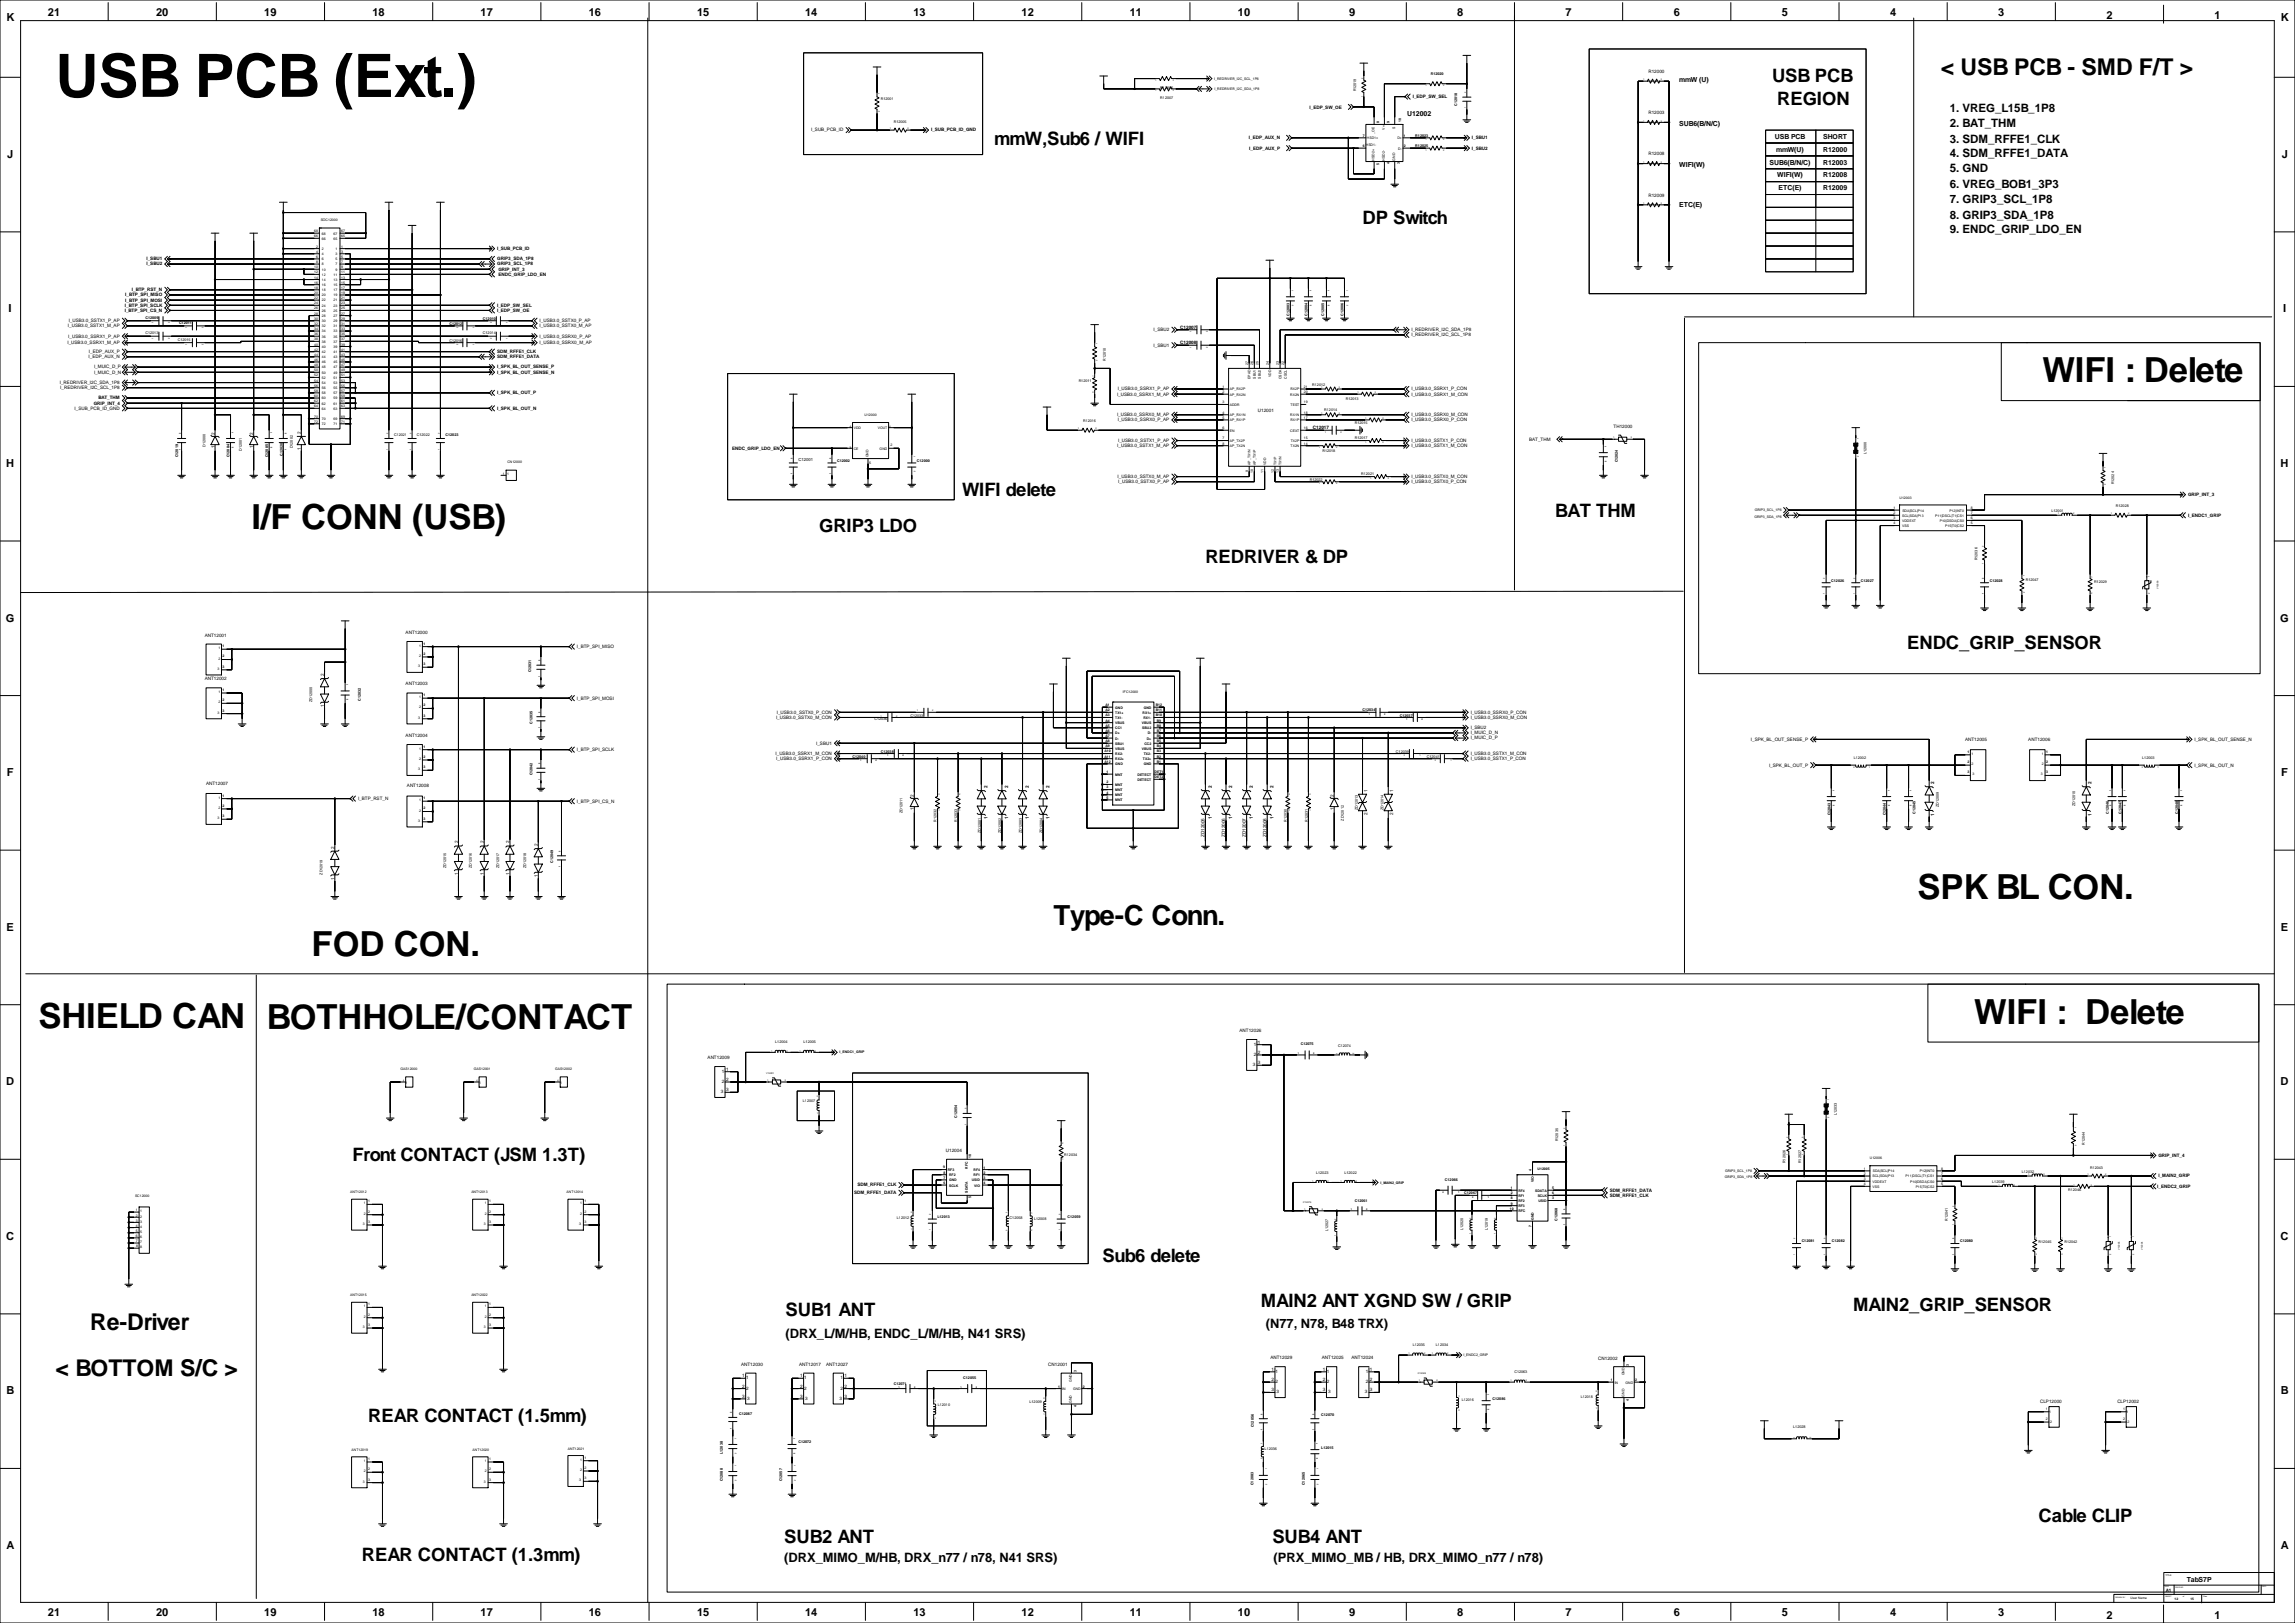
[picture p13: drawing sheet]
<svg xmlns="http://www.w3.org/2000/svg" width="2263mm" height="1600mm" viewBox="0 0 2263 1600" stroke-linecap="round" stroke-linejoin="round" font-family="sans-serif">
<defs><g id="words">
<text font-size="59.1" x="55" y="96">USB PCB (Ext.)</text>
<g font-size="34.1">
<text x="2014" y="377">WIFI : Delete</text>
<text x="248" y="522">I/F CONN (USB)</text>
<text x="1891" y="886">SPK BL CON.</text>
<text x="307" y="942">FOD CON.</text>
<text x="38" y="1013">SHIELD CAN</text>
<text x="1946" y="1009">WIFI : Delete</text>
<text x="263" y="1015">BOTHHOLE/CONTACT</text>
</g>
<text font-size="27.3" x="1039" y="912">Type-C Conn.</text>
<g font-size="22.7">
<text x="1913" y="73">&lt; USB PCB - SMD F/T &gt;</text>
<text x="89" y="1311">Re-Driver</text>
<text x="55" y="1356">&lt; BOTTOM S/C &gt;</text>
</g>
<g font-size="18.2">
<text x="1747" y="81">USB PCB</text>
<text x="1752" y="104">REGION</text>
<text x="980" y="143">mmW,Sub6 / WIFI</text>
<text x="1343" y="221">DP Switch</text>
<text x="948" y="488">WIFI delete</text>
<text x="1533" y="510">BAT THM</text>
<text x="808" y="524">GRIP3 LDO</text>
<text x="1188" y="554">REDRIVER &amp; DP</text>
<text x="1880" y="640">ENDC_GRIP_SENSOR</text>
<text x="347" y="1144">Front CONTACT (JSM 1.3T)</text>
<text x="1087" y="1244">Sub6 delete</text>
<text x="1243" y="1288">MAIN2 ANT XGND SW / GRIP</text>
<text x="1827" y="1292">MAIN2_GRIP_SENSOR</text>
<text x="775" y="1297">SUB1 ANT</text>
<text x="363" y="1401">REAR CONTACT (1.5mm)</text>
<text x="2010" y="1500">Cable CLIP</text>
<text x="773" y="1521">SUB2 ANT</text>
<text x="1254" y="1521">SUB4 ANT</text>
<text x="357" y="1539">REAR CONTACT (1.3mm)</text>
</g>
<g font-size="12.7">
<text x="1248" y="1309">(N77, N78, B48 TRX)</text>
<text x="775" y="1319">(DRX_L/M/HB, ENDC_L/M/HB, N41 SRS)</text>
<text x="773" y="1540">(DRX_MIMO_M/HB, DRX_n77 / n78, N41 SRS)</text>
<text x="1256" y="1540">(PRX_MIMO_MB / HB, DRX_MIMO_n77 / n78)</text>
</g>
<g font-size="11.4">
<text x="1922" y="110">1. VREG_L15B_1P8</text>
<text x="1922" y="125">2. BAT_THM</text>
<text x="1922" y="141">3. SDM_RFFE1_CLK</text>
<text x="1922" y="154">4. SDM_RFFE1_DATA</text>
<text x="1922" y="170">5. GND</text>
<text x="1922" y="185">6. VREG_BOB1_3P3</text>
<text x="1922" y="200">7. GRIP3_SCL_1P8</text>
<text x="1922" y="215">8. GRIP3_SDA_1P8</text>
<text x="1922" y="229">9. ENDC_GRIP_LDO_EN</text>
</g>
<g font-size="10.9">
<text x="47" y="16">21</text>
<text x="154" y="16">20</text>
<text x="261" y="16">19</text>
<text x="367" y="16">18</text>
<text x="474" y="16">17</text>
<text x="581" y="16">16</text>
<text x="687" y="16">15</text>
<text x="794" y="16">14</text>
<text x="901" y="16">13</text>
<text x="1007" y="16">12</text>
<text x="1114" y="16">11</text>
<text x="1220" y="16">10</text>
<text x="1330" y="16">9</text>
<text x="1437" y="16">8</text>
<text x="1543" y="16">7</text>
<text x="1650" y="16">6</text>
<text x="1757" y="16">5</text>
<text x="1863" y="16">4</text>
<text x="1970" y="16">3</text>
<text x="6" y="21">K</text>
<text x="2077" y="19">2</text>
<text x="2183" y="19">1</text>
<text x="2249" y="21">K</text>
<text x="7" y="156">J</text>
<text x="2250" y="156">J</text>
<text x="8" y="308">I</text>
<text x="2251" y="308">I</text>
<text x="6" y="460">H</text>
<text x="2249" y="460">H</text>
<text x="6" y="613">G</text>
<text x="2248" y="613">G</text>
<text x="7" y="765">F</text>
<text x="2249" y="765">F</text>
<text x="6" y="917">E</text>
<text x="2249" y="917">E</text>
<text x="6" y="1070">D</text>
<text x="2249" y="1070">D</text>
<text x="6" y="1222">C</text>
<text x="2249" y="1222">C</text>
<text x="6" y="1375">B</text>
<text x="2249" y="1375">B</text>
<text x="6" y="1527">A</text>
<text x="2249" y="1527">A</text>
<text x="47" y="1593">21</text>
<text x="154" y="1593">20</text>
<text x="261" y="1593">19</text>
<text x="367" y="1593">18</text>
<text x="474" y="1593">17</text>
<text x="581" y="1593">16</text>
<text x="687" y="1593">15</text>
<text x="794" y="1593">14</text>
<text x="901" y="1593">13</text>
<text x="1007" y="1593">12</text>
<text x="1114" y="1593">11</text>
<text x="1220" y="1593">10</text>
<text x="1330" y="1593">9</text>
<text x="1437" y="1593">8</text>
<text x="1543" y="1593">7</text>
<text x="1650" y="1593">6</text>
<text x="1757" y="1593">5</text>
<text x="1863" y="1593">4</text>
<text x="1970" y="1593">3</text>
<text x="2077" y="1595">2</text>
<text x="2183" y="1595">1</text>
</g>
<g font-size="6.8">
<text x="1656" y="81">mmW (U)</text>
<text x="1387" y="114">U12002</text>
<text x="1656" y="124">SUB6(B/N/C)</text>
<text x="1750" y="137">USB PCB</text>
<text x="1797" y="137">SHORT</text>
<text x="1751" y="150">mmW(U)</text>
<text x="1797" y="150">R12000</text>
<text x="1656" y="165">WIFI(W)</text>
<text x="1745" y="162">SUB6(B/N/C)</text>
<text x="1797" y="162">R12003</text>
<text x="1752" y="175">WIFI(W)</text>
<text x="1797" y="175">R12008</text>
<text x="1754" y="188">ETC(E)</text>
<text x="1797" y="188">R12009</text>
<text x="1656" y="204">ETC(E)</text>
<text x="2156" y="1559">TabS7P</text>
</g>
<g font-size="4.5">
<text x="1625" y="72">R12000</text>
<text x="1393" y="97">I_EDP_SW_SEL</text>
<text x="1291" y="107">I_EDP_SW_OE</text>
<text x="1625" y="113">R12003</text>
<text x="800" y="130">I_SUB_PCB_ID</text>
<text x="918" y="130">I_SUB_PCB_ID_GND</text>
<text x="1231" y="137">I_EDP_AUX_N</text>
<text x="1451" y="137">I_SBU1</text>
<text x="1232" y="147">I_EDP_AUX_P</text>
<text x="1451" y="147">I_SBU2</text>
<text x="1625" y="153">R12008</text>
<text x="1625" y="194">R12009</text>
<text x="490" y="246">I_SUB_PCB_ID</text>
<text x="144" y="257">I_SBU1</text>
<text x="490" y="257">GRIP3_SDA_1P8</text>
<text x="144" y="262">I_SBU2</text>
<text x="490" y="262">GRIP3_SCL_1P8</text>
<text x="491" y="267">GRIP_INT_3</text>
<text x="491" y="272">ENDC_GRIP_LDO_EN</text>
<text x="130" y="287">I_BTP_RST_N</text>
<text x="123" y="292">I_BTP_SPI_MISO</text>
<text x="123" y="297">I_BTP_SPI_MOSI</text>
<text x="123" y="302">I_BTP_SPI_SCLK</text>
<text x="490" y="302">I_EDP_SW_SEL</text>
<text x="123" y="307">I_BTP_SPI_CS_N</text>
<text x="490" y="307">I_EDP_SW_OE</text>
<text x="68" y="318">I_USB3.0_SSTX1_P_AP</text>
<text x="532" y="318">I_USB3.0_SSTX0_P_AP</text>
<text x="67" y="323">I_USB3.0_SSTX1_M_AP</text>
<text x="532" y="323">I_USB3.0_SSTX0_M_AP</text>
<text x="1137" y="326">I_SBU2</text>
<text x="1164" y="324">C12007</text>
<text x="1392" y="326">I_REDRIVER_I2C_SDA_1P8</text>
<text x="67" y="333">I_USB3.0_SSRX1_P_AP</text>
<text x="532" y="333">I_USB3.0_SSRX0_P_AP</text>
<text x="1392" y="331">I_REDRIVER_I2C_SCL_1P8</text>
<text x="66" y="339">I_USB3.0_SSRX1_M_AP</text>
<text x="532" y="339">I_USB3.0_SSRX0_M_AP</text>
<text x="1137" y="342">I_SBU1</text>
<text x="1164" y="339">C12008</text>
<text x="88" y="348">I_EDP_AUX_P</text>
<text x="490" y="348">SDM_RFFE1_CLK</text>
<text x="87" y="353">I_EDP_AUX_N</text>
<text x="490" y="353">SDM_RFFE1_DATA</text>
<text x="93" y="363">I_MUIC_D_P</text>
<text x="490" y="363">I_SPK_BL_OUT_SENSE_P</text>
<text x="93" y="368">I_MUIC_D_N</text>
<text x="490" y="368">I_SPK_BL_OUT_SENSE_N</text>
<text x="59" y="378">I_REDRIVER_I2C_SDA_1P8</text>
<text x="59" y="384">I_REDRIVER_I2C_SCL_1P8</text>
<text x="490" y="389">I_SPK_BL_OUT_P</text>
<text x="1101" y="390">I_USB3.0_SSRX1_M_AP</text>
<text x="1102" y="385">I_USB3.0_SSRX1_P_AP</text>
<text x="1392" y="390">I_USB3.0_SSRX1_M_CON</text>
<text x="1392" y="385">I_USB3.0_SSRX1_P_CON</text>
<text x="97" y="394">BAT_THM</text>
<text x="92" y="399">GRIP_INT_4</text>
<text x="74" y="404">I_SUB_PCB_ID_GND</text>
<text x="490" y="404">I_SPK_BL_OUT_N</text>
<text x="1240" y="406">U12001</text>
<text x="1101" y="410">I_USB3.0_SSRX0_M_AP</text>
<text x="1392" y="410">I_USB3.0_SSRX0_M_CON</text>
<text x="1102" y="415">I_USB3.0_SSRX0_P_AP</text>
<text x="1392" y="415">I_USB3.0_SSRX0_P_CON</text>
<text x="1294" y="423">C12017</text>
<text x="1591" y="422">TH12000</text>
<text x="212" y="429" transform="rotate(-90 212 429)">2</text>
<text x="250" y="429" transform="rotate(-90 250 429)">2</text>
<text x="297" y="428" transform="rotate(-90 297 428)">2</text>
<text x="1102" y="436">I_USB3.0_SSTX1_P_AP</text>
<text x="1392" y="436">I_USB3.0_SSTX1_P_CON</text>
<text x="1508" y="435">BAT_THM</text>
<text x="212" y="442" transform="rotate(-90 212 442)">1</text>
<text x="250" y="442" transform="rotate(-90 250 442)">1</text>
<text x="297" y="443" transform="rotate(-90 297 443)">1</text>
<text x="722" y="443">ENDC_GRIP_LDO_EN</text>
<text x="1102" y="441">I_USB3.0_SSTX1_M_AP</text>
<text x="1392" y="441">I_USB3.0_SSTX1_M_CON</text>
<text x="1102" y="471">I_USB3.0_SSTX0_M_AP</text>
<text x="1392" y="471">I_USB3.0_SSTX0_M_CON</text>
<text x="1103" y="476">I_USB3.0_SSTX0_P_AP</text>
<text x="1392" y="476">I_USB3.0_SSTX0_P_CON</text>
<text x="2157" y="489">GRIP_INT_3</text>
<text x="2157" y="509">I_ENDC1_GRIP</text>
<text x="202" y="627">ANT12001</text>
<text x="400" y="625">ANT12000</text>
<text x="569" y="639">I_BTP_SPI_MISO</text>
<text x="202" y="671">ANT12002</text>
<text x="320" y="666" transform="rotate(-90 320 666)">2</text>
<text x="400" y="676">ANT12003</text>
<text x="569" y="690">I_BTP_SPI_MOSI</text>
<text x="320" y="697" transform="rotate(-90 320 697)">1</text>
<text x="766" y="704">I_USB3.0_SSTX0_P_CON</text>
<text x="1450" y="704">I_USB3.0_SSRX0_P_CON</text>
<text x="765" y="709">I_USB3.0_SSTX0_M_CON</text>
<text x="1450" y="709">I_USB3.0_SSRX0_M_CON</text>
<text x="1450" y="719">I_SBU2</text>
<text x="1450" y="724">I_MUIC_D_N</text>
<text x="400" y="727">ANT12004</text>
<text x="1450" y="729">I_MUIC_D_P</text>
<text x="1726" y="730">I_SPK_BL_OUT_SENSE_P</text>
<text x="1937" y="730">ANT12005</text>
<text x="2000" y="730">ANT12006</text>
<text x="2164" y="730">I_SPK_BL_OUT_SENSE_N</text>
<text x="805" y="734">I_SBU1</text>
<text x="569" y="740">I_BTP_SPI_SCLK</text>
<text x="765" y="744">I_USB3.0_SSRX1_M_CON</text>
<text x="765" y="749">I_USB3.0_SSRX1_P_CON</text>
<text x="1450" y="749">I_USB3.0_SSTX1_P_CON</text>
<text x="1450" y="744">I_USB3.0_SSTX1_M_CON</text>
<text x="1744" y="756">I_SPK_BL_OUT_P</text>
<text x="2164" y="756">I_SPK_BL_OUT_N</text>
<text x="203" y="773">ANT12007</text>
<text x="1907" y="773" transform="rotate(-90 1907 773)">2</text>
<text x="2062" y="773" transform="rotate(-90 2062 773)">2</text>
<text x="401" y="776">ANT12008</text>
<text x="974" y="777" transform="rotate(-90 974 777)">2</text>
<text x="994" y="777" transform="rotate(-90 994 777)">2</text>
<text x="1014" y="777" transform="rotate(-90 1014 777)">2</text>
<text x="1035" y="777" transform="rotate(-90 1035 777)">2</text>
<text x="1195" y="777" transform="rotate(-90 1195 777)">2</text>
<text x="1215" y="777" transform="rotate(-90 1215 777)">2</text>
<text x="1235" y="777" transform="rotate(-90 1235 777)">2</text>
<text x="1256" y="777" transform="rotate(-90 1256 777)">2</text>
<text x="901" y="786" transform="rotate(-90 901 786)">2</text>
<text x="1315" y="786" transform="rotate(-90 1315 786)">2</text>
<text x="1348" y="781" transform="rotate(-90 1348 781)">1</text>
<text x="1374" y="781" transform="rotate(-90 1374 781)">1</text>
<text x="353" y="789">I_BTP_RST_N</text>
<text x="569" y="791">I_BTP_SPI_CS_N</text>
<text x="901" y="799" transform="rotate(-90 901 799)">1</text>
<text x="1315" y="799" transform="rotate(-90 1315 799)">1</text>
<text x="1348" y="804" transform="rotate(-90 1348 804)">2</text>
<text x="1374" y="804" transform="rotate(-90 1374 804)">2</text>
<text x="1907" y="804" transform="rotate(-90 1907 804)">1</text>
<text x="2062" y="804" transform="rotate(-90 2062 804)">1</text>
<text x="974" y="808" transform="rotate(-90 974 808)">1</text>
<text x="994" y="808" transform="rotate(-90 994 808)">1</text>
<text x="1014" y="808" transform="rotate(-90 1014 808)">1</text>
<text x="1035" y="808" transform="rotate(-90 1035 808)">1</text>
<text x="1195" y="808" transform="rotate(-90 1195 808)">1</text>
<text x="1215" y="808" transform="rotate(-90 1215 808)">1</text>
<text x="1235" y="808" transform="rotate(-90 1235 808)">1</text>
<text x="1256" y="808" transform="rotate(-90 1256 808)">1</text>
<text x="1188" y="825" transform="rotate(-90 1188 825)">ZD12005</text>
<text x="1208" y="825" transform="rotate(-90 1208 825)">ZD12006</text>
<text x="1228" y="825" transform="rotate(-90 1228 825)">ZD12007</text>
<text x="1249" y="825" transform="rotate(-90 1249 825)">ZD12008</text>
<text x="452" y="831" transform="rotate(-90 452 831)">2</text>
<text x="477" y="831" transform="rotate(-90 477 831)">2</text>
<text x="502" y="831" transform="rotate(-90 502 831)">2</text>
<text x="530" y="834" transform="rotate(-90 530 834)">2</text>
<text x="330" y="836" transform="rotate(-90 330 836)">2</text>
<text x="452" y="862" transform="rotate(-90 452 862)">1</text>
<text x="477" y="862" transform="rotate(-90 477 862)">1</text>
<text x="502" y="862" transform="rotate(-90 502 862)">1</text>
<text x="330" y="867" transform="rotate(-90 330 867)">1</text>
<text x="530" y="865" transform="rotate(-90 530 865)">1</text>
<text x="1222" y="1017">ANT12026</text>
<text x="1236" y="1031">1</text>
<text x="1240" y="1029">1</text>
<text x="698" y="1044">ANT12009</text>
<text x="1236" y="1041">2</text>
<text x="1240" y="1039">2</text>
<text x="1240" y="1049">3</text>
<text x="716" y="1055">1</text>
<text x="1235" y="1051">3</text>
<text x="712" y="1057">1</text>
<text x="712" y="1068">2</text>
<text x="716" y="1066">2</text>
<text x="711" y="1078">3</text>
<text x="716" y="1076">3</text>
<text x="933" y="1136">U12004</text>
<text x="2128" y="1140">GRIP_INT_4</text>
<text x="2128" y="1161">I_MAIN2_GRIP</text>
<text x="845" y="1170">SDM_RFFE1_CLK</text>
<text x="1587" y="1175">SDM_RFFE1_DATA</text>
<text x="2127" y="1171">I_ENDC2_GRIP</text>
<text x="842" y="1177">SDM_RFFE1_DATA</text>
<text x="1587" y="1180">SDM_RFFE1_CLK</text>
<text x="1253" y="1340">ANT12029</text>
<text x="1303" y="1340">ANT12025</text>
<text x="1333" y="1340">ANT12024</text>
<text x="1576" y="1341">CN12002</text>
<text x="731" y="1346">ANT12030</text>
<text x="788" y="1346">ANT12017</text>
<text x="814" y="1346">ANT12027</text>
<text x="1034" y="1346">CN12001</text>
<text x="1253" y="1351">1</text>
<text x="1258" y="1353">1</text>
<text x="1304" y="1351">1</text>
<text x="1308" y="1353">1</text>
<text x="1347" y="1353">1</text>
<text x="1351" y="1351">1</text>
<text x="732" y="1358">1</text>
<text x="736" y="1360">1</text>
<text x="789" y="1358">1</text>
<text x="793" y="1360">1</text>
<text x="829" y="1360">1</text>
<text x="833" y="1358">1</text>
<text x="1253" y="1361">2</text>
<text x="1304" y="1361">2</text>
<text x="1351" y="1361">2</text>
<text x="732" y="1368">2</text>
<text x="789" y="1368">2</text>
<text x="833" y="1368">2</text>
<text x="1258" y="1363">2</text>
<text x="1308" y="1363">2</text>
<text x="1347" y="1363">2</text>
<text x="736" y="1370">2</text>
<text x="793" y="1370">2</text>
<text x="829" y="1370">2</text>
<text x="1253" y="1372">3</text>
<text x="1259" y="1374">3</text>
<text x="1304" y="1372">3</text>
<text x="1309" y="1374">3</text>
<text x="1346" y="1374">3</text>
<text x="1351" y="1372">3</text>
<text x="732" y="1378">3</text>
<text x="737" y="1380">3</text>
<text x="789" y="1378">3</text>
<text x="794" y="1380">3</text>
<text x="828" y="1380">3</text>
<text x="833" y="1378">3</text>
<text x="2011" y="1383">CLP12000</text>
<text x="2088" y="1383">CLP12002</text>
<text x="2135" y="1569">A1</text>
</g>
<text font-size="4.1" x="787" y="455">C12001</text>
<g font-size="3.6">
<text x="1411" y="74">R12020</text>
<text x="1144" y="88">R12006</text>
<text x="1337" y="90" transform="rotate(-90 1337 90)">R12019</text>
<text x="868" y="98">R12001</text>
<text x="1144" y="98">R12007</text>
<text x="1437" y="104" transform="rotate(-90 1437 104)">C12018</text>
<text x="881" y="121">R12005</text>
<text x="1395" y="135">R12023</text>
<text x="1395" y="145">R12025</text>
<text x="1271" y="311" transform="rotate(-90 1271 311)">C12003</text>
<text x="1289" y="311" transform="rotate(-90 1289 311)">C12004</text>
<text x="1306" y="311" transform="rotate(-90 1306 311)">C12005</text>
<text x="1325" y="311" transform="rotate(-90 1325 311)">C12006</text>
<text x="143" y="314">C12009</text>
<text x="476" y="315">C12010</text>
<text x="176" y="319">C12011</text>
<text x="443" y="320">C12012</text>
<text x="143" y="330">C12013</text>
<text x="476" y="329">C12014</text>
<text x="175" y="336">C12015</text>
<text x="443" y="337">C12016</text>
<text x="1090" y="356" transform="rotate(-90 1090 356)">R12010</text>
<text x="1064" y="377">R12011</text>
<text x="1294" y="380">R12012</text>
<text x="1327" y="394">R12013</text>
<text x="1306" y="405">R12014</text>
<text x="1068" y="416">R12016</text>
<text x="1336" y="418">R12015</text>
<text x="389" y="430">C12021</text>
<text x="411" y="430">C12022</text>
<text x="439" y="430">C12023</text>
<text x="1336" y="432">R12017</text>
<text x="203" y="441" transform="rotate(-90 203 441)">D12000</text>
<text x="289" y="442" transform="rotate(-90 289 442)">D12002</text>
<text x="238" y="444" transform="rotate(-90 238 444)">D12001</text>
<text x="279" y="449" transform="rotate(-90 279 449)">C12020</text>
<text x="1304" y="445">R12018</text>
<text x="1840" y="448" transform="rotate(-90 1840 448)">L12000</text>
<text x="176" y="451" transform="rotate(-90 176 451)">C12019</text>
<text x="226" y="451" transform="rotate(-90 226 451)">C12084</text>
<text x="264" y="451" transform="rotate(-90 264 451)">C12085</text>
<text x="825" y="455">C12002</text>
<text x="904" y="455">C12000</text>
<text x="1595" y="456" transform="rotate(-90 1595 456)">C12024</text>
<text x="1342" y="468">R12021</text>
<text x="1291" y="474">R12022</text>
<text x="2085" y="477" transform="rotate(-90 2085 477)">R12024</text>
<text x="2086" y="500">R12028</text>
<text x="2023" y="505">L12001</text>
<text x="1950" y="552" transform="rotate(-90 1950 552)">R12036</text>
<text x="1806" y="573">C12026</text>
<text x="1835" y="573">C12027</text>
<text x="1962" y="573">C12028</text>
<text x="1997" y="573">R12047</text>
<text x="2065" y="574">R12029</text>
<text x="524" y="663" transform="rotate(-90 524 663)">C12031</text>
<text x="308" y="692" transform="rotate(-90 308 692)">ZD12000</text>
<text x="356" y="691" transform="rotate(-90 356 691)">C12032</text>
<text x="1343" y="701">C12034</text>
<text x="898" y="706">C12033</text>
<text x="1380" y="706">C12037</text>
<text x="525" y="714" transform="rotate(-90 525 714)">C12035</text>
<text x="862" y="710">C12036</text>
<text x="868" y="742">C12038</text>
<text x="1376" y="742">C12039</text>
<text x="841" y="747">C12040</text>
<text x="1407" y="747">C12041</text>
<text x="1828" y="749">L12002</text>
<text x="2112" y="749">L12003</text>
<text x="525" y="764" transform="rotate(-90 525 764)">C12042</text>
<text x="1912" y="796" transform="rotate(-90 1912 796)">ZD12009</text>
<text x="2046" y="795" transform="rotate(-90 2046 795)">ZD12010</text>
<text x="890" y="801" transform="rotate(-90 890 801)">ZD12011</text>
<text x="1339" y="798" transform="rotate(-90 1339 798)">ZD12013</text>
<text x="1364" y="798" transform="rotate(-90 1364 798)">ZD12014</text>
<text x="1805" y="804" transform="rotate(-90 1805 804)">C12043</text>
<text x="1859" y="804" transform="rotate(-90 1859 804)">C12044</text>
<text x="1888" y="802" transform="rotate(-90 1888 802)">C12045</text>
<text x="2079" y="802" transform="rotate(-90 2079 802)">C12046</text>
<text x="2092" y="802" transform="rotate(-90 2092 802)">C12047</text>
<text x="2147" y="802" transform="rotate(-90 2147 802)">C12048</text>
<text x="1325" y="809" transform="rotate(-90 1325 809)">ZD12012</text>
<text x="923" y="810" transform="rotate(-90 923 810)">R12032</text>
<text x="944" y="810" transform="rotate(-90 944 810)">R12033</text>
<text x="1269" y="810" transform="rotate(-90 1269 810)">R12030</text>
<text x="1289" y="810" transform="rotate(-90 1289 810)">R12031</text>
<text x="967" y="821" transform="rotate(-90 967 821)">ZD12001</text>
<text x="987" y="821" transform="rotate(-90 987 821)">ZD12002</text>
<text x="1008" y="821" transform="rotate(-90 1008 821)">ZD12003</text>
<text x="1028" y="821" transform="rotate(-90 1028 821)">ZD12004</text>
<text x="545" y="851" transform="rotate(-90 545 851)">C12049</text>
<text x="440" y="856" transform="rotate(-90 440 856)">ZD12015</text>
<text x="465" y="856" transform="rotate(-90 465 856)">ZD12016</text>
<text x="492" y="856" transform="rotate(-90 492 856)">ZD12017</text>
<text x="519" y="856" transform="rotate(-90 519 856)">ZD12018</text>
<text x="318" y="862" transform="rotate(-90 318 862)">ZD12019</text>
<text x="764" y="1029">L12004</text>
<text x="792" y="1029">L12005</text>
<text x="1282" y="1030">C12075</text>
<text x="1319" y="1032">C12074</text>
<text x="792" y="1086">L12007</text>
<text x="944" y="1102" transform="rotate(-90 944 1102)">C12054</text>
<text x="1811" y="1099" transform="rotate(-90 1811 1099)">L12033</text>
<text x="1536" y="1125" transform="rotate(-90 1536 1125)">R12035</text>
<text x="2055" y="1129" transform="rotate(-90 2055 1129)">R12044</text>
<text x="1049" y="1139">R12034</text>
<text x="1760" y="1147" transform="rotate(-90 1760 1147)">R12026</text>
<text x="1776" y="1147" transform="rotate(-90 1776 1147)">R12027</text>
<text x="1298" y="1157">L12023</text>
<text x="1326" y="1157">L12022</text>
<text x="1993" y="1156">L12032</text>
<text x="2061" y="1152">R12043</text>
<text x="1425" y="1164">C12066</text>
<text x="1964" y="1166">L12039</text>
<text x="2039" y="1174">R12046</text>
<text x="1444" y="1176">C12067</text>
<text x="1336" y="1185">C12061</text>
<text x="884" y="1202">L12012</text>
<text x="924" y="1201">L12013</text>
<text x="995" y="1202">C12058</text>
<text x="1020" y="1203">L12008</text>
<text x="1053" y="1201">C12059</text>
<text x="1536" y="1204" transform="rotate(-90 1536 1204)">C12068</text>
<text x="1920" y="1204" transform="rotate(-90 1920 1204)">R12041</text>
<text x="1309" y="1214" transform="rotate(-90 1309 1214)">L12027</text>
<text x="1443" y="1213" transform="rotate(-90 1443 1213)">L12020</text>
<text x="1467" y="1213" transform="rotate(-90 1467 1213)">L12019</text>
<text x="1776" y="1225">C12081</text>
<text x="1806" y="1225">C12082</text>
<text x="1932" y="1225">C12080</text>
<text x="2010" y="1226">R12045</text>
<text x="2035" y="1226">R12042</text>
<text x="1393" y="1327">L12035</text>
<text x="1416" y="1327">L12034</text>
<text x="1493" y="1354">C12063</text>
<text x="950" y="1359">C12055</text>
<text x="881" y="1365">C12071</text>
<text x="1472" y="1380">C12086</text>
<text x="1559" y="1378">L12018</text>
<text x="1015" y="1383">L12009</text>
<text x="1441" y="1381">L12016</text>
<text x="925" y="1386">L12010</text>
<text x="729" y="1395">C12087</text>
<text x="1303" y="1396">C12070</text>
<text x="1236" y="1407" transform="rotate(-90 1236 1407)">C12056</text>
<text x="1768" y="1408">L12028</text>
<text x="787" y="1423">C12072</text>
<text x="1303" y="1428">L12015</text>
<text x="713" y="1433" transform="rotate(-90 713 1433)">L12038</text>
<text x="1247" y="1429">L12036</text>
<text x="713" y="1460" transform="rotate(-90 713 1460)">C12088</text>
<text x="771" y="1460" transform="rotate(-90 771 1460)">C12057</text>
<text x="1236" y="1464" transform="rotate(-90 1236 1464)">C12083</text>
<text x="1287" y="1464" transform="rotate(-90 1287 1464)">C12065</text>
</g>
<g font-size="3.4">
<text x="1197" y="79">I_REDRIVER_I2C_SCL_1P8</text>
<text x="1197" y="89">I_REDRIVER_I2C_SDA_1P8</text>
<text x="1360" y="122" transform="rotate(-90 1360 122)">8</text>
<text x="1370" y="122" transform="rotate(-90 1370 122)">9</text>
<text x="1381" y="120" transform="rotate(-90 1381 120)">10</text>
<text x="1355" y="132" transform="rotate(-90 1355 132)">_OE</text>
<text x="1365" y="128" transform="rotate(-90 1365 128)">V+</text>
<text x="1376" y="127" transform="rotate(-90 1376 127)">S</text>
<text x="1344" y="135">7</text>
<text x="1348" y="137">HSD1+</text>
<text x="1378" y="137">D+</text>
<text x="1384" y="135">1</text>
<text x="1347" y="144">HSD1-</text>
<text x="1344" y="145">6</text>
<text x="1379" y="148">D-</text>
<text x="1384" y="145">2</text>
<text x="1355" y="158" transform="rotate(-90 1355 158)">HSD2+</text>
<text x="1365" y="158" transform="rotate(-90 1365 158)">HSD2-</text>
<text x="1376" y="158" transform="rotate(-90 1376 158)">GND</text>
<text x="1360" y="162" transform="rotate(-90 1360 162)">5</text>
<text x="1370" y="162" transform="rotate(-90 1370 162)">4</text>
<text x="1380" y="162" transform="rotate(-90 1380 162)">3</text>
<text x="316" y="218">SOC12000</text>
<text x="310" y="229">68</text>
<text x="310" y="234">66</text>
<text x="317" y="231">68</text>
<text x="329" y="231">67</text>
<text x="336" y="229">67</text>
<text x="336" y="234">65</text>
<text x="317" y="236">66</text>
<text x="329" y="236">65</text>
<text x="312" y="244">2</text>
<text x="336" y="244">1</text>
<text x="312" y="249">4</text>
<text x="317" y="251">4</text>
<text x="317" y="246">2</text>
<text x="331" y="246">1</text>
<text x="331" y="251">3</text>
<text x="336" y="249">3</text>
<text x="312" y="254">6</text>
<text x="317" y="257">6</text>
<text x="331" y="257">5</text>
<text x="336" y="254">5</text>
<text x="312" y="259">8</text>
<text x="317" y="262">8</text>
<text x="331" y="262">7</text>
<text x="336" y="259">7</text>
<text x="310" y="270">12</text>
<text x="310" y="264">10</text>
<text x="317" y="267">10</text>
<text x="331" y="267">9</text>
<text x="336" y="264">9</text>
<text x="336" y="270">11</text>
<text x="310" y="275">14</text>
<text x="317" y="272">12</text>
<text x="329" y="272">11</text>
<text x="336" y="275">13</text>
<text x="310" y="280">16</text>
<text x="317" y="277">14</text>
<text x="317" y="282">16</text>
<text x="329" y="277">13</text>
<text x="329" y="282">15</text>
<text x="336" y="280">15</text>
<text x="310" y="285">18</text>
<text x="317" y="287">18</text>
<text x="329" y="287">17</text>
<text x="336" y="285">17</text>
<text x="310" y="290">20</text>
<text x="317" y="292">20</text>
<text x="329" y="292">19</text>
<text x="336" y="290">19</text>
<text x="310" y="300">24</text>
<text x="310" y="295">22</text>
<text x="317" y="297">22</text>
<text x="329" y="297">21</text>
<text x="336" y="295">21</text>
<text x="336" y="300">23</text>
<text x="310" y="305">26</text>
<text x="317" y="302">24</text>
<text x="329" y="302">23</text>
<text x="336" y="305">25</text>
<text x="310" y="310">28</text>
<text x="317" y="307">26</text>
<text x="329" y="307">25</text>
<text x="336" y="310">27</text>
<text x="310" y="315">30</text>
<text x="317" y="312">28</text>
<text x="317" y="317">30</text>
<text x="329" y="312">27</text>
<text x="329" y="317">29</text>
<text x="336" y="315">29</text>
<text x="310" y="320">32</text>
<text x="317" y="323">32</text>
<text x="329" y="323">31</text>
<text x="336" y="320">31</text>
<text x="310" y="325">34</text>
<text x="317" y="328">34</text>
<text x="329" y="328">33</text>
<text x="336" y="325">33</text>
<text x="310" y="336">38</text>
<text x="310" y="330">36</text>
<text x="317" y="333">36</text>
<text x="329" y="333">35</text>
<text x="336" y="330">35</text>
<text x="336" y="336">37</text>
<text x="310" y="341">40</text>
<text x="317" y="338">38</text>
<text x="329" y="338">37</text>
<text x="336" y="341">39</text>
<text x="310" y="346">42</text>
<text x="317" y="343">40</text>
<text x="317" y="348">42</text>
<text x="329" y="343">39</text>
<text x="329" y="348">41</text>
<text x="336" y="346">41</text>
<text x="310" y="351">44</text>
<text x="317" y="353">44</text>
<text x="329" y="353">43</text>
<text x="336" y="351">43</text>
<text x="310" y="356">46</text>
<text x="317" y="358">46</text>
<text x="329" y="358">45</text>
<text x="336" y="356">45</text>
<text x="1231" y="360" transform="rotate(-90 1231 360)">27</text>
<text x="1236" y="360" transform="rotate(-90 1236 360)">26</text>
<text x="1241" y="360" transform="rotate(-90 1241 360)">25</text>
<text x="1251" y="360" transform="rotate(-90 1251 360)">24</text>
<text x="1261" y="360" transform="rotate(-90 1261 360)">23</text>
<text x="1266" y="360" transform="rotate(-90 1266 360)">22</text>
<text x="310" y="361">48</text>
<text x="317" y="363">48</text>
<text x="329" y="363">47</text>
<text x="336" y="361">47</text>
<text x="310" y="371">52</text>
<text x="310" y="366">50</text>
<text x="317" y="368">50</text>
<text x="329" y="368">49</text>
<text x="336" y="371">51</text>
<text x="336" y="366">49</text>
<text x="1253" y="372" transform="rotate(-90 1253 372)">VDD</text>
<text x="310" y="376">54</text>
<text x="317" y="373">52</text>
<text x="329" y="373">51</text>
<text x="336" y="376">53</text>
<text x="1233" y="374" transform="rotate(-90 1233 374)">EPAD</text>
<text x="1238" y="373" transform="rotate(-90 1238 373)">SBU1</text>
<text x="1243" y="373" transform="rotate(-90 1243 373)">SBU2</text>
<text x="1264" y="374" transform="rotate(-90 1264 374)">CSDA</text>
<text x="1269" y="373" transform="rotate(-90 1269 373)">CSCL</text>
<text x="310" y="381">56</text>
<text x="317" y="384">56</text>
<text x="317" y="378">54</text>
<text x="329" y="384">55</text>
<text x="329" y="378">53</text>
<text x="336" y="381">55</text>
<text x="1205" y="382">1</text>
<text x="1286" y="382">21</text>
<text x="310" y="386">58</text>
<text x="317" y="389">58</text>
<text x="329" y="389">57</text>
<text x="336" y="386">57</text>
<text x="1205" y="387">2</text>
<text x="1213" y="385">AP_RX2P</text>
<text x="1213" y="390">AP_RX2N</text>
<text x="1272" y="390">RX2N</text>
<text x="1272" y="385">RX2P</text>
<text x="1286" y="387">20</text>
<text x="310" y="391">60</text>
<text x="317" y="394">60</text>
<text x="329" y="394">59</text>
<text x="336" y="391">59</text>
<text x="310" y="402">64</text>
<text x="310" y="396">62</text>
<text x="317" y="399">62</text>
<text x="329" y="399">61</text>
<text x="336" y="402">63</text>
<text x="336" y="396">61</text>
<text x="1205" y="398">3</text>
<text x="1213" y="400">ADDR</text>
<text x="1272" y="400">TEST</text>
<text x="1286" y="398">19</text>
<text x="317" y="404">64</text>
<text x="329" y="404">63</text>
<text x="1205" y="408">4</text>
<text x="1286" y="408">18</text>
<text x="310" y="412">70</text>
<text x="317" y="414">70</text>
<text x="329" y="414">69</text>
<text x="336" y="412">69</text>
<text x="852" y="410">U12000</text>
<text x="1205" y="413">5</text>
<text x="1213" y="410">AP_RX1N</text>
<text x="1272" y="410">RX1N</text>
<text x="1286" y="413">17</text>
<text x="310" y="417">72</text>
<text x="317" y="419">72</text>
<text x="329" y="419">71</text>
<text x="336" y="417">71</text>
<text x="1213" y="415">AP_RX1P</text>
<text x="1272" y="415">RX1P</text>
<text x="837" y="422">4</text>
<text x="842" y="423">VDD</text>
<text x="865" y="423">VOUT</text>
<text x="877" y="422">1</text>
<text x="1205" y="423">6</text>
<text x="1213" y="426">EN</text>
<text x="1272" y="426">CEXT</text>
<text x="1286" y="423">16</text>
<text x="1205" y="433">7</text>
<text x="1213" y="436">AP_TX2P</text>
<text x="1273" y="436">TX2P</text>
<text x="1286" y="433">15</text>
<text x="837" y="442">3</text>
<text x="842" y="443">CE</text>
<text x="867" y="443">GND</text>
<text x="878" y="440">2</text>
<text x="1205" y="438">8</text>
<text x="1213" y="441">AP_TX2N</text>
<text x="1272" y="441">TX2N</text>
<text x="1286" y="438">14</text>
<text x="856" y="451" transform="rotate(-90 856 451)">GND</text>
<text x="500" y="456">CN12000</text>
<text x="857" y="457">5</text>
<text x="1233" y="458" transform="rotate(-90 1233 458)">AP_TX1N</text>
<text x="1238" y="458" transform="rotate(-90 1238 458)">AP_TX1P</text>
<text x="1248" y="458" transform="rotate(-90 1248 458)">VDD</text>
<text x="1258" y="458" transform="rotate(-90 1258 458)">TX1P</text>
<text x="1264" y="458" transform="rotate(-90 1264 458)">TX1N</text>
<text x="496" y="468">1</text>
<text x="1231" y="466" transform="rotate(-90 1231 466)">9</text>
<text x="1236" y="467" transform="rotate(-90 1236 467)">10</text>
<text x="1246" y="467" transform="rotate(-90 1246 467)">11</text>
<text x="1256" y="467" transform="rotate(-90 1256 467)">12</text>
<text x="1261" y="467" transform="rotate(-90 1261 467)">13</text>
<text x="500" y="469">1</text>
<text x="1873" y="492">U12003</text>
<text x="1730" y="504">GRIP3_SCL_1P8</text>
<text x="1867" y="502">1</text>
<text x="1943" y="502">8</text>
<text x="1867" y="507">2</text>
<text x="1875" y="509">SCL|SDA|P13</text>
<text x="1876" y="504">SDA|SCL|P14</text>
<text x="1908" y="509">P11|DSCL|T1|CS1</text>
<text x="1922" y="504">P12|INT0</text>
<text x="1943" y="507">7</text>
<text x="1730" y="510">GRIP3_SDA_1P8</text>
<text x="1867" y="512">3</text>
<text x="1875" y="514">VDDEXT</text>
<text x="1912" y="514">P10|DSDA|CS0</text>
<text x="1943" y="512">6</text>
<text x="1867" y="517">4</text>
<text x="1875" y="519">VSS</text>
<text x="1918" y="519">P15|T0|CS2</text>
<text x="1943" y="517">5</text>
<text x="417" y="635">1</text>
<text x="215" y="640">1</text>
<text x="219" y="638">1</text>
<text x="413" y="637">1</text>
<text x="413" y="648">2</text>
<text x="417" y="646">2</text>
<text x="215" y="650">2</text>
<text x="219" y="648">2</text>
<text x="219" y="658">3</text>
<text x="412" y="658">3</text>
<text x="417" y="656">3</text>
<text x="214" y="660">3</text>
<text x="215" y="683">1</text>
<text x="219" y="681">1</text>
<text x="1107" y="684">IFC12000</text>
<text x="413" y="688">1</text>
<text x="417" y="686">1</text>
<text x="215" y="693">2</text>
<text x="219" y="691">2</text>
<text x="1090" y="696">A1</text>
<text x="1140" y="696">B12</text>
<text x="219" y="701">3</text>
<text x="413" y="698">2</text>
<text x="417" y="696">2</text>
<text x="1090" y="701">A2</text>
<text x="1100" y="699">GND</text>
<text x="1128" y="699">GND</text>
<text x="1140" y="701">B11</text>
<text x="214" y="703">3</text>
<text x="417" y="706">3</text>
<text x="1090" y="706">A3</text>
<text x="1100" y="704">TX1+</text>
<text x="1127" y="704">RX1+</text>
<text x="1140" y="706">B10</text>
<text x="412" y="709">3</text>
<text x="1090" y="711">A4</text>
<text x="1100" y="709">TX1-</text>
<text x="1100" y="714">VBUS</text>
<text x="1126" y="714">VBUS</text>
<text x="1127" y="709">RX1-</text>
<text x="1141" y="711">B9</text>
<text x="1090" y="716">A5</text>
<text x="1100" y="719">CC1</text>
<text x="1126" y="719">SBU2</text>
<text x="1141" y="716">B8</text>
<text x="1090" y="721">A6</text>
<text x="1100" y="724">D+</text>
<text x="1132" y="724">D-</text>
<text x="1141" y="721">B7</text>
<text x="1090" y="732">A8</text>
<text x="1090" y="726">A7</text>
<text x="1100" y="729">D-</text>
<text x="1131" y="729">D+</text>
<text x="1141" y="726">B6</text>
<text x="1141" y="732">B5</text>
<text x="417" y="737">1</text>
<text x="1090" y="737">A9</text>
<text x="1100" y="734">SBU1</text>
<text x="1128" y="734">CC2</text>
<text x="1141" y="737">B4</text>
<text x="413" y="739">1</text>
<text x="1089" y="742">A10</text>
<text x="1100" y="739">VBUS</text>
<text x="1126" y="739">VBUS</text>
<text x="1141" y="742">B3</text>
<text x="1940" y="742">1</text>
<text x="2017" y="742">1</text>
<text x="413" y="749">2</text>
<text x="417" y="747">2</text>
<text x="1089" y="747">A11</text>
<text x="1100" y="744">RX2-</text>
<text x="1100" y="749">RX2+</text>
<text x="1127" y="749">TX2+</text>
<text x="1128" y="744">TX2-</text>
<text x="1141" y="747">B2</text>
<text x="1944" y="744">1</text>
<text x="2013" y="744">1</text>
<text x="1089" y="752">A12</text>
<text x="1100" y="754">GND</text>
<text x="1128" y="754">GND</text>
<text x="1141" y="752">B1</text>
<text x="1940" y="752">2</text>
<text x="1944" y="754">2</text>
<text x="2013" y="754">2</text>
<text x="2017" y="752">2</text>
<text x="412" y="759">3</text>
<text x="417" y="757">3</text>
<text x="1091" y="762">1</text>
<text x="1100" y="765">MNT</text>
<text x="1122" y="765">DETECT</text>
<text x="1138" y="762">DET1</text>
<text x="1138" y="767">DET2</text>
<text x="1940" y="762">3</text>
<text x="1945" y="764">3</text>
<text x="2012" y="764">3</text>
<text x="2017" y="762">3</text>
<text x="1091" y="772">2</text>
<text x="1122" y="770">DETECT</text>
<text x="1091" y="777">3</text>
<text x="1100" y="775">MNT</text>
<text x="1100" y="780">MNT</text>
<text x="219" y="785">1</text>
<text x="1091" y="782">4</text>
<text x="1100" y="785">MNT</text>
<text x="215" y="787">1</text>
<text x="413" y="790">1</text>
<text x="417" y="788">1</text>
<text x="1091" y="787">5</text>
<text x="1100" y="790">MNT</text>
<text x="215" y="797">2</text>
<text x="219" y="795">2</text>
<text x="417" y="798">2</text>
<text x="413" y="800">2</text>
<text x="214" y="808">3</text>
<text x="219" y="806">3</text>
<text x="417" y="808">3</text>
<text x="412" y="810">3</text>
<text x="828" y="1038">I_ENDC1_GRIP</text>
<text x="395" y="1054">GAS12000</text>
<text x="467" y="1054">GAS12001</text>
<text x="547" y="1054">GAS12002</text>
<text x="397" y="1067">1</text>
<text x="469" y="1067">1</text>
<text x="549" y="1067">1</text>
<text x="400" y="1068">1</text>
<text x="472" y="1068">1</text>
<text x="552" y="1068">1</text>
<text x="958" y="1142" transform="rotate(-90 958 1142)">10</text>
<text x="1844" y="1143">U12006</text>
<text x="930" y="1152">9</text>
<text x="970" y="1152">1</text>
<text x="930" y="1157">8</text>
<text x="935" y="1154">RF3</text>
<text x="954" y="1152" transform="rotate(-90 954 1152)">RFC</text>
<text x="960" y="1154">RF4</text>
<text x="970" y="1157">2</text>
<text x="1510" y="1154" transform="rotate(-90 1510 1154)">4</text>
<text x="1516" y="1153">U12005</text>
<text x="1701" y="1155">GRIP3_SCL_1P8</text>
<text x="1838" y="1153">1</text>
<text x="1846" y="1156">SDA|SCL|P14</text>
<text x="1893" y="1156">P12|INT0</text>
<text x="1914" y="1153">8</text>
<text x="930" y="1162">7</text>
<text x="936" y="1159">RF2</text>
<text x="960" y="1159">RF1</text>
<text x="970" y="1162">3</text>
<text x="1701" y="1162">GRIP3_SDA_1P8</text>
<text x="1838" y="1163">3</text>
<text x="1838" y="1158">2</text>
<text x="1846" y="1161">SCL|SDA|P13</text>
<text x="1879" y="1161">P11|DSCL|T1|CS1</text>
<text x="1914" y="1163">6</text>
<text x="1914" y="1158">7</text>
<text x="930" y="1167">6</text>
<text x="936" y="1165">GND</text>
<text x="936" y="1170">SCLK</text>
<text x="958" y="1165">USID</text>
<text x="960" y="1170">VIO</text>
<text x="970" y="1167">4</text>
<text x="1361" y="1167">I_MAIN2_GRIP</text>
<text x="1512" y="1165" transform="rotate(-90 1512 1165)">VIO</text>
<text x="1838" y="1168">4</text>
<text x="1846" y="1166">VDDEXT</text>
<text x="1883" y="1166">P10|DSDA|CS0</text>
<text x="1914" y="1168">5</text>
<text x="954" y="1176" transform="rotate(-90 954 1176)">SDATA</text>
<text x="1490" y="1172">1</text>
<text x="1497" y="1175">RF4</text>
<text x="1514" y="1175">SDATA</text>
<text x="1530" y="1172">5</text>
<text x="1846" y="1171">VSS</text>
<text x="1889" y="1171">P15|T0|CS2</text>
<text x="133" y="1180">SC12000</text>
<text x="345" y="1176">ANT12012</text>
<text x="465" y="1176">ANT12013</text>
<text x="559" y="1176">ANT12014</text>
<text x="958" y="1181" transform="rotate(-90 958 1181)">5</text>
<text x="1490" y="1177">2</text>
<text x="1497" y="1180">RF1</text>
<text x="1516" y="1180">SCLK</text>
<text x="1530" y="1177">6</text>
<text x="359" y="1187">1</text>
<text x="363" y="1185">1</text>
<text x="478" y="1187">1</text>
<text x="482" y="1185">1</text>
<text x="572" y="1187">1</text>
<text x="576" y="1185">1</text>
<text x="1490" y="1182">8</text>
<text x="1490" y="1187">9</text>
<text x="1497" y="1185">RF2</text>
<text x="1517" y="1185">USID</text>
<text x="1530" y="1182">3</text>
<text x="1489" y="1192">10</text>
<text x="1497" y="1190">RF3</text>
<text x="134" y="1194">1</text>
<text x="134" y="1199">2</text>
<text x="138" y="1195">1</text>
<text x="359" y="1197">2</text>
<text x="363" y="1195">2</text>
<text x="478" y="1197">2</text>
<text x="482" y="1195">2</text>
<text x="572" y="1197">2</text>
<text x="576" y="1195">2</text>
<text x="1497" y="1195">RFC</text>
<text x="134" y="1204">3</text>
<text x="138" y="1200">2</text>
<text x="138" y="1205">3</text>
<text x="363" y="1205">3</text>
<text x="482" y="1205">3</text>
<text x="576" y="1205">3</text>
<text x="1512" y="1202" transform="rotate(-90 1512 1202)">GND</text>
<text x="134" y="1209">4</text>
<text x="138" y="1210">4</text>
<text x="358" y="1208">3</text>
<text x="477" y="1208">3</text>
<text x="571" y="1208">3</text>
<text x="1510" y="1210" transform="rotate(-90 1510 1210)">7</text>
<text x="134" y="1214">5</text>
<text x="138" y="1215">5</text>
<text x="134" y="1219">6</text>
<text x="138" y="1220">6</text>
<text x="134" y="1225">7</text>
<text x="134" y="1230">8</text>
<text x="138" y="1226">7</text>
<text x="138" y="1231">8</text>
<text x="345" y="1278">ANT12015</text>
<text x="465" y="1278">ANT12022</text>
<text x="359" y="1289">1</text>
<text x="363" y="1287">1</text>
<text x="478" y="1289">1</text>
<text x="482" y="1287">1</text>
<text x="359" y="1299">2</text>
<text x="363" y="1297">2</text>
<text x="478" y="1299">2</text>
<text x="482" y="1297">2</text>
<text x="363" y="1307">3</text>
<text x="482" y="1307">3</text>
<text x="358" y="1309">3</text>
<text x="477" y="1309">3</text>
<text x="1443" y="1337">I_ENDC2_GRIP</text>
<text x="1606" y="1346" transform="rotate(-90 1606 1346)">3</text>
<text x="1061" y="1353" transform="rotate(-90 1061 1353)">3</text>
<text x="1602" y="1356" transform="rotate(-90 1602 1356)">GND</text>
<text x="1588" y="1361">1</text>
<text x="1612" y="1361">2</text>
<text x="1043" y="1368">1</text>
<text x="1057" y="1362" transform="rotate(-90 1057 1362)">GND</text>
<text x="1068" y="1368">2</text>
<text x="1592" y="1364">IN</text>
<text x="1603" y="1364">GND</text>
<text x="1047" y="1370">IN</text>
<text x="1058" y="1370">GND</text>
<text x="1602" y="1377" transform="rotate(-90 1602 1377)">GND</text>
<text x="1057" y="1383" transform="rotate(-90 1057 1383)">GND</text>
<text x="1606" y="1381" transform="rotate(-90 1606 1381)">4</text>
<text x="1061" y="1387" transform="rotate(-90 1061 1387)">4</text>
<text x="2017" y="1390">1</text>
<text x="2093" y="1390">1</text>
<text x="2020" y="1393">1</text>
<text x="2096" y="1393">1</text>
<text x="2017" y="1400">2</text>
<text x="2021" y="1403">2</text>
<text x="2093" y="1400">2</text>
<text x="2097" y="1403">2</text>
<text x="347" y="1430">ANT12019</text>
<text x="466" y="1430">ANT12020</text>
<text x="560" y="1429">ANT12021</text>
<text x="363" y="1439">1</text>
<text x="482" y="1439">1</text>
<text x="572" y="1440">1</text>
<text x="576" y="1438">1</text>
<text x="359" y="1441">1</text>
<text x="478" y="1441">1</text>
<text x="359" y="1451">2</text>
<text x="363" y="1449">2</text>
<text x="478" y="1451">2</text>
<text x="482" y="1449">2</text>
<text x="572" y="1450">2</text>
<text x="576" y="1448">2</text>
<text x="358" y="1461">3</text>
<text x="363" y="1459">3</text>
<text x="477" y="1461">3</text>
<text x="482" y="1459">3</text>
<text x="571" y="1460">3</text>
<text x="576" y="1458">3</text>
</g>
<g font-size="3.2">
<text x="2101" y="1576">User Name</text>
<text x="2144" y="1577">12</text>
<text x="2160" y="1577">15</text>
</g>
<g font-size="2.3">
<text x="1344" y="78" transform="rotate(-90 1344 78)">2</text>
<text x="1139" y="80">1</text>
<text x="1156" y="80">2</text>
<text x="1620" y="79">1</text>
<text x="1637" y="79">2</text>
<text x="1139" y="90">1</text>
<text x="1156" y="90">2</text>
<text x="1406" y="85">1</text>
<text x="1423" y="85">2</text>
<text x="868" y="93" transform="rotate(-90 868 93)">1</text>
<text x="1344" y="95" transform="rotate(-90 1344 95)">1</text>
<text x="1446" y="92" transform="rotate(-90 1446 92)">2</text>
<text x="1446" y="107" transform="rotate(-90 1446 107)">1</text>
<text x="868" y="110" transform="rotate(-90 868 110)">2</text>
<text x="1620" y="120">1</text>
<text x="1637" y="120">2</text>
<text x="877" y="127">1</text>
<text x="895" y="127">2</text>
<text x="1406" y="138">1</text>
<text x="1423" y="138">2</text>
<text x="1406" y="148">1</text>
<text x="1423" y="148">2</text>
<text x="1620" y="160">1</text>
<text x="1637" y="160">2</text>
<text x="1620" y="201">1</text>
<text x="1637" y="201">2</text>
<text x="1275" y="287" transform="rotate(-90 1275 287)">1</text>
<text x="1293" y="287" transform="rotate(-90 1293 287)">1</text>
<text x="1311" y="287" transform="rotate(-90 1311 287)">1</text>
<text x="1329" y="287" transform="rotate(-90 1329 287)">1</text>
<text x="1275" y="302" transform="rotate(-90 1275 302)">2</text>
<text x="1293" y="302" transform="rotate(-90 1293 302)">2</text>
<text x="1311" y="302" transform="rotate(-90 1311 302)">2</text>
<text x="1329" y="302" transform="rotate(-90 1329 302)">2</text>
<text x="151" y="318" transform="rotate(-90 151 318)">1</text>
<text x="167" y="318" transform="rotate(-90 167 318)">2</text>
<text x="184" y="324" transform="rotate(-90 184 324)">1</text>
<text x="200" y="324" transform="rotate(-90 200 324)">2</text>
<text x="452" y="324" transform="rotate(-90 452 324)">2</text>
<text x="468" y="324" transform="rotate(-90 468 324)">1</text>
<text x="485" y="318" transform="rotate(-90 485 318)">2</text>
<text x="501" y="318" transform="rotate(-90 501 318)">1</text>
<text x="1175" y="327" transform="rotate(-90 1175 327)">1</text>
<text x="1191" y="327" transform="rotate(-90 1191 327)">2</text>
<text x="151" y="334" transform="rotate(-90 151 334)">1</text>
<text x="167" y="334" transform="rotate(-90 167 334)">2</text>
<text x="485" y="334" transform="rotate(-90 485 334)">2</text>
<text x="501" y="334" transform="rotate(-90 501 334)">1</text>
<text x="184" y="340" transform="rotate(-90 184 340)">1</text>
<text x="200" y="340" transform="rotate(-90 200 340)">2</text>
<text x="452" y="340" transform="rotate(-90 452 340)">2</text>
<text x="468" y="340" transform="rotate(-90 468 340)">1</text>
<text x="1082" y="339" transform="rotate(-90 1082 339)">1</text>
<text x="1175" y="343" transform="rotate(-90 1175 343)">1</text>
<text x="1191" y="343" transform="rotate(-90 1191 343)">2</text>
<text x="1082" y="356" transform="rotate(-90 1082 356)">2</text>
<text x="1077" y="371">1</text>
<text x="1303" y="383">1</text>
<text x="1320" y="383">2</text>
<text x="1077" y="388">2</text>
<text x="1338" y="388">1</text>
<text x="1356" y="388">2</text>
<text x="1303" y="408">1</text>
<text x="1320" y="408">2</text>
<text x="1346" y="413">1</text>
<text x="1363" y="413">2</text>
<text x="1063" y="423">1</text>
<text x="1080" y="423">2</text>
<text x="178" y="428" transform="rotate(-90 178 428)">2</text>
<text x="230" y="426" transform="rotate(-90 230 426)">1</text>
<text x="268" y="426" transform="rotate(-90 268 426)">1</text>
<text x="282" y="428" transform="rotate(-90 282 428)">2</text>
<text x="383" y="428" transform="rotate(-90 383 428)">2</text>
<text x="406" y="428" transform="rotate(-90 406 428)">2</text>
<text x="434" y="428" transform="rotate(-90 434 428)">2</text>
<text x="1306" y="426">1</text>
<text x="1322" y="426">2</text>
<text x="1346" y="437">1</text>
<text x="1363" y="437">2</text>
<text x="1590" y="432">1</text>
<text x="1608" y="432">2</text>
<text x="1833" y="433" transform="rotate(-90 1833 433)">1</text>
<text x="178" y="443" transform="rotate(-90 178 443)">1</text>
<text x="230" y="442" transform="rotate(-90 230 442)">2</text>
<text x="268" y="442" transform="rotate(-90 268 442)">2</text>
<text x="282" y="443" transform="rotate(-90 282 443)">1</text>
<text x="383" y="443" transform="rotate(-90 383 443)">1</text>
<text x="406" y="443" transform="rotate(-90 406 443)">1</text>
<text x="434" y="443" transform="rotate(-90 434 443)">1</text>
<text x="1300" y="442">1</text>
<text x="1317" y="442">2</text>
<text x="1584" y="440" transform="rotate(-90 1584 440)">1</text>
<text x="781" y="452" transform="rotate(-90 781 452)">2</text>
<text x="819" y="452" transform="rotate(-90 819 452)">2</text>
<text x="903" y="450" transform="rotate(-90 903 450)">1</text>
<text x="1584" y="456" transform="rotate(-90 1584 456)">2</text>
<text x="1833" y="450" transform="rotate(-90 1833 450)">2</text>
<text x="2076" y="461" transform="rotate(-90 2076 461)">1</text>
<text x="781" y="468" transform="rotate(-90 781 468)">1</text>
<text x="819" y="468" transform="rotate(-90 819 468)">1</text>
<text x="903" y="466" transform="rotate(-90 903 466)">2</text>
<text x="1351" y="472">1</text>
<text x="1368" y="472">2</text>
<text x="1300" y="477">1</text>
<text x="1317" y="477">2</text>
<text x="2076" y="478" transform="rotate(-90 2076 478)">2</text>
<text x="2029" y="507">1</text>
<text x="2044" y="507">2</text>
<text x="2081" y="507">1</text>
<text x="2098" y="507">2</text>
<text x="1956" y="539" transform="rotate(-90 1956 539)">2</text>
<text x="1956" y="556" transform="rotate(-90 1956 556)">1</text>
<text x="1996" y="568" transform="rotate(-90 1996 568)">1</text>
<text x="2062" y="570">1</text>
<text x="2120" y="568" transform="rotate(-90 2120 568)">1</text>
<text x="1799" y="570" transform="rotate(-90 1799 570)">2</text>
<text x="1829" y="570" transform="rotate(-90 1829 570)">2</text>
<text x="1956" y="570" transform="rotate(-90 1956 570)">2</text>
<text x="2128" y="580" transform="rotate(-90 2128 580)">V12000</text>
<text x="1799" y="586" transform="rotate(-90 1799 586)">1</text>
<text x="1829" y="586" transform="rotate(-90 1829 586)">1</text>
<text x="1956" y="586" transform="rotate(-90 1956 586)">1</text>
<text x="1996" y="585" transform="rotate(-90 1996 585)">2</text>
<text x="2062" y="586">2</text>
<text x="2120" y="586" transform="rotate(-90 2120 586)">2</text>
<text x="532" y="652" transform="rotate(-90 532 652)">2</text>
<text x="532" y="667" transform="rotate(-90 532 667)">1</text>
<text x="343" y="675" transform="rotate(-90 343 675)">1</text>
<text x="343" y="690" transform="rotate(-90 343 690)">2</text>
<text x="904" y="701">1</text>
<text x="919" y="701">2</text>
<text x="532" y="702" transform="rotate(-90 532 702)">2</text>
<text x="868" y="706">1</text>
<text x="883" y="706">2</text>
<text x="1349" y="705">1</text>
<text x="1365" y="705">2</text>
<text x="1386" y="710">1</text>
<text x="1402" y="710">2</text>
<text x="532" y="718" transform="rotate(-90 532 718)">1</text>
<text x="875" y="745">1</text>
<text x="890" y="745">2</text>
<text x="1384" y="745">2</text>
<text x="1399" y="745">1</text>
<text x="532" y="753" transform="rotate(-90 532 753)">2</text>
<text x="848" y="750">1</text>
<text x="863" y="750">2</text>
<text x="1415" y="750">2</text>
<text x="1430" y="750">1</text>
<text x="1827" y="757">2</text>
<text x="1843" y="757">1</text>
<text x="2112" y="757">2</text>
<text x="2127" y="757">1</text>
<text x="532" y="768" transform="rotate(-90 532 768)">1</text>
<text x="1809" y="779" transform="rotate(-90 1809 779)">1</text>
<text x="1863" y="779" transform="rotate(-90 1863 779)">1</text>
<text x="1885" y="779" transform="rotate(-90 1885 779)">1</text>
<text x="2081" y="779" transform="rotate(-90 2081 779)">1</text>
<text x="2096" y="779" transform="rotate(-90 2096 779)">1</text>
<text x="2151" y="779" transform="rotate(-90 2151 779)">1</text>
<text x="925" y="783">2</text>
<text x="946" y="783">2</text>
<text x="1271" y="783">2</text>
<text x="1291" y="783">2</text>
<text x="1809" y="795" transform="rotate(-90 1809 795)">2</text>
<text x="1863" y="795" transform="rotate(-90 1863 795)">2</text>
<text x="1885" y="795" transform="rotate(-90 1885 795)">2</text>
<text x="2081" y="795" transform="rotate(-90 2081 795)">2</text>
<text x="2096" y="795" transform="rotate(-90 2096 795)">2</text>
<text x="2151" y="795" transform="rotate(-90 2151 795)">2</text>
<text x="925" y="799">1</text>
<text x="946" y="799">1</text>
<text x="1271" y="799">1</text>
<text x="1291" y="799">1</text>
<text x="553" y="840" transform="rotate(-90 553 840)">2</text>
<text x="553" y="855" transform="rotate(-90 553 855)">1</text>
<text x="760" y="1037">1</text>
<text x="776" y="1037">2</text>
<text x="788" y="1037">1</text>
<text x="803" y="1037">2</text>
<text x="1280" y="1039">1</text>
<text x="1295" y="1039">2</text>
<text x="1319" y="1039" transform="rotate(-90 1319 1039)">1</text>
<text x="1335" y="1039" transform="rotate(-90 1335 1039)">2</text>
<text x="755" y="1059">V12001</text>
<text x="756" y="1066">1</text>
<text x="774" y="1066">2</text>
<text x="805" y="1082">2</text>
<text x="1803" y="1084" transform="rotate(-90 1803 1084)">1</text>
<text x="953" y="1093" transform="rotate(-90 953 1093)">2</text>
<text x="805" y="1098">1</text>
<text x="1803" y="1102" transform="rotate(-90 1803 1102)">2</text>
<text x="953" y="1109" transform="rotate(-90 953 1109)">1</text>
<text x="1543" y="1113" transform="rotate(-90 1543 1113)">2</text>
<text x="2047" y="1112" transform="rotate(-90 2047 1112)">1</text>
<text x="1763" y="1122" transform="rotate(-90 1763 1122)">2</text>
<text x="1778" y="1122" transform="rotate(-90 1778 1122)">2</text>
<text x="1047" y="1127">2</text>
<text x="1543" y="1130" transform="rotate(-90 1543 1130)">1</text>
<text x="2047" y="1130" transform="rotate(-90 2047 1130)">2</text>
<text x="1763" y="1139" transform="rotate(-90 1763 1139)">1</text>
<text x="1778" y="1139" transform="rotate(-90 1778 1139)">1</text>
<text x="1047" y="1144">1</text>
<text x="2000" y="1158">1</text>
<text x="2015" y="1158">2</text>
<text x="2058" y="1158">1</text>
<text x="2075" y="1158">2</text>
<text x="1294" y="1165">1</text>
<text x="1309" y="1165">2</text>
<text x="1322" y="1165">1</text>
<text x="1337" y="1165">2</text>
<text x="1970" y="1169">1</text>
<text x="1986" y="1169">2</text>
<text x="2044" y="1169">1</text>
<text x="2062" y="1169">2</text>
<text x="1422" y="1176">2</text>
<text x="1438" y="1176">1</text>
<text x="1452" y="1181">2</text>
<text x="1467" y="1181">1</text>
<text x="1285" y="1186">C12076</text>
<text x="1286" y="1193">1</text>
<text x="1303" y="1193">2</text>
<text x="1332" y="1193">1</text>
<text x="1347" y="1193">2</text>
<text x="1543" y="1193" transform="rotate(-90 1543 1193)">2</text>
<text x="1927" y="1190" transform="rotate(-90 1927 1190)">2</text>
<text x="898" y="1196">2</text>
<text x="918" y="1198" transform="rotate(-90 918 1198)">2</text>
<text x="993" y="1196" transform="rotate(-90 993 1196)">1</text>
<text x="1017" y="1197">1</text>
<text x="1046" y="1198" transform="rotate(-90 1046 1198)">2</text>
<text x="1317" y="1203" transform="rotate(-90 1317 1203)">2</text>
<text x="1451" y="1201" transform="rotate(-90 1451 1201)">2</text>
<text x="1475" y="1201" transform="rotate(-90 1475 1201)">2</text>
<text x="1543" y="1208" transform="rotate(-90 1543 1208)">1</text>
<text x="1927" y="1208" transform="rotate(-90 1927 1208)">1</text>
<text x="898" y="1212">1</text>
<text x="918" y="1213" transform="rotate(-90 918 1213)">1</text>
<text x="993" y="1213" transform="rotate(-90 993 1213)">2</text>
<text x="1017" y="1213">2</text>
<text x="1046" y="1213" transform="rotate(-90 1046 1213)">1</text>
<text x="1317" y="1218" transform="rotate(-90 1317 1218)">1</text>
<text x="1451" y="1217" transform="rotate(-90 1451 1217)">1</text>
<text x="1475" y="1217" transform="rotate(-90 1475 1217)">1</text>
<text x="1770" y="1222" transform="rotate(-90 1770 1222)">2</text>
<text x="1800" y="1222" transform="rotate(-90 1800 1222)">2</text>
<text x="1927" y="1222" transform="rotate(-90 1927 1222)">2</text>
<text x="2007" y="1221">1</text>
<text x="2033" y="1221">1</text>
<text x="2081" y="1220" transform="rotate(-90 2081 1220)">1</text>
<text x="2104" y="1220" transform="rotate(-90 2104 1220)">1</text>
<text x="2090" y="1232" transform="rotate(-90 2090 1232)">V12005</text>
<text x="2113" y="1232" transform="rotate(-90 2113 1232)">V12004</text>
<text x="1770" y="1237" transform="rotate(-90 1770 1237)">1</text>
<text x="1800" y="1237" transform="rotate(-90 1800 1237)">1</text>
<text x="1927" y="1237" transform="rotate(-90 1927 1237)">1</text>
<text x="2007" y="1237">2</text>
<text x="2033" y="1237">2</text>
<text x="2081" y="1237" transform="rotate(-90 2081 1237)">2</text>
<text x="2104" y="1237" transform="rotate(-90 2104 1237)">2</text>
<text x="1389" y="1335">1</text>
<text x="1404" y="1335">2</text>
<text x="1412" y="1335">1</text>
<text x="1427" y="1335">2</text>
<text x="1398" y="1354">C12069</text>
<text x="1399" y="1362">1</text>
<text x="1416" y="1362">2</text>
<text x="1489" y="1362">1</text>
<text x="1504" y="1362">2</text>
<text x="886" y="1368">1</text>
<text x="901" y="1368">2</text>
<text x="947" y="1368">1</text>
<text x="962" y="1368">2</text>
<text x="1573" y="1372">2</text>
<text x="1029" y="1379">2</text>
<text x="1438" y="1377">1</text>
<text x="1468" y="1375" transform="rotate(-90 1468 1375)">1</text>
<text x="922" y="1382">1</text>
<text x="1438" y="1391">2</text>
<text x="1468" y="1390" transform="rotate(-90 1468 1390)">2</text>
<text x="1573" y="1389">1</text>
<text x="722" y="1393" transform="rotate(-90 722 1393)">2</text>
<text x="1029" y="1395">1</text>
<text x="1245" y="1394" transform="rotate(-90 1245 1394)">2</text>
<text x="1296" y="1394" transform="rotate(-90 1296 1394)">2</text>
<text x="922" y="1398">2</text>
<text x="722" y="1408" transform="rotate(-90 722 1408)">1</text>
<text x="1245" y="1410" transform="rotate(-90 1245 1410)">1</text>
<text x="1296" y="1410" transform="rotate(-90 1296 1410)">1</text>
<text x="726" y="1418" transform="rotate(-90 726 1418)">1</text>
<text x="784" y="1418" transform="rotate(-90 784 1418)">1</text>
<text x="1770" y="1417" transform="rotate(-90 1770 1417)">1</text>
<text x="1786" y="1417" transform="rotate(-90 1786 1417)">2</text>
<text x="1245" y="1423" transform="rotate(-90 1245 1423)">1</text>
<text x="1299" y="1423" transform="rotate(-90 1299 1423)">1</text>
<text x="726" y="1433" transform="rotate(-90 726 1433)">2</text>
<text x="784" y="1433" transform="rotate(-90 784 1433)">2</text>
<text x="1245" y="1438" transform="rotate(-90 1245 1438)">2</text>
<text x="1299" y="1438" transform="rotate(-90 1299 1438)">2</text>
<text x="726" y="1445" transform="rotate(-90 726 1445)">1</text>
<text x="784" y="1445" transform="rotate(-90 784 1445)">1</text>
<text x="1249" y="1448" transform="rotate(-90 1249 1448)">1</text>
<text x="1300" y="1448" transform="rotate(-90 1300 1448)">1</text>
<text x="726" y="1460" transform="rotate(-90 726 1460)">2</text>
<text x="784" y="1460" transform="rotate(-90 784 1460)">2</text>
<text x="1249" y="1464" transform="rotate(-90 1249 1464)">2</text>
<text x="1300" y="1464" transform="rotate(-90 1300 1464)">2</text>
<text x="2135" y="1554">TITLE</text>
</g>
<g font-size="1.8">
<text x="2134" y="1565">SIZE</text>
<text x="2145" y="1565">DWG NO</text>
<text x="2231" y="1565">REV</text>
<text x="2086" y="1575">DRAWN BY</text>
<text x="2135" y="1574">SHEET</text>
<text x="2152" y="1574">of</text>
<text x="2172" y="1574">Date</text>
</g>
</g></defs>
<g fill="none" stroke="#000" stroke-width=".99">
<path d="M0 0h2263v1600h-2263zM107 3v17M213 3v17M320 3v17M427 3v17M533 3v17M639 18v1562M640 3v17M747 3v17M853 3v17M960 3v17M1067 3v17"/>
<path d="M1173 3v17M1280 3v17M1387 3v17M1493 3v579M1600 3v17M1706 3v17M1813 3v17M1887 18v294M1920 3v17M2026 3v17M2133 5v18M20 20h2222v1560h-2222z"/>
<path d="M792 52h177v100h-177zM1442 55h8M1446 55v41M1567 48h273v242h-273zM0 76h20M861 66h7M865 66v29l2 2-4 2 4 2-4 2 4 2-4 2 2 1v20M1084 75h8M1088 75v13h55l1 2 2-4 2 4 2-4 2 4 2-4 1 2h25M1190 77h.1M1190 77h2l-2 3M1190 77h-35l-1-2-2 4-2-4-2 4-2-4-2 4-1-2h-24v11"/>
<path d="M1190 75l2 2M1192 75l3 2-3 3M1341 62h7M1345 62v17l2 1-4 2 4 2-4 2 4 2-4 2 2 1v14M2242 76h21M1180 88h.1M1182 85l-2 3 2 2M1182 88h10M1182 88l3 2M1185 85l-3 3M1190 85l2 3M1192 85l3 3-3 2"/>
<path d="M1192 88l-2 2M1385 95h.1M1385 95h-10v28M1388 93l-3 2 3 3M1390 93l-2 2 2 3M1442 100h8M1442 96h8M1446 83h-24l-1-2-2 4-2-4-2 4-2-4-2 4-1-2h-45v40M1446 100v18M1624 80l1-2 2 4 2-4 2 4 2-4 2 4 1-2M1625 80h-10v183M1627 80h2"/>
<path d="M1631 80h2M1635 80h11v183M1329 103l3 2-3 3M1332 103l2 2-2 3M1334 105h.1M1334 105h21v18M1442 118h8M1444 119h5M834 126l3 2-3 3M837 126l2 2-2 3M839 128h.1M839 128h42l1-2 2 4 3-4 2 4 2-4 2 4 1-2h16"/>
<path d="M910 128h.1M910 128h3l-3 3M910 126l3 2M913 126l2 2-2 3M1268 133l3 3-3 2M1271 133l3 3-3 2M1274 136h.1M1274 136h73M1329 136v41h36v-18M1347 123h36v36h-36zM1383 136h27l1 2 2-4 2 4 2-4 2 4 2-4 1 2h22M1444 136h.1"/>
<path d="M1444 133l2 3h-2M1445 121h2M1446 133l3 3-3 2M1446 136l-2 2M1615 121h10M1624 121l1-2 2 4 2-4 2 4 2-4 2 4 1-2M1627 121h2M1631 121h2M1635 121h11M1741 128h86v13h-86zM1790 128v140M1268 143l3 3-3 3"/>
<path d="M1271 143l3 3-3 3M1274 146h.1M1274 146h73M1334 146v25h21v-12M1375 159v23M1383 146h27l1 2 2-4 2 4 2-4 2 4 2-4 1 2h22M1444 146h.1M1444 146h2l-2 3M1444 143l2 3M1446 143l3 3-3 3M1741 154h86v12h-86zM1741 141h86v13h-86z"/>
<path d="M1615 161h10M1624 161l1-2 2 4 2-4 2 4 2-4 2 4 1-2M1627 161h2M1631 161h2M1635 161h11M1741 179h86v13h-86zM1741 166h86v13h-86zM276 199h7M279 199v233M380 199h7M383 199v233M430 199h8"/>
<path d="M434 199v233M1371 182h8M1373 183h5M1374 184h2M1741 192h86v12h-86zM279 210h82v25h-26M1615 202h10M1624 202l1-2 2 4 2-4 2 4 2-4 2 4 1-2M1627 202h2M1631 202h2M1635 202h11M1741 217h86v13h-86z"/>
<path d="M1741 204h86v13h-86zM0 229h20M208 230h8M212 230v200M246 230h8M250 230v200M279 230h36M279 235h36M315 225h20v198h-20zM315 225h2M335 230h26M402 222h8"/>
<path d="M406 222v210M1741 230h86v13h-86zM2242 229h21M165 253l-2 2 2 3-2 2 2 3M168 255h.1M168 255h-3l3 3-3 2M168 253l-3 2M168 255h147M279 245h36M279 250h36M335 255h147M335 245h147"/>
<path d="M335 250h10v188h-40v-127h10M475 258l-3 2 3 3M477 258l-2 2M482 245h.1M482 255h.1M482 245h3l-3 3M482 243l3 2M482 258l3 2M485 253l-3 2 6 5-6 5 3 3-3 2 3 3M485 243l3 2-3 3M488 253l-3 2 3 3M1248 256h8"/>
<path d="M1252 256v107M1741 255h86v13h-86zM1741 243h86v12h-86zM168 260h.1M168 260h-3l3 3M168 260h147M212 276h103M250 265h65M300 265v5h15M300 276v5h15M335 260h137M335 265h147"/>
<path d="M335 270h147M335 276h48M356 276v5h-21M472 260h.1M475 260h10M475 260l2 3M482 265h.1M482 270h.1M485 260l-3 3M488 263l-3 2 3 3-3 2 3 3M1272 274v19M1290 274v19"/>
<path d="M1308 274v19M1611 263h8M1613 264h5M1614 265h2M1642 263h7M1643 264h5M1644 265h3M163 283l2 3-2 2 2 3-2 2 2 3-2 2 2 3-2 2 2 3-2 3M165 283l3 3-3 2 3 3-3 2 3 3-3 2 3 3-3 2 3 3-3 3M168 291h.1M168 296h.1M168 286h.1"/>
<path d="M168 286h147M168 296h147M168 291h147M335 286h71M335 296h10M335 291h99M485 298l-3 3 3 2-3 3 3 3M488 298l-3 3 3 2-3 3 3 3M1268 293h8M1268 297h8M1272 297v17M1286 293h8"/>
<path d="M1286 297h8M1290 297v17M1304 293h8M1304 297h8M1308 297v17M1322 293h8M1322 297h8M1326 293v-19h-126v209h47v-23M1326 297v17M121 314l2 2-2 3 2 2-2 3M123 314l3 2-3 3 3 2-3 3M126 316h.1"/>
<path d="M126 316h31M157 312v8M161 316h154M161 312v8M168 301h.1M168 306h.1M168 301h147M168 306h147M190 317v8M194 317v8M335 316h154M335 301h147"/>
<path d="M335 306h147M335 311h10M456 317v8M460 317v8M482 306h.1M482 301h.1M489 312v8M493 316h31M493 312v8M524 316h.1M527 314l-3 2 3 3-3 2 3 3M529 314l-2 2 2 3-2 2 2 3"/>
<path d="M1075 320h8M1079 320v22l2 1-4 2 4 2-4 2 4 2-4 2 2 1v18l-2 1 4 2-4 2 4 2-4 2 4 2-2 1v13M1268 314h8M1270 315h5M1271 316h3M1286 314h8M1287 315h6M1289 316h2M1304 314h8M1305 315h5M1307 316h2M1322 314h7"/>
<path d="M1323 315h5M1324 316h3M1661 312h579M1661 314v645M123 329l-2 2 2 3M123 335l-2 3 2 2M126 321h.1M126 331h.1M126 338h.1M126 331h-3l3 3M126 338h-3l3 2M126 329l-3 2"/>
<path d="M126 335l-3 3M126 321h64M126 331h31M126 338h64M157 327v8M161 327v8M161 331h154M190 334v8M194 321h121M194 334v8M305 326h10M315 336h-78v2h-43"/>
<path d="M335 321h121M335 331h154M335 336h78v2h43M335 326h10M456 334v8M460 321h64M460 334v8M460 338h64M489 327v8M493 327v8M493 331h31M524 321h.1"/>
<path d="M524 338h.1M524 331h.1M524 338h3l-3 2M524 331h3l-3 3M524 335l3 3M524 329l3 2M527 335l2 3-2 2M527 329l2 2-2 3M1155 338l3 2-3 3M1155 323l3 2-3 3M1158 338l3 2-3 3M1158 323l3 2-3 3"/>
<path d="M1161 325h.1M1161 325h19M1180 321v8M1180 336v8M1184 325h58v38M1184 321v8M1184 336v8M1374 325h.1M1374 325h-112v38M1376 323l-2 2 2 3M1376 325h11M1376 325l3 3"/>
<path d="M1379 323l-3 2M1384 330h.1M1384 330h-117v33M1384 323l3 2M1387 323l2 2-5 5 3 3M1387 325l-3 3M1389 328l-2 2 2 3M1675 338h553v326h-553zM1973 338h255v57h-255zM121 344l2 3-2 2 2 3-2 2M123 344l3 3-3 2 3 3-3 2M123 359l-2 3 2 2-2 3 2 2"/>
<path d="M126 347h.1M126 352h.1M126 359l-3 3M126 352h189M126 347h189M131 359l2 3M133 359l3 3-3 2 3 3-3 2M305 342h10M305 357h10M335 352h137M335 347h147M335 342h10"/>
<path d="M335 357h10M472 352h.1M475 349l-3 3 3 2M475 352h10M475 352l2 2M477 349l-2 3M482 347h.1M482 359l3 3h-3M482 349l3 3M485 344l-3 3 6 5-3 2M485 352l-3 2M485 359l3 3-3 2 3 3-3 2"/>
<path d="M488 344l-3 3 3 2M1161 340h.1M1161 340h19M1184 340h53v23M1206 349v3M1207 348v5M1209 350h23v13M1209 347v7M121 380l2 2-2 3M123 375l-2 2 5 5-3 3M123 362h10M123 362l3 2-3 3"/>
<path d="M123 367h10M123 367l3 2M123 377h10M123 377l3 3M126 375l-3 2M131 375l2 2M133 375l3 2-3 3M133 362l-2 2 2 3M133 367l-2 2M133 377l-2 3M136 362h.1M136 367h.1"/>
<path d="M136 377h.1M136 362h179M136 367h179M136 377h179M305 372h10M335 362h147M335 367h147M335 377h15v10M335 372h10M482 367h.1M482 362h.1M485 362l-3 2 3 3h-3"/>
<path d="M485 367l-3 2M717 368h224v125h-224zM1079 363h15v36h117M1211 363h71v97h-71zM1211 363h1M0 381h20M121 390l2 2-2 3 2 2-2 3 2 3-2 2M123 390l3 2-3 3 3 2-3 3 3 3-3 2M126 382h.1M126 392h.1M126 397h.1M126 382h189"/>
<path d="M126 392h189M126 397h189M179 397v35M305 387h10M335 382h15M335 392h15v11M335 387h147M335 397h15M482 387h.1M485 385l-3 2 3 3M485 400l-3 3 3 2M488 385l-3 2 3 3"/>
<path d="M488 400l-3 3 3 2M778 389h8M782 389v67M895 389h8M899 389v67M1075 397h8M1077 399h5M1078 400h3M1158 383l3 3-3 3h3M1158 381l-3 2 3 3-3 3 3 2M1158 389l3 2M1161 389h.1"/>
<path d="M1161 383h.1M1161 381l-3 2h3M1161 383h50M1161 389h50M1282 383h25l1-2 2 4 2-4 2 4 2-4 2 4 1-2h65M1282 389h60l1-2 2 4 2-4 2 4 2-4 3 4 1-2h29M1282 399h5M1384 383h.1M1384 389h.1M1387 381l-3 2 3 3-3 3 3 2M1389 381l-2 2 2 3-2 3 2 2M2098 395h130"/>
<path d="M2242 381h21M126 403h.1M126 403h189M212 409h15v23M250 409h15v23M279 409h18v21M305 413h10M305 418h10M335 403h147M335 413h10M335 418h10M482 403h.1"/>
<path d="M841 416h35v36h-35zM1028 401h8M1032 401v23h35l1-2 2 4 2-4 2 4 2-4 2 4 1-2h132M1158 409l3 2-3 3h3M1158 406l-3 3 3 2-3 3 3 2M1158 414l3 2M1161 409h.1M1161 414h.1M1161 406l-3 3h3M1161 409h50M1161 414h50M1282 409h25l1-2 2 4 2-4 2 4 2-4 2 4 1-2h65"/>
<path d="M1282 414h68l1-2 2 4 2-4 2 4 2-4 2 4 1-2h22M1384 414h.1M1384 409h.1M1387 406l-3 3 3 2-3 3 3 2M1389 406l-2 3 2 2-2 3 2 2M175 436h8M175 432h8M179 436v33M208 429l1 1h6l1 1M212 430l4 8h-8zM212 438v31M223 436h8"/>
<path d="M223 432h8M227 436v33M246 429l1 1h6l1 1M250 430l4 8h-8zM250 438v31M261 436h8M261 432h8M265 436v33M275 436h8M275 432h8M279 436v33M293 430h8"/>
<path d="M297 430l4 8h-8zM297 438v31M326 438v31M379 436h9M379 432h9M383 436v33M402 436h8M402 432h8M406 436v33M430 436h8M430 432h8M434 436v33"/>
<path d="M769 439l3 3-3 2M772 439l3 3-3 2M782 422h59M876 422h23M1155 432l3 2-3 3 3 2-3 3M1158 432l3 2-3 3 3 2-3 3M1161 439h.1M1161 434h.1M1161 434h50M1161 439h50M1282 434h68l1 2 2-4 2 4 2-4 2 4 2-4 1 2h22M1282 439h22l1 2 2-4 2 4 2-4 2 4 2-4 1 2h68"/>
<path d="M1282 424h31M1313 420v8M1317 424h24M1317 420v8M1341 420v8M1342 422v5M1343 423v2M1384 439h.1M1384 434h.1M1384 432l3 2h-3M1387 434l-3 3 3 2h-3M1387 432l2 2-2 3 2 2-2 3"/>
<path d="M1387 439l-3 3M1538 430l-3 3 3 3M1540 433h.1M1540 433h-2l2 3M1540 430l-2 3M1540 433h56M1581 433v13M1596 431h8v4h-8zM1596 429h2l4 8h2M1604 433h17v36M1826 422h7M1830 422v15"/>
<path d="M775 442h.1M775 442h66M778 456h8M816 456h8M820 442v14M856 452v25M876 442h10v20h-30M895 456h8M1232 460v10h-71M1237 460v15h-76M1257 460v15h47l1 2 2-4 2 4 2-4 2 4 2-4 1 2h68M1262 460v10h93l1 2 2-4 2 4 2-4 2 4 2-4 1 2h17"/>
<path d="M1577 446h8M1577 450h8M1581 450v19M1830 447v127M2070 447h7M2073 447v17l2 1-4 2 4 2-4 2 4 2-4 2 2 1v12M175 469h8M176 470h6M178 471h2M208 469h8M210 470h5M211 471h2"/>
<path d="M223 469h8M225 470h5M226 471h3M246 469h8M248 470h5M249 471h2M262 469h7M263 470h5M264 471h3M276 469h7M277 470h5M278 471h3"/>
<path d="M293 469h8M295 470h5M296 471h2M323 469h7M324 470h5M325 471h3M380 469h7M381 470h5M382 471h3M402 469h8M404 470h5M405 471h3"/>
<path d="M430 469h8M432 470h5M433 471h3M494 469h5M499 463h10v11h-10zM778 460h8M778 477h8M780 479h5M781 480h2M782 460v17M816 460h8M816 477h8"/>
<path d="M818 479h5M819 480h3M820 460v17M852 477h8M853 479h5M855 480h2M895 460h8M895 477h8M896 479h5M898 480h2M899 460v17M1155 467l3 3-3 2 3 3-3 2"/>
<path d="M1158 467l3 3-3 2 3 3-3 2M1161 475h.1M1161 470h.1M1384 475h.1M1384 470h.1M1384 467l3 3h-3M1387 470l-3 2 3 3h-3M1387 467l2 3-2 2 2 3-2 2M1387 475l-3 2M1577 469h8M1578 470h5M1580 471h2"/>
<path d="M1618 469h7M1619 470h5M1620 471h3M1873 498h66v25h-66zM1873 498h.1M2150 488h.1M2150 485l2 3h-2M2150 488h-193v15h-18M2152 485l3 3-3 2M2152 488l-2 2M1759 500l2 3-2 2M1761 500l3 3-5 5 2 2"/>
<path d="M1761 508h10M1761 508l3 2M1764 503h.1M1764 505l-3 3M1764 503h109M1769 505l2 3M1771 505l3 3-3 2M1771 508l-2 2M1774 508h.1M1774 508h99M1873 513h-73v61M1873 518h-19v79"/>
<path d="M1939 508h94a1.4 1.4 0 0 1 1-2 1.4 1.4 0 0 1 1 2 1.4 1.4 0 0 1 2-2 1.4 1.4 0 0 1 1 2 1.4 1.4 0 0 1 1-2 1.4 1.4 0 0 1 1 2 1.4 1.4 0 0 1 2-2 1.4 1.4 0 0 1 1 2h42l1-2 2 4 2-4 2 4 2-4 2 4 1-2h53M1939 518h18v22l2 1-4 2 4 2-4 2 4 2-4 2 2 1v22M1939 513h54v57l2 1-4 2 4 2-4 2 4 3-4 2 2 1v16M2061 508v62l2 1-4 2 4 2-4 2 4 3-4 2 2 1v16M2117 508v64M2150 508h.1M2152 505l-2 3 2 2M2155 505l-3 3 3 2M0 533h20M2242 533h21M1796 578h9M1796 574h9"/>
<path d="M1800 578v19M1826 578h8M1826 574h8M1830 578v19M1953 578h8M1953 574h8M1957 578v21M2115 572h4v9h-4zM2121 572v2l-8 4v3M1660 583l-1640 1M1797 597h7M1798 598h5"/>
<path d="M1799 599h3M1826 597h7M1827 598h5M1828 599h3M1850 597h8M1851 598h5M1853 599h2M1953 599h7M1990 599h7M2057 599h8M2113 599h7M2117 581v18"/>
<path d="M336 612h8M340 612v69M1954 601h5M1955 602h3M1991 601h5M1992 602h3M2058 601h5M2059 602h3M2114 601h5M2115 602h3M203 635h15v30h-15zM218 640h122"/>
<path d="M229 640v20h-11M401 632h15v31h-15zM416 637h145M427 637v21h-11M452 637v197M533 637v19M561 637h.1M564 635l-3 2 3 3M566 635l-2 2 2 3M218 650h11M340 653h-20v16M416 648h11"/>
<path d="M529 660h8M529 656h8M533 660v15M1048 649h7M1051 649v89h46M1180 649h7M1183 649v89h-45M203 678h15v31h-15zM320 669l4 8h-8zM320 677v7M324 668l-1 1h-6l-1 1M529 675h8"/>
<path d="M531 677h5M532 678h3M1035 674h7M1039 674v43h58M1205 674h8M1209 674v59h-71M0 686h20M218 683h21v31M218 693h21M316 684h8l-4 8zM320 692v22M324 691l-1 1h-6l-1 1"/>
<path d="M336 681h8M336 685h8M340 685v29M401 683h15v31h-15zM416 688h145M416 698h11M427 688v21h-11M477 688v146M533 688v18M561 688h.1M564 686l-3 2 3 3M566 686l-2 2 2 3"/>
<path d="M823 700l2 2-2 3 2 2-2 3M825 700l3 2-3 3 3 2-3 3M911 698v8M915 698v8M1097 692h41v102h-41zM1097 697h-10v102h61v-102h-10M1097 692h1M1357 698v8M1361 698v8M1442 700l3 2M1445 700l2 2-2 3 2 2-2 3M2242 686h21"/>
<path d="M218 703h21M235 714h8M236 715h5M237 716h3M316 714h8M317 715h6M319 716h2M336 714h8M338 715h5M339 716h3M529 711h8M529 706h8"/>
<path d="M533 711v15M828 707h.1M828 702h.1M828 702h83M828 707h47M875 703v8M879 707h218M879 703v8M915 702h182M1008 707v72M1028 702v77M1051 712h46"/>
<path d="M1138 702h219M1138 707h255M1138 712h45M1138 717h304M1229 702v77M1249 707v72M1270 702v83l-2 1 4 2-4 2 4 2-4 2 4 2-2 1v37M1290 707v78l-2 1 4 2-4 2 4 2-4 2 4 2-2 1v37M1315 717v70M1361 702h81M1393 703v8M1397 707h45"/>
<path d="M1397 703v8M1435 720l-3 2 3 3-3 3 3 2M1437 720l-2 2M1442 702h.1M1442 717h.1M1442 707h.1M1442 702h3l-3 3 3 2M1442 717h3l-3 3 3 2M1442 707h3l-3 3M1442 715l3 2M1445 715l2 2-2 3 2 2-2 3 2 3-2 2M401 734h15v30h-15z"/>
<path d="M416 739h145M427 739v20h-11M503 739v95M529 726h8M531 728h5M532 729h3M533 739v18M561 739h.1M564 736l-3 3 3 3M566 736l-2 3 2 3M825 730l-2 3 2 2M828 733h.1"/>
<path d="M828 733h-3l3 2M828 730l-3 3M828 733h269M882 739v8M886 739v8M901 733v54M1097 722h-20v-55h81v61M1138 728h294M1138 722h294M1163 722v-60h-91v66h25M1343 728v55M1369 722v61"/>
<path d="M1390 739v8M1394 739v8M1432 728h.1M1432 722h.1M1435 728h10M1435 728l2 2M1435 722l2 3-2 3M1435 722h10M1445 728l-3 2M1445 722l-3 3 3 3M1788 726l-3 3 3 2M1790 729h.1"/>
<path d="M1790 729h-2l2 2M1790 729h112v47M1790 726l-2 3M1943 739h15v30h-15zM2001 739h15v30h-15zM2156 729h.1M2156 726l3 3h-3M2156 729h-99v47M2159 726l2 3-2 2M2159 729l-3 2M416 749h11M529 757h8"/>
<path d="M825 740l-2 3 2 2-2 3 2 2M828 743h.1M828 748h.1M828 743h-3l3 2-3 3M828 748h-3l3 2M828 743h54M828 748h27M828 740l-3 3M855 744v8M859 748h238M859 744v8M886 743h211"/>
<path d="M924 748v37l-2 1 4 2-4 2 4 2-4 2 4 2-2 1v37M945 743v42l-2 1 4 2-4 2 4 2-4 2 4 2-2 1v37M968 748v31M988 743v36M1097 753h-25v63h90v-63h-24M1138 743h252M1138 748h282M1188 743v36M1209 748v31M1394 743h48M1420 744v8M1424 748h18"/>
<path d="M1424 744v8M1442 748h.1M1442 743h.1M1445 740l-3 3 3 2-3 3 3 2M1447 740l-2 3 2 2-2 3 2 2M1785 752l3 2-3 3M1788 752l2 2-2 3M1790 754h.1M1790 754h40a1.4 1.4 0 0 0 1 2 1.4 1.4 0 0 0 1-2 1.4 1.4 0 0 0 1 2 1.4 1.4 0 0 0 2-2 1.4 1.4 0 0 0 1 2 1.4 1.4 0 0 0 1-2 1.4 1.4 0 0 0 2 2 1.4 1.4 0 0 0 1-2h103M1806 754v31M1860 754v31M1882 754v31"/>
<path d="M1943 744h-16v20h16M2016 754h98a1.4 1.4 0 0 0 1 2 1.4 1.4 0 0 0 2-2 1.4 1.4 0 0 0 1 2 1.4 1.4 0 0 0 1-2 1.4 1.4 0 0 0 1 2 1.4 1.4 0 0 0 2-2 1.4 1.4 0 0 0 1 2 1.4 1.4 0 0 0 1-2h32M2016 744h16v20h-16M2082 754v31M2092 754v31M2148 754v31M2156 754h.1M2159 752l-3 2 3 3M2161 752l-2 2 2 3M529 761h8M529 777h8M531 778h5"/>
<path d="M532 780h3M533 761v16M963 778l1 1h7l1 1M968 779l4 8h-9zM984 778l1 1h6l1 1M988 779l4 8h-8zM1004 778l1 1h6l1 1M1008 779l4 8h-8zM1024 778l1 1h7l1 1M1028 779l5 8h-9zM1087 778h10M1087 773h10"/>
<path d="M1087 763h10M1138 763h10M1138 768h10M1184 778l1 1h6l2 1M1188 779l5 8h-9zM1205 778l1 1h6l1 1M1209 779l4 8h-8zM1225 778l1 1h6l1 1M1229 779l4 8h-8zM1245 778l1 1h6l1 1M1249 779l4 8h-8zM1898 775l1 1h6l1 1"/>
<path d="M1902 776l4 8h-8zM2053 775l1 1h6l1 1M2057 776l4 8h-8zM203 782h15v31h-15zM218 787h127M218 797h11M229 787v21h-11M330 787v52M345 787h.1M348 785l-3 2 3 3M350 785l-2 2 2 3M401 785h15v30h-15z"/>
<path d="M416 790h145M416 800h11M427 790v20h-11M531 790v46M554 790v54M561 790h.1M564 787l-3 3 3 2M566 787l-2 3 2 2M897 786l1 1h7l1 1M901 787l5 8h-9zM901 795v39M963 795h9l-4 8z"/>
<path d="M968 787v8M984 795h8l-4 8zM988 787v8M1004 795h8l-4 8zM1008 787v8M1024 795h9l-5 8zM1028 787v8M1087 789h10M1087 783h10M1117 799v35M1184 795h9l-5 8zM1188 787v8"/>
<path d="M1205 795h8l-4 8zM1209 787v8M1225 795h8l-4 8zM1229 787v8M1245 795h8l-4 8zM1249 787v8M1311 786l1 1h6l1 1M1315 787l4 8h-8zM1315 795v39M1339 783h8l-4 8zM1343 791l4 8h-8zM1343 799v35"/>
<path d="M1347 790l-1 1h-6l-1 1M1365 783h8l-4 8zM1369 791l4 8h-8zM1369 799v35M1373 790l-1 1h-6l-1 1M1801 785h9M1801 789h9M1806 789v26M1856 785h8M1856 789h8M1860 789v26M1878 785h8"/>
<path d="M1878 789h8M1882 789v26M1898 791h8l-4 8zM1898 798l1 1h6l1 1M1902 784v7M1902 799v16M2053 791h8l-4 8zM2053 798l1 1h6l1 1M2057 784v7M2057 799v16M2078 785h8M2078 789h8"/>
<path d="M2082 789v26M2088 785h9M2088 789h9M2092 789v26M2144 785h8M2144 789h8M2148 789v26M963 802l1 1h7l1 1M968 803v31M984 802l1 1h6l1 1M988 803v31M1004 802l1 1h6l1 1"/>
<path d="M1008 803v31M1024 802l1 1h7l1 1M1028 803v31M1184 802l1 1h6l2 1M1188 803v31M1205 802l1 1h6l1 1M1209 803v31M1225 802l1 1h6l1 1M1229 803v31M1245 802l1 1h6l1 1M1249 803v31M1802 815h7"/>
<path d="M1803 816h5M1804 818h3M1856 815h8M1858 816h5M1859 818h2M1878 815h8M1879 816h5M1880 818h3M1898 815h8M1899 816h6M1901 818h2M2053 815h8"/>
<path d="M2054 816h5M2056 818h2M2079 815h7M2080 816h5M2081 818h3M2089 815h7M2090 816h5M2091 818h3M2145 815h7M2146 816h5M2147 818h3M0 838h20"/>
<path d="M330 839l4 8h-8zM334 838l-1 1h-6l-1 1M452 834l4 8h-8zM456 833l-1 1h-6l-1 1M477 834l4 8h-8zM481 833l-1 1h-6l-1 1M503 834l4 8h-8zM507 833l-1 1h-6l-1 1M531 836l4 9h-8zM535 835l-1 1h-6l-1 2M898 834h7M899 835h5"/>
<path d="M900 837h3M921 834h7M922 835h5M923 837h3M941 834h7M942 835h5M943 837h3M964 834h7M965 835h5M966 837h3M984 834h8M985 835h5"/>
<path d="M987 837h2M1004 834h8M1006 835h5M1007 837h2M1025 834h7M1026 835h5M1027 837h3M1114 834h7M1115 835h5M1116 837h3M1185 834h7M1186 835h5"/>
<path d="M1187 837h3M1205 834h8M1206 835h5M1207 837h3M1225 834h8M1227 835h5M1228 837h2M1246 834h7M1247 835h5M1248 837h3M1266 834h8M1267 835h5"/>
<path d="M1268 837h3M1286 834h8M1287 835h6M1289 837h2M1312 834h7M1313 835h5M1314 837h3M1340 834h7M1341 835h5M1342 837h3M1365 834h8M1366 835h5"/>
<path d="M1367 837h3M2242 838h21M326 854h8l-4 8zM330 847v7M448 849h8l-4 8zM452 842v7M452 857v27M456 856l-1 1h-6l-1 1M473 849h8l-4 8zM477 842v7M477 857v27M481 856l-1 1h-6l-1 1"/>
<path d="M499 849h8l-4 8zM503 842v7M503 857v27M507 856l-1 1h-6l-1 1M527 852h8l-4 8zM531 845v7M531 860v24M535 859l-1 1h-6l-1 1M550 848h8M550 844h8M554 848v36M330 862v22"/>
<path d="M334 861l-1 1h-6l-1 1M326 884h8M328 885h5M329 886h2M448 884h8M449 885h6M451 886h2M474 884h7M475 885h5M476 886h3M499 884h8M500 885h5"/>
<path d="M502 886h2M527 884h8M528 885h5M529 886h3M550 884h7M551 885h5M552 886h3M25 960h2217M253 961v615M658 970h1569v599h-1569zM1901 970h326v57h-326zM0 990h20"/>
<path d="M2242 990h21M820 1037h.1M820 1035l3 2h-3M820 1037h-18a1.4 1.4 0 0 0-1-2 1.4 1.4 0 0 0-1 2 1.4 1.4 0 0 0-1-2 1.4 1.4 0 0 0-2 2 1.4 1.4 0 0 0-1-2 1.4 1.4 0 0 0-1 2 1.4 1.4 0 0 0-1-2 1.4 1.4 0 0 0-2 2h-17a1.4 1.4 0 0 0-2-2 1.4 1.4 0 0 0-1 2 1.4 1.4 0 0 0-1-2 1.4 1.4 0 0 0-2 2 1.4 1.4 0 0 0-1-2 1.4 1.4 0 0 0-1 2 1.4 1.4 0 0 0-1-2 1.4 1.4 0 0 0-2 2h-29v30M823 1035l2 2-2 3M823 1037l-3 3M1239 1025h-10v30h10v-29M1239 1040h48M1239 1030h14v20h-14M1253 1040h.1M1266 1040v154h25M1287 1036v8"/>
<path d="M1291 1040h30a1.4 1.4 0 0 1 1-2 1.4 1.4 0 0 1 1 2 1.4 1.4 0 0 1 1-2 1.4 1.4 0 0 1 2 2 1.4 1.4 0 0 1 1-2 1.4 1.4 0 0 1 1 2 1.4 1.4 0 0 1 1-2 1.4 1.4 0 0 1 2 2h15M1291 1036v8M1346 1036v8M1347 1037v5M1348 1039v2M715 1051h-10v31h10v-30M715 1056h13v21h-13M841 1058h232v188h-232zM400 1061h7v11h-7zM400 1067h-15v35M472 1061h7v11h-7zM472 1067h-15v35"/>
<path d="M552 1061h7v11h-7zM552 1067h-15v35M715 1067h47M728 1067h.1M762 1065h8v4h-8zM762 1063h2l4 8h2M770 1067h184v31M786 1075h37v30h-37zM808 1067v17a1.8 1.8 0 0 0-3 2 1.6 1.6 0 0 0 3 1 1.6 1.6 0 0 0-3 1 1.6 1.6 0 0 0 3 1 1.8 1.8 0 0 0-3 2 1.6 1.6 0 0 0 3 1 1.6 1.6 0 0 0-3 1 1.6 1.6 0 0 0 3 1v21M1797 1073h7M1800 1073v15M949 1098h9"/>
<path d="M1540 1096h8M1544 1096v18l2 1-4 2 4 2-4 2 4 2-4 2 2 1v71M1760 1098h7M1764 1098v25l2 1-4 2 4 2-4 2 4 2-4 2 2 1v19M1800 1098v128M2040 1098h8M2044 1098v17l2 1-4 2 4 2-4 2 4 2-4 2 2 1v12M381 1102h8M382 1103h5M383 1105h3M453 1102h8M455 1103h5"/>
<path d="M456 1105h2M533 1102h8M535 1103h5M536 1105h2M804 1115h7M805 1116h5M806 1117h3M949 1102h9M954 1102v41M1042 1105h8M1046 1105v24l-2 1 4 2-4 2 4 2-4 2 4 2-2 1v61M1764 1108h15v15l2 1-4 2 4 2-4 2 4 2-4 2 2 1v24"/>
<path d="M2120 1139h.1M2120 1136l3 3h-3M2120 1139h-193v15h-17M2123 1136l2 3-2 2M2123 1139l-3 2M0 1143h20M933 1143h36v35h-36zM933 1153h-33v46a1.4 1.4 0 0 0-2 1 1.4 1.4 0 0 0 2 1 1.4 1.4 0 0 0-2 1 1.4 1.4 0 0 0 2 2M933 1158h-14v44M969 1143h.1M969 1153h47v46a1.4 1.4 0 0 1 2 1 1.4 1.4 0 0 1-2 1 1.4 1.4 0 0 1 2 1 1.4 1.4 0 0 1-2 2M969 1158h25v41"/>
<path d="M1496 1158h30v46h-30zM1496 1158h1M1544 1145h-33v13M1729 1152l3 2-3 3M1732 1152l2 2-5 5 3 3M1732 1159h10M1732 1159l2 3M1734 1154h.1M1734 1154h110M1734 1157l-2 2M1740 1157l2 2M1742 1157l3 2-3 3"/>
<path d="M1742 1159l-2 3M1745 1159h.1M1745 1159h99M1844 1149h66v25h-66zM1844 1149h.1M1910 1159h94a1.4 1.4 0 0 1 1-2 1.4 1.4 0 0 1 1 2 1.4 1.4 0 0 1 1-2 1.4 1.4 0 0 1 2 2 1.4 1.4 0 0 1 1-2 1.4 1.4 0 0 1 1 2 1.4 1.4 0 0 1 1-2 1.4 1.4 0 0 1 2 2h48l1-2 2 4 2-4 2 4 2-4 2 4 1-2h46M2032 1159v63l2 1-4 2 4 2-4 2 4 2-4 2 2 1v17M2101 1159v65M2120 1159h.1M2123 1157l-3 2 3 3M2125 1157l-2 2 2 3M2242 1143h21"/>
<path d="M886 1166l3 2-3 3M886 1173l3 3-3 2M889 1166l2 2-2 3M889 1173l2 3-2 2M891 1168h.1M891 1176h.1M891 1176h37v10h26v-8M891 1168h42M933 1163h-10v28h56M969 1163h10v65M969 1168h77M1354 1166h.1"/>
<path d="M1354 1163l2 3h-2M1354 1166h-18a1.4 1.4 0 0 0-2-2 1.4 1.4 0 0 0-1 2 1.4 1.4 0 0 0-1-2 1.4 1.4 0 0 0-1 2 1.4 1.4 0 0 0-2-2 1.4 1.4 0 0 0-1 2 1.4 1.4 0 0 0-1-2 1.4 1.4 0 0 0-1 2h-18a1.4 1.4 0 0 0-1-2 1.4 1.4 0 0 0-2 2 1.4 1.4 0 0 0-1-2 1.4 1.4 0 0 0-1 2 1.4 1.4 0 0 0-2-2 1.4 1.4 0 0 0-1 2 1.4 1.4 0 0 0-1-2 1.4 1.4 0 0 0-1 2h-23v28M1356 1163l3 3-3 2M1356 1166l-2 2M1428 1173h-12v55M1428 1169v8M1432 1173h64M1432 1169v8M1457 1178h-22v49M1457 1174v8M1461 1178h35M1461 1174v8"/>
<path d="M1526 1178h54M1526 1173h54M1580 1178h.1M1580 1173h.1M1582 1171l-2 2 2 3-2 2 2 3M1585 1171l-3 2 3 3-3 2 3 3M1844 1169h-19v79M1844 1164h-73v62M1910 1169h17v22l2 1-4 2 4 2-4 2 4 2-4 2 2 1v23M1910 1164h24v5h40a1.4 1.4 0 0 1 2-2 1.4 1.4 0 0 1 1 2 1.4 1.4 0 0 1 1-2 1.4 1.4 0 0 1 1 2 1.4 1.4 0 0 1 2-2 1.4 1.4 0 0 1 1 2 1.4 1.4 0 0 1 1-2 1.4 1.4 0 0 1 2 2h63l1-2 2 4 2-4 2 4 2-4 2 4 1-2h60M2006 1169v53l2 1-4 2 4 2-4 2 4 2-4 2 2 1v17M2079 1169v55"/>
<path d="M2120 1169h.1M2123 1167l-3 2 3 3M2125 1167l-2 2 2 3M127 1200h10M137 1190h10v45h-10zM137 1195h-10v71M347 1182h15v31h-15zM362 1187h15v61M362 1197h15M466 1182h15v31h-15zM481 1187h15v61M481 1197h15"/>
<path d="M560 1182h15v31h-15zM575 1187h15v61M575 1197h15M994 1199a1.4 1.4 0 0 0-2 1 1.4 1.4 0 0 0 2 1 1.4 1.4 0 0 0-2 1 1.4 1.4 0 0 0 2 2M1291 1192h8v4h-8zM1291 1189h2l4 9h2M1299 1194h40M1318 1194v10M1339 1189v9M1343 1194h153M1343 1189v9M1496 1183h-45v19a1.4 1.4 0 0 0-2 2 1.4 1.4 0 0 0 2 1 1.4 1.4 0 0 0-2 1 1.4 1.4 0 0 0 2 2 1.4 1.4 0 0 0-2 1 1.4 1.4 0 0 0 2 1 1.4 1.4 0 0 0-2 1 1.4 1.4 0 0 0 2 2v15"/>
<path d="M1496 1188h-21v14a1.4 1.4 0 0 0-2 2 1.4 1.4 0 0 0 2 1 1.4 1.4 0 0 0-2 1 1.4 1.4 0 0 0 2 2 1.4 1.4 0 0 0-2 1 1.4 1.4 0 0 0 2 1 1.4 1.4 0 0 0-2 1 1.4 1.4 0 0 0 2 2v15M1526 1183h18M1540 1197h8M127 1215h10M127 1210h10M127 1205h10M362 1208h15M481 1208h15M575 1208h15M900 1204a1.4 1.4 0 0 0-2 1 1.4 1.4 0 0 0 2 1 1.4 1.4 0 0 0-2 2 1.4 1.4 0 0 0 2 1v19M915 1206h8M915 1202h8"/>
<path d="M919 1206v22M994 1209v19M994 1204a1.4 1.4 0 0 0-2 1 1.4 1.4 0 0 0 2 1 1.4 1.4 0 0 0-2 2 1.4 1.4 0 0 0 2 1M1016 1204a1.4 1.4 0 0 1 2 1 1.4 1.4 0 0 1-2 1 1.4 1.4 0 0 1 2 2 1.4 1.4 0 0 1-2 1v19M1042 1206h8M1042 1202h8M1046 1206v22M1318 1204a1.4 1.4 0 0 0-2 1 1.4 1.4 0 0 0 2 1 1.4 1.4 0 0 0-2 2 1.4 1.4 0 0 0 2 1 1.4 1.4 0 0 0-2 1 1.4 1.4 0 0 0 2 1 1.4 1.4 0 0 0-2 2 1.4 1.4 0 0 0 2 1v15M1511 1204v24M1540 1201h8M1544 1201v27M127 1230h10"/>
<path d="M127 1220h10M127 1225h10M896 1228h8M898 1229h5M899 1230h2M915 1228h8M917 1229h5M918 1230h3M975 1228h8M976 1229h5M978 1230h2M990 1228h8"/>
<path d="M992 1229h5M993 1230h2M1012 1228h8M1013 1229h5M1014 1230h3M1042 1228h8M1044 1229h5M1045 1230h3M1314 1229h8M1315 1230h5M1317 1232h2M1412 1228h8"/>
<path d="M1413 1229h5M1414 1230h3M1431 1227h8M1432 1228h5M1434 1229h2M1447 1228h8M1449 1229h5M1450 1230h3M1472 1228h7M1473 1229h5M1474 1230h3M1507 1228h8"/>
<path d="M1508 1229h5M1510 1230h2M1540 1228h8M1541 1229h6M1543 1230h2M1767 1230h8M1767 1226h8M1771 1230v18M1796 1230h9M1796 1226h9M1800 1230v18M1923 1230h8"/>
<path d="M1923 1226h8M1927 1230v21M2076 1224h5v8h-5zM2079 1232v19M2083 1224v2l-9 4v2M2099 1224h4v8h-4zM2101 1232v19M2105 1224v2l-8 4v2M373 1248h8M375 1249h5M376 1251h2M493 1248h7"/>
<path d="M494 1249h5M495 1251h3M587 1248h7M588 1249h5M589 1251h3M1767 1248h8M1769 1249h5M1770 1251h3M1797 1248h7M1798 1249h5M1799 1251h3M1821 1248h7"/>
<path d="M1822 1249h5M1823 1251h3M1924 1251h7M1925 1252h5M1926 1253h3M2002 1251h8M2004 1252h5M2005 1253h2M2028 1251h7M2029 1252h5M2030 1253h3M2075 1251h7"/>
<path d="M2076 1252h5M2077 1253h3M2098 1251h7M2099 1252h5M2100 1253h3M123 1266h8M124 1267h6M126 1268h2M0 1295h20M347 1284h15v30h-15zM362 1289h15v61M362 1299h15"/>
<path d="M466 1284h15v30h-15zM481 1289h15v61M481 1299h15M2242 1295h21M362 1309h15M481 1309h15M1436 1336h.1M1436 1333l3 3h-3M1436 1336h-10a1.4 1.4 0 0 0-1-2 1.4 1.4 0 0 0-2 2 1.4 1.4 0 0 0-1-2 1.4 1.4 0 0 0-1 2 1.4 1.4 0 0 0-1-2 1.4 1.4 0 0 0-2 2 1.4 1.4 0 0 0-1-2 1.4 1.4 0 0 0-1 2h-13a1.4 1.4 0 0 0-1-2 1.4 1.4 0 0 0-2 2 1.4 1.4 0 0 0-1-2 1.4 1.4 0 0 0-1 2 1.4 1.4 0 0 0-1-2 1.4 1.4 0 0 0-2 2 1.4 1.4 0 0 0-1-2 1.4 1.4 0 0 0-1 2h-14v26M1439 1333l2 3-2 2M1439 1336l-3 2M373 1350h8"/>
<path d="M375 1351h5M376 1352h2M493 1350h7M494 1351h5M495 1352h3M735 1354h10v30h-10v-29M735 1359h-13v38M792 1354h10v30h-10v-29M792 1359h-11v65M832 1354h-10v30h10v-29M832 1359h10v20h-10M914 1351h59v55h-59z"/>
<path d="M1046 1354h21v30h-21zM1056 1354v-11h21v51h-21M1257 1347h10v31h-10v-30M1257 1352h-11v46M1308 1347h10v31h-10v-30M1308 1352h-12v46M1350 1347h-10v31h10v-30M1350 1352h10v21h-10M1404 1358h2l4 8h2M1591 1347h20v31h-20zM1601 1347v-10h20v51h-20M722 1369h13"/>
<path d="M722 1379h13M781 1369h11M781 1379h11M832 1369h61M842 1369h.1M893 1365v8M897 1369h57M897 1365v8M921 1369v15a1.4 1.4 0 0 1 2 1 1.4 1.4 0 0 1-2 2 1.4 1.4 0 0 1 2 1 1.4 1.4 0 0 1-2 1 1.4 1.4 0 0 1 2 1 1.4 1.4 0 0 1-2 2 1.4 1.4 0 0 1 2 1 1.4 1.4 0 0 1-2 1v20M954 1365v8M958 1369h88M958 1365v8"/>
<path d="M1031 1369v12a1.4 1.4 0 0 0-2 2 1.4 1.4 0 0 0 2 1 1.4 1.4 0 0 0-2 1 1.4 1.4 0 0 0 2 2 1.4 1.4 0 0 0-2 1 1.4 1.4 0 0 0 2 1 1.4 1.4 0 0 0-2 1 1.4 1.4 0 0 0 2 2v22M1067 1369h10M1246 1362h11M1246 1373h11M1296 1362h12M1296 1373h12M1350 1362h54M1404 1360h8v4h-8zM1412 1362h81a1.4 1.4 0 0 1 1-2 1.4 1.4 0 0 1 2 2 1.4 1.4 0 0 1 1-2 1.4 1.4 0 0 1 1 2 1.4 1.4 0 0 1 2-2 1.4 1.4 0 0 1 1 2 1.4 1.4 0 0 1 1-2 1.4 1.4 0 0 1 1 2h88M1436 1362v16a1.4 1.4 0 0 1 2 1 1.4 1.4 0 0 1-2 1M1465 1362v19M1576 1362v13a1.4 1.4 0 0 0-2 1 1.4 1.4 0 0 0 2 2 1.4 1.4 0 0 0-2 1 1.4 1.4 0 0 0 2 1"/>
<path d="M1601 1378v45M1611 1362h10M718 1397h9M1056 1384v30M1242 1398h8M1292 1398h8M1436 1380a1.4 1.4 0 0 1 2 1 1.4 1.4 0 0 1-2 2 1.4 1.4 0 0 1 2 1 1.4 1.4 0 0 1-2 1 1.4 1.4 0 0 1 2 2 1.4 1.4 0 0 1-2 1v20M1461 1381h8M1461 1385h8M1465 1385v23M1576 1380a1.4 1.4 0 0 0-2 1 1.4 1.4 0 0 0 2 2 1.4 1.4 0 0 0-2 1 1.4 1.4 0 0 0 2 1v21M2020 1387h10v20h-10z"/>
<path d="M2020 1392h-20v38M2096 1387h10v20h-10zM2096 1392h-20v38M718 1401h9M722 1401v23M917 1414h7M918 1416h5M919 1417h3M1027 1414h8M1028 1416h6M1030 1417h2M1053 1414h7"/>
<path d="M1054 1416h5M1055 1417h3M1242 1403h8M1246 1403v23a1.4 1.4 0 0 0-2 1 1.4 1.4 0 0 0 2 1 1.4 1.4 0 0 0-2 2 1.4 1.4 0 0 0 2 1 1.4 1.4 0 0 0-2 1 1.4 1.4 0 0 0 2 2 1.4 1.4 0 0 0-2 1 1.4 1.4 0 0 0 2 1v18M1292 1403h8M1296 1403v26M1432 1408h8M1434 1409h5M1435 1411h2M1461 1408h8M1463 1409h5M1464 1411h3"/>
<path d="M1572 1406h8M1573 1407h5M1574 1408h3M1736 1401h7M1740 1401v17h31a1.4 1.4 0 0 1 2-2 1.4 1.4 0 0 1 1 2 1.4 1.4 0 0 1 1-2 1.4 1.4 0 0 1 1 2 1.4 1.4 0 0 1 2-2 1.4 1.4 0 0 1 1 2 1.4 1.4 0 0 1 1-2 1.4 1.4 0 0 1 1 2h32v-17M1809 1401h8M2000 1402h20M2076 1402h20M347 1436h15v31h-15zM466 1436h15v31h-15zM560 1435h15v30h-15zM575 1440h14v62"/>
<path d="M718 1424h9M718 1428h9M722 1428v23M777 1424h8M777 1428h8M781 1428v23M1292 1429h8M1292 1433h8M1296 1433v21M1597 1423h8M1599 1425h5M1600 1426h2"/>
<path d="M1996 1430h8M1997 1431h5M1999 1432h2M2072 1430h8M2073 1431h6M2075 1432h2M0 1447h20M362 1441h15v61M362 1451h15M481 1441h15v61M481 1451h15M575 1450h14"/>
<path d="M718 1451h9M718 1455h9M722 1455v18M777 1451h8M777 1455h8M781 1455v18M1242 1454h8M1242 1458h8M1246 1458v24M1292 1454h8M1292 1458h8M1296 1458v24"/>
<path d="M2242 1447h21M362 1461h15M481 1461h15M575 1460h14M719 1473h7M720 1474h5M721 1475h3M777 1473h8M778 1474h5M780 1475h2M1242 1482h7M1243 1483h5"/>
<path d="M1244 1484h3M1293 1482h7M1294 1483h5M1295 1484h3M373 1502h8M375 1503h5M376 1505h2M493 1502h7M494 1503h5M495 1505h3M585 1502h8M587 1503h5"/>
<path d="M588 1505h2M2133 1550h109v30h-109zM107 1580v17M213 1580v17M320 1580v17M427 1580v17M533 1580v17M640 1580v17M747 1580v17M853 1580v17M960 1580v17M1067 1580v17"/>
<path d="M1173 1580v17M1280 1580v17M1387 1580v17M1493 1580v17M1600 1580v17M1706 1580v17M1813 1580v17M1920 1580v17M2026 1580v17M2133 1572h109M2133 1563h109M2134 1572h-50v8"/>
<path d="M2144 1563v9M2171 1572v8M2229 1563v9M2133 1582v18"/>
<circle cx="1190" cy="77" r=".3"/>
<circle cx="1119" cy="88" r=".6"/>
<circle cx="1180" cy="88" r=".3"/>
<circle cx="1385" cy="95" r=".3"/>
<circle cx="1446" cy="83" r=".6"/>
<circle cx="1334" cy="105" r=".3"/>
<circle cx="1345" cy="105" r=".6"/>
<circle cx="839" cy="128" r=".3"/>
<circle cx="865" cy="128" r=".6"/>
<circle cx="910" cy="128" r=".3"/>
<circle cx="1274" cy="136" r=".3"/>
<circle cx="1329" cy="136" r=".6"/>
<circle cx="1444" cy="136" r=".3"/>
<circle cx="1615" cy="121" r=".6"/>
<circle cx="1646" cy="121" r=".6"/>
<circle cx="1274" cy="146" r=".3"/>
<circle cx="1334" cy="146" r=".6"/>
<circle cx="1444" cy="146" r=".3"/>
<circle cx="1615" cy="161" r=".6"/>
<circle cx="1646" cy="161" r=".6"/>
<circle cx="279" cy="210" r=".6"/>
<circle cx="1615" cy="202" r=".6"/>
<circle cx="1646" cy="202" r=".6"/>
<circle cx="279" cy="235" r=".6"/>
<circle cx="279" cy="230" r=".6"/>
<circle cx="361" cy="230" r=".6"/>
<circle cx="168" cy="255" r=".3"/>
<circle cx="279" cy="245" r=".6"/>
<circle cx="279" cy="250" r=".6"/>
<circle cx="482" cy="245" r=".3"/>
<circle cx="482" cy="255" r=".3"/>
<circle cx="168" cy="260" r=".3"/>
<circle cx="212" cy="276" r=".6"/>
<circle cx="250" cy="265" r=".6"/>
<circle cx="300" cy="265" r=".6"/>
<circle cx="300" cy="276" r=".6"/>
<circle cx="356" cy="276" r=".6"/>
<circle cx="383" cy="276" r=".6"/>
<circle cx="472" cy="260" r=".3"/>
<circle cx="482" cy="265" r=".3"/>
<circle cx="482" cy="270" r=".3"/>
<circle cx="1252" cy="274" r=".6"/>
<circle cx="1272" cy="274" r=".6"/>
<circle cx="1290" cy="274" r=".6"/>
<circle cx="1308" cy="274" r=".6"/>
<circle cx="168" cy="291" r=".3"/>
<circle cx="168" cy="296" r=".3"/>
<circle cx="168" cy="286" r=".3"/>
<circle cx="345" cy="296" r=".6"/>
<circle cx="406" cy="286" r=".6"/>
<circle cx="434" cy="291" r=".6"/>
<circle cx="126" cy="316" r=".3"/>
<circle cx="168" cy="301" r=".3"/>
<circle cx="168" cy="306" r=".3"/>
<circle cx="345" cy="311" r=".6"/>
<circle cx="482" cy="301" r=".3"/>
<circle cx="482" cy="306" r=".3"/>
<circle cx="524" cy="316" r=".3"/>
<circle cx="126" cy="331" r=".3"/>
<circle cx="126" cy="321" r=".3"/>
<circle cx="126" cy="338" r=".3"/>
<circle cx="305" cy="326" r=".6"/>
<circle cx="345" cy="326" r=".6"/>
<circle cx="524" cy="331" r=".3"/>
<circle cx="524" cy="321" r=".3"/>
<circle cx="524" cy="338" r=".3"/>
<circle cx="1161" cy="325" r=".3"/>
<circle cx="1374" cy="325" r=".3"/>
<circle cx="1384" cy="330" r=".3"/>
<circle cx="126" cy="352" r=".3"/>
<circle cx="126" cy="347" r=".3"/>
<circle cx="305" cy="357" r=".6"/>
<circle cx="305" cy="342" r=".6"/>
<circle cx="345" cy="357" r=".6"/>
<circle cx="345" cy="342" r=".6"/>
<circle cx="472" cy="352" r=".3"/>
<circle cx="482" cy="347" r=".3"/>
<circle cx="1161" cy="340" r=".3"/>
<circle cx="136" cy="377" r=".3"/>
<circle cx="136" cy="362" r=".3"/>
<circle cx="136" cy="367" r=".3"/>
<circle cx="305" cy="372" r=".6"/>
<circle cx="345" cy="372" r=".6"/>
<circle cx="482" cy="362" r=".3"/>
<circle cx="482" cy="367" r=".3"/>
<circle cx="1079" cy="363" r=".6"/>
<circle cx="126" cy="397" r=".3"/>
<circle cx="126" cy="392" r=".3"/>
<circle cx="126" cy="382" r=".3"/>
<circle cx="179" cy="397" r=".6"/>
<circle cx="305" cy="387" r=".6"/>
<circle cx="350" cy="387" r=".6"/>
<circle cx="350" cy="382" r=".6"/>
<circle cx="350" cy="397" r=".6"/>
<circle cx="482" cy="387" r=".3"/>
<circle cx="1161" cy="383" r=".3"/>
<circle cx="1161" cy="389" r=".3"/>
<circle cx="1384" cy="383" r=".3"/>
<circle cx="1384" cy="389" r=".3"/>
<circle cx="126" cy="403" r=".3"/>
<circle cx="212" cy="409" r=".6"/>
<circle cx="250" cy="409" r=".6"/>
<circle cx="279" cy="409" r=".6"/>
<circle cx="305" cy="413" r=".6"/>
<circle cx="305" cy="418" r=".6"/>
<circle cx="345" cy="413" r=".6"/>
<circle cx="345" cy="418" r=".6"/>
<circle cx="350" cy="403" r=".6"/>
<circle cx="482" cy="403" r=".3"/>
<circle cx="1161" cy="409" r=".3"/>
<circle cx="1161" cy="414" r=".3"/>
<circle cx="1384" cy="409" r=".3"/>
<circle cx="1384" cy="414" r=".3"/>
<circle cx="326" cy="438" r=".6"/>
<circle cx="782" cy="422" r=".6"/>
<circle cx="899" cy="422" r=".6"/>
<circle cx="1161" cy="434" r=".3"/>
<circle cx="1161" cy="439" r=".3"/>
<circle cx="1384" cy="434" r=".3"/>
<circle cx="1384" cy="439" r=".3"/>
<circle cx="1540" cy="433" r=".3"/>
<circle cx="1581" cy="433" r=".6"/>
<circle cx="775" cy="442" r=".3"/>
<circle cx="820" cy="442" r=".6"/>
<circle cx="856" cy="462" r=".6"/>
<circle cx="1161" cy="470" r=".3"/>
<circle cx="1161" cy="475" r=".3"/>
<circle cx="1384" cy="470" r=".3"/>
<circle cx="1384" cy="475" r=".3"/>
<circle cx="2073" cy="488" r=".6"/>
<circle cx="2150" cy="488" r=".3"/>
<circle cx="1764" cy="503" r=".3"/>
<circle cx="1774" cy="508" r=".3"/>
<circle cx="1830" cy="513" r=".6"/>
<circle cx="2061" cy="508" r=".6"/>
<circle cx="2117" cy="508" r=".6"/>
<circle cx="2150" cy="508" r=".3"/>
<circle cx="229" cy="640" r=".6"/>
<circle cx="340" cy="640" r=".6"/>
<circle cx="427" cy="637" r=".6"/>
<circle cx="452" cy="637" r=".6"/>
<circle cx="533" cy="637" r=".6"/>
<circle cx="561" cy="637" r=".3"/>
<circle cx="229" cy="650" r=".6"/>
<circle cx="340" cy="653" r=".6"/>
<circle cx="427" cy="648" r=".6"/>
<circle cx="239" cy="693" r=".6"/>
<circle cx="427" cy="688" r=".6"/>
<circle cx="427" cy="698" r=".6"/>
<circle cx="477" cy="688" r=".6"/>
<circle cx="533" cy="688" r=".6"/>
<circle cx="561" cy="688" r=".3"/>
<circle cx="239" cy="703" r=".6"/>
<circle cx="828" cy="707" r=".3"/>
<circle cx="828" cy="702" r=".3"/>
<circle cx="1008" cy="707" r=".6"/>
<circle cx="1028" cy="702" r=".6"/>
<circle cx="1051" cy="712" r=".6"/>
<circle cx="1183" cy="712" r=".6"/>
<circle cx="1229" cy="702" r=".6"/>
<circle cx="1249" cy="707" r=".6"/>
<circle cx="1270" cy="702" r=".6"/>
<circle cx="1290" cy="707" r=".6"/>
<circle cx="1315" cy="717" r=".6"/>
<circle cx="1442" cy="702" r=".3"/>
<circle cx="1442" cy="707" r=".3"/>
<circle cx="1442" cy="717" r=".3"/>
<circle cx="427" cy="739" r=".6"/>
<circle cx="503" cy="739" r=".6"/>
<circle cx="533" cy="739" r=".6"/>
<circle cx="561" cy="739" r=".3"/>
<circle cx="828" cy="733" r=".3"/>
<circle cx="901" cy="733" r=".6"/>
<circle cx="1158" cy="728" r=".6"/>
<circle cx="1163" cy="722" r=".6"/>
<circle cx="1343" cy="728" r=".6"/>
<circle cx="1369" cy="722" r=".6"/>
<circle cx="1432" cy="722" r=".3"/>
<circle cx="1432" cy="728" r=".3"/>
<circle cx="1790" cy="729" r=".3"/>
<circle cx="2156" cy="729" r=".3"/>
<circle cx="427" cy="749" r=".6"/>
<circle cx="828" cy="743" r=".3"/>
<circle cx="828" cy="748" r=".3"/>
<circle cx="924" cy="748" r=".6"/>
<circle cx="945" cy="743" r=".6"/>
<circle cx="968" cy="748" r=".6"/>
<circle cx="988" cy="743" r=".6"/>
<circle cx="1188" cy="743" r=".6"/>
<circle cx="1209" cy="748" r=".6"/>
<circle cx="1442" cy="743" r=".3"/>
<circle cx="1442" cy="748" r=".3"/>
<circle cx="1790" cy="754" r=".3"/>
<circle cx="1806" cy="754" r=".6"/>
<circle cx="1860" cy="754" r=".6"/>
<circle cx="1882" cy="754" r=".6"/>
<circle cx="1902" cy="754" r=".6"/>
<circle cx="1927" cy="754" r=".6"/>
<circle cx="2032" cy="754" r=".6"/>
<circle cx="2057" cy="754" r=".6"/>
<circle cx="2082" cy="754" r=".6"/>
<circle cx="2092" cy="754" r=".6"/>
<circle cx="2148" cy="754" r=".6"/>
<circle cx="2156" cy="754" r=".3"/>
<circle cx="1087" cy="773" r=".6"/>
<circle cx="1087" cy="778" r=".6"/>
<circle cx="1087" cy="763" r=".6"/>
<circle cx="1148" cy="768" r=".6"/>
<circle cx="1148" cy="763" r=".6"/>
<circle cx="229" cy="787" r=".6"/>
<circle cx="229" cy="797" r=".6"/>
<circle cx="330" cy="787" r=".6"/>
<circle cx="345" cy="787" r=".3"/>
<circle cx="427" cy="790" r=".6"/>
<circle cx="427" cy="800" r=".6"/>
<circle cx="531" cy="790" r=".6"/>
<circle cx="554" cy="790" r=".6"/>
<circle cx="561" cy="790" r=".3"/>
<circle cx="1087" cy="789" r=".6"/>
<circle cx="1087" cy="783" r=".6"/>
<circle cx="1117" cy="799" r=".6"/>
<circle cx="1117" cy="816" r=".6"/>
<circle cx="820" cy="1037" r=".3"/>
<circle cx="1253" cy="1040" r=".6"/>
<circle cx="1266" cy="1040" r=".6"/>
<circle cx="728" cy="1067" r=".6"/>
<circle cx="735" cy="1067" r=".6"/>
<circle cx="808" cy="1067" r=".6"/>
<circle cx="1764" cy="1108" r=".6"/>
<circle cx="2044" cy="1139" r=".6"/>
<circle cx="2120" cy="1139" r=".3"/>
<circle cx="1544" cy="1145" r=".6"/>
<circle cx="1734" cy="1154" r=".3"/>
<circle cx="1745" cy="1159" r=".3"/>
<circle cx="1764" cy="1154" r=".6"/>
<circle cx="1779" cy="1159" r=".6"/>
<circle cx="2032" cy="1159" r=".6"/>
<circle cx="2101" cy="1159" r=".6"/>
<circle cx="2120" cy="1159" r=".3"/>
<circle cx="891" cy="1168" r=".3"/>
<circle cx="891" cy="1176" r=".3"/>
<circle cx="1046" cy="1168" r=".6"/>
<circle cx="1354" cy="1166" r=".3"/>
<circle cx="1580" cy="1173" r=".3"/>
<circle cx="1580" cy="1178" r=".3"/>
<circle cx="1800" cy="1164" r=".6"/>
<circle cx="2006" cy="1169" r=".6"/>
<circle cx="2079" cy="1169" r=".6"/>
<circle cx="2120" cy="1169" r=".3"/>
<circle cx="127" cy="1200" r=".6"/>
<circle cx="377" cy="1197" r=".6"/>
<circle cx="496" cy="1197" r=".6"/>
<circle cx="590" cy="1197" r=".6"/>
<circle cx="979" cy="1191" r=".6"/>
<circle cx="1275" cy="1194" r=".6"/>
<circle cx="1318" cy="1194" r=".6"/>
<circle cx="1544" cy="1183" r=".6"/>
<circle cx="127" cy="1205" r=".6"/>
<circle cx="127" cy="1210" r=".6"/>
<circle cx="127" cy="1215" r=".6"/>
<circle cx="377" cy="1208" r=".6"/>
<circle cx="496" cy="1208" r=".6"/>
<circle cx="590" cy="1208" r=".6"/>
<circle cx="127" cy="1225" r=".6"/>
<circle cx="127" cy="1230" r=".6"/>
<circle cx="127" cy="1220" r=".6"/>
<circle cx="377" cy="1299" r=".6"/>
<circle cx="496" cy="1299" r=".6"/>
<circle cx="377" cy="1309" r=".6"/>
<circle cx="496" cy="1309" r=".6"/>
<circle cx="1436" cy="1336" r=".3"/>
<circle cx="722" cy="1379" r=".6"/>
<circle cx="722" cy="1369" r=".6"/>
<circle cx="781" cy="1379" r=".6"/>
<circle cx="781" cy="1369" r=".6"/>
<circle cx="842" cy="1369" r=".6"/>
<circle cx="921" cy="1369" r=".6"/>
<circle cx="1031" cy="1369" r=".6"/>
<circle cx="1077" cy="1369" r=".6"/>
<circle cx="1246" cy="1373" r=".6"/>
<circle cx="1246" cy="1362" r=".6"/>
<circle cx="1296" cy="1362" r=".6"/>
<circle cx="1296" cy="1373" r=".6"/>
<circle cx="1360" cy="1362" r=".6"/>
<circle cx="1379" cy="1362" r=".6"/>
<circle cx="1436" cy="1362" r=".6"/>
<circle cx="1465" cy="1362" r=".6"/>
<circle cx="1576" cy="1362" r=".6"/>
<circle cx="1621" cy="1362" r=".6"/>
<circle cx="1056" cy="1394" r=".6"/>
<circle cx="1601" cy="1388" r=".6"/>
<circle cx="2000" cy="1402" r=".6"/>
<circle cx="2076" cy="1402" r=".6"/>
<circle cx="377" cy="1451" r=".6"/>
<circle cx="496" cy="1451" r=".6"/>
<circle cx="589" cy="1450" r=".6"/>
<circle cx="377" cy="1461" r=".6"/>
<circle cx="496" cy="1461" r=".6"/>
<circle cx="589" cy="1460" r=".6"/>
</g>
<g fill="#000" stroke="#000" stroke-width=".99">
<path d="M865 74v17z" fill-rule="evenodd"/>
<path d="M1119 77v11z" fill-rule="evenodd"/>
<path d="M1119 77h20z" fill-rule="evenodd"/>
<path d="M1159 77h31z" fill-rule="evenodd"/>
<path d="M1345 70v5z" fill-rule="evenodd"/>
<path d="M1446 62v21z" fill-rule="evenodd"/>
<path d="M1088 83v5z" fill-rule="evenodd"/>
<path d="M1088 88h31z" fill-rule="evenodd"/>
<path d="M1119 88h20z" fill-rule="evenodd"/>
<path d="M1159 88h21z" fill-rule="evenodd"/>
<path d="M1345 95v10z" fill-rule="evenodd"/>
<path d="M1365 83v33z" fill-rule="evenodd"/>
<path d="M1375 95v21z" fill-rule="evenodd"/>
<path d="M1375 95h10z" fill-rule="evenodd"/>
<path d="M1365 83h41z" fill-rule="evenodd"/>
<path d="M1446 83v5z" fill-rule="evenodd"/>
<path d="M1426 83h20z" fill-rule="evenodd"/>
<path d="M1615 80v41z" fill-rule="evenodd"/>
<path d="M1615 80h5z" fill-rule="evenodd"/>
<path d="M1640 80h6z" fill-rule="evenodd"/>
<path d="M1646 80v41z" fill-rule="evenodd"/>
<path d="M865 112v16z" fill-rule="evenodd"/>
<path d="M1334 105h11z" fill-rule="evenodd"/>
<path d="M1345 105h10z" fill-rule="evenodd"/>
<path d="M1355 105v11z" fill-rule="evenodd"/>
<path d="M1446 108v5z" fill-rule="evenodd"/>
<path d="M839 128h26z" fill-rule="evenodd"/>
<path d="M865 128h12z" fill-rule="evenodd"/>
<path d="M898 128h12z" fill-rule="evenodd"/>
<path d="M1329 136v41z" fill-rule="evenodd"/>
<path d="M1274 136h55z" fill-rule="evenodd"/>
<path d="M1329 136h11z" fill-rule="evenodd"/>
<path d="M1390 136h16z" fill-rule="evenodd"/>
<path d="M1426 136h18z" fill-rule="evenodd"/>
<path d="M1615 121v40z" fill-rule="evenodd"/>
<path d="M1615 121h5z" fill-rule="evenodd"/>
<path d="M1640 121h6z" fill-rule="evenodd"/>
<path d="M1646 121v40z" fill-rule="evenodd"/>
<path d="M1334 146v25z" fill-rule="evenodd"/>
<path d="M1274 146h60z" fill-rule="evenodd"/>
<path d="M1334 146h6z" fill-rule="evenodd"/>
<path d="M1390 146h16z" fill-rule="evenodd"/>
<path d="M1426 146h18z" fill-rule="evenodd"/>
<path d="M1355 166v5z" fill-rule="evenodd"/>
<path d="M1334 171h21z" fill-rule="evenodd"/>
<path d="M1365 166v11z" fill-rule="evenodd"/>
<path d="M1329 177h36z" fill-rule="evenodd"/>
<path d="M1375 166v11z" fill-rule="evenodd"/>
<path d="M1615 161v41z" fill-rule="evenodd"/>
<path d="M1615 161h5z" fill-rule="evenodd"/>
<path d="M1646 161v41z" fill-rule="evenodd"/>
<path d="M1640 161h6z" fill-rule="evenodd"/>
<path d="M279 207v3z" fill-rule="evenodd"/>
<path d="M279 210v20z" fill-rule="evenodd"/>
<path d="M361 210v20z" fill-rule="evenodd"/>
<path d="M279 210h82z" fill-rule="evenodd"/>
<path d="M383 207v69z" fill-rule="evenodd"/>
<path d="M434 207v84z" fill-rule="evenodd"/>
<path d="M1615 202v56z" fill-rule="evenodd"/>
<path d="M1615 202h5z" fill-rule="evenodd"/>
<path d="M1640 202h6z" fill-rule="evenodd"/>
<path d="M1646 202v56z" fill-rule="evenodd"/>
<path d="M212 237v39z" fill-rule="evenodd"/>
<path d="M250 237v28z" fill-rule="evenodd"/>
<path d="M279 230v5z" fill-rule="evenodd"/>
<path d="M279 235v10z" fill-rule="evenodd"/>
<path d="M279 230h31z" fill-rule="evenodd"/>
<path d="M279 235h31z" fill-rule="evenodd"/>
<path d="M340 235h21z" fill-rule="evenodd"/>
<path d="M361 230v5z" fill-rule="evenodd"/>
<path d="M340 230h21z" fill-rule="evenodd"/>
<path d="M406 230v56z" fill-rule="evenodd"/>
<path d="M279 245v5z" fill-rule="evenodd"/>
<path d="M279 250v159z" fill-rule="evenodd"/>
<path d="M168 255h142z" fill-rule="evenodd"/>
<path d="M279 250h31z" fill-rule="evenodd"/>
<path d="M279 245h31z" fill-rule="evenodd"/>
<path d="M340 250h5z" fill-rule="evenodd"/>
<path d="M345 250v46z" fill-rule="evenodd"/>
<path d="M340 245h142z" fill-rule="evenodd"/>
<path d="M340 255h142z" fill-rule="evenodd"/>
<path d="M212 276v133z" fill-rule="evenodd"/>
<path d="M250 265v144z" fill-rule="evenodd"/>
<path d="M300 265v5z" fill-rule="evenodd"/>
<path d="M250 265h50z" fill-rule="evenodd"/>
<path d="M300 276v5z" fill-rule="evenodd"/>
<path d="M212 276h88z" fill-rule="evenodd"/>
<path d="M168 260h142z" fill-rule="evenodd"/>
<path d="M300 265h10z" fill-rule="evenodd"/>
<path d="M300 270h10z" fill-rule="evenodd"/>
<path d="M300 276h10z" fill-rule="evenodd"/>
<path d="M356 276v5z" fill-rule="evenodd"/>
<path d="M340 276h16z" fill-rule="evenodd"/>
<path d="M383 276v148z" fill-rule="evenodd"/>
<path d="M356 276h27z" fill-rule="evenodd"/>
<path d="M340 260h132z" fill-rule="evenodd"/>
<path d="M340 265h142z" fill-rule="evenodd"/>
<path d="M340 270h142z" fill-rule="evenodd"/>
<path d="M1200 274v209z" fill-rule="evenodd"/>
<path d="M1252 274v84z" fill-rule="evenodd"/>
<path d="M1252 264v10z" fill-rule="evenodd"/>
<path d="M1200 274h52z" fill-rule="evenodd"/>
<path d="M1272 274v10z" fill-rule="evenodd"/>
<path d="M1252 274h20z" fill-rule="evenodd"/>
<path d="M1290 274v10z" fill-rule="evenodd"/>
<path d="M1272 274h18z" fill-rule="evenodd"/>
<path d="M1308 274v10z" fill-rule="evenodd"/>
<path d="M1290 274h18z" fill-rule="evenodd"/>
<path d="M1326 274v10z" fill-rule="evenodd"/>
<path d="M1308 274h18z" fill-rule="evenodd"/>
<path d="M168 296h142z" fill-rule="evenodd"/>
<path d="M168 291h142z" fill-rule="evenodd"/>
<path d="M168 286h142z" fill-rule="evenodd"/>
<path d="M300 281h10z" fill-rule="evenodd"/>
<path d="M340 296h5z" fill-rule="evenodd"/>
<path d="M345 296v15z" fill-rule="evenodd"/>
<path d="M340 281h16z" fill-rule="evenodd"/>
<path d="M406 286v138z" fill-rule="evenodd"/>
<path d="M340 286h66z" fill-rule="evenodd"/>
<path d="M434 291v133z" fill-rule="evenodd"/>
<path d="M340 291h94z" fill-rule="evenodd"/>
<path d="M126 316h23z" fill-rule="evenodd"/>
<path d="M305 311v15z" fill-rule="evenodd"/>
<path d="M169 316h141z" fill-rule="evenodd"/>
<path d="M168 301h142z" fill-rule="evenodd"/>
<path d="M168 306h142z" fill-rule="evenodd"/>
<path d="M305 311h5z" fill-rule="evenodd"/>
<path d="M340 311h5z" fill-rule="evenodd"/>
<path d="M345 311v15z" fill-rule="evenodd"/>
<path d="M340 316h141z" fill-rule="evenodd"/>
<path d="M340 301h142z" fill-rule="evenodd"/>
<path d="M340 306h142z" fill-rule="evenodd"/>
<path d="M502 316h22z" fill-rule="evenodd"/>
<path d="M1272 305v4z" fill-rule="evenodd"/>
<path d="M1290 305v4z" fill-rule="evenodd"/>
<path d="M1308 305v4z" fill-rule="evenodd"/>
<path d="M1326 305v4z" fill-rule="evenodd"/>
<path d="M126 331h23z" fill-rule="evenodd"/>
<path d="M126 321h56z" fill-rule="evenodd"/>
<path d="M126 338h56z" fill-rule="evenodd"/>
<path d="M237 336v2z" fill-rule="evenodd"/>
<path d="M202 338h35z" fill-rule="evenodd"/>
<path d="M305 326v16z" fill-rule="evenodd"/>
<path d="M169 331h141z" fill-rule="evenodd"/>
<path d="M237 336h73z" fill-rule="evenodd"/>
<path d="M202 321h108z" fill-rule="evenodd"/>
<path d="M305 326h5z" fill-rule="evenodd"/>
<path d="M340 326h5z" fill-rule="evenodd"/>
<path d="M345 326v16z" fill-rule="evenodd"/>
<path d="M413 336v2z" fill-rule="evenodd"/>
<path d="M340 336h73z" fill-rule="evenodd"/>
<path d="M413 338h35z" fill-rule="evenodd"/>
<path d="M340 321h108z" fill-rule="evenodd"/>
<path d="M340 331h141z" fill-rule="evenodd"/>
<path d="M469 321h55z" fill-rule="evenodd"/>
<path d="M502 331h22z" fill-rule="evenodd"/>
<path d="M469 338h55z" fill-rule="evenodd"/>
<path d="M1079 328v10z" fill-rule="evenodd"/>
<path d="M1161 325h11z" fill-rule="evenodd"/>
<path d="M1192 325h50z" fill-rule="evenodd"/>
<path d="M1242 325v33z" fill-rule="evenodd"/>
<path d="M1262 325v33z" fill-rule="evenodd"/>
<path d="M1267 330v28z" fill-rule="evenodd"/>
<path d="M1262 325h112z" fill-rule="evenodd"/>
<path d="M1267 330h117z" fill-rule="evenodd"/>
<path d="M305 357v15z" fill-rule="evenodd"/>
<path d="M305 342v15z" fill-rule="evenodd"/>
<path d="M126 347h184z" fill-rule="evenodd"/>
<path d="M126 352h184z" fill-rule="evenodd"/>
<path d="M305 342h5z" fill-rule="evenodd"/>
<path d="M305 357h5z" fill-rule="evenodd"/>
<path d="M340 357h5z" fill-rule="evenodd"/>
<path d="M340 342h5z" fill-rule="evenodd"/>
<path d="M345 342v15z" fill-rule="evenodd"/>
<path d="M345 357v15z" fill-rule="evenodd"/>
<path d="M340 352h132z" fill-rule="evenodd"/>
<path d="M340 347h142z" fill-rule="evenodd"/>
<path d="M1079 358v5z" fill-rule="evenodd"/>
<path d="M1161 340h11z" fill-rule="evenodd"/>
<path d="M1214 350h18z" fill-rule="evenodd"/>
<path d="M1232 350v8z" fill-rule="evenodd"/>
<path d="M1192 340h45z" fill-rule="evenodd"/>
<path d="M1237 340v18z" fill-rule="evenodd"/>
<path d="M305 372v15z" fill-rule="evenodd"/>
<path d="M136 367h174z" fill-rule="evenodd"/>
<path d="M136 362h174z" fill-rule="evenodd"/>
<path d="M136 377h174z" fill-rule="evenodd"/>
<path d="M305 372h5z" fill-rule="evenodd"/>
<path d="M340 372h5z" fill-rule="evenodd"/>
<path d="M345 372v41z" fill-rule="evenodd"/>
<path d="M340 377h10z" fill-rule="evenodd"/>
<path d="M350 377v5z" fill-rule="evenodd"/>
<path d="M340 367h142z" fill-rule="evenodd"/>
<path d="M340 362h142z" fill-rule="evenodd"/>
<path d="M1079 363v5z" fill-rule="evenodd"/>
<path d="M1079 363h15z" fill-rule="evenodd"/>
<path d="M1094 363v36z" fill-rule="evenodd"/>
<path d="M179 397v27z" fill-rule="evenodd"/>
<path d="M126 397h53z" fill-rule="evenodd"/>
<path d="M305 387v26z" fill-rule="evenodd"/>
<path d="M126 382h184z" fill-rule="evenodd"/>
<path d="M126 392h184z" fill-rule="evenodd"/>
<path d="M305 387h5z" fill-rule="evenodd"/>
<path d="M179 397h131z" fill-rule="evenodd"/>
<path d="M340 382h10z" fill-rule="evenodd"/>
<path d="M340 387h10z" fill-rule="evenodd"/>
<path d="M350 382v5z" fill-rule="evenodd"/>
<path d="M350 392v5z" fill-rule="evenodd"/>
<path d="M350 397v6z" fill-rule="evenodd"/>
<path d="M340 392h10z" fill-rule="evenodd"/>
<path d="M340 397h10z" fill-rule="evenodd"/>
<path d="M350 387h132z" fill-rule="evenodd"/>
<path d="M782 396v26z" fill-rule="evenodd"/>
<path d="M899 396v26z" fill-rule="evenodd"/>
<path d="M1079 389v3z" fill-rule="evenodd"/>
<path d="M1161 389h45z" fill-rule="evenodd"/>
<path d="M1161 383h45z" fill-rule="evenodd"/>
<path d="M1094 399h112z" fill-rule="evenodd"/>
<path d="M1287 383h16z" fill-rule="evenodd"/>
<path d="M1287 389h51z" fill-rule="evenodd"/>
<path d="M1359 389h25z" fill-rule="evenodd"/>
<path d="M1323 383h61z" fill-rule="evenodd"/>
<path d="M212 409v15z" fill-rule="evenodd"/>
<path d="M227 409v15z" fill-rule="evenodd"/>
<path d="M212 409h15z" fill-rule="evenodd"/>
<path d="M250 409v15z" fill-rule="evenodd"/>
<path d="M265 409v15z" fill-rule="evenodd"/>
<path d="M250 409h15z" fill-rule="evenodd"/>
<path d="M279 409v15z" fill-rule="evenodd"/>
<path d="M297 409v15z" fill-rule="evenodd"/>
<path d="M279 409h18z" fill-rule="evenodd"/>
<path d="M305 418v20z" fill-rule="evenodd"/>
<path d="M305 413v5z" fill-rule="evenodd"/>
<path d="M126 403h184z" fill-rule="evenodd"/>
<path d="M305 418h5z" fill-rule="evenodd"/>
<path d="M305 413h5z" fill-rule="evenodd"/>
<path d="M340 418h5z" fill-rule="evenodd"/>
<path d="M340 413h5z" fill-rule="evenodd"/>
<path d="M345 413v5z" fill-rule="evenodd"/>
<path d="M345 418v20z" fill-rule="evenodd"/>
<path d="M340 403h10z" fill-rule="evenodd"/>
<path d="M350 403h132z" fill-rule="evenodd"/>
<path d="M1032 409v15z" fill-rule="evenodd"/>
<path d="M1161 409h45z" fill-rule="evenodd"/>
<path d="M1161 414h45z" fill-rule="evenodd"/>
<path d="M1287 409h16z" fill-rule="evenodd"/>
<path d="M1287 414h59z" fill-rule="evenodd"/>
<path d="M1366 414h18z" fill-rule="evenodd"/>
<path d="M1323 409h61z" fill-rule="evenodd"/>
<path d="M326 438v25z" fill-rule="evenodd"/>
<path d="M305 438h21z" fill-rule="evenodd"/>
<path d="M326 438h19z" fill-rule="evenodd"/>
<path d="M782 422v26z" fill-rule="evenodd"/>
<path d="M782 422h53z" fill-rule="evenodd"/>
<path d="M899 422v26z" fill-rule="evenodd"/>
<path d="M881 422h18z" fill-rule="evenodd"/>
<path d="M1032 424h31z" fill-rule="evenodd"/>
<path d="M1161 434h45z" fill-rule="evenodd"/>
<path d="M1161 439h45z" fill-rule="evenodd"/>
<path d="M1083 424h123z" fill-rule="evenodd"/>
<path d="M1287 439h13z" fill-rule="evenodd"/>
<path d="M1287 424h18z" fill-rule="evenodd"/>
<path d="M1326 424h10z" fill-rule="evenodd"/>
<path d="M1287 434h59z" fill-rule="evenodd"/>
<path d="M1366 434h18z" fill-rule="evenodd"/>
<path d="M1320 439h64z" fill-rule="evenodd"/>
<path d="M1581 433v5z" fill-rule="evenodd"/>
<path d="M1540 433h41z" fill-rule="evenodd"/>
<path d="M1581 433h9z" fill-rule="evenodd"/>
<path d="M1610 433h11z" fill-rule="evenodd"/>
<path d="M1621 433v30z" fill-rule="evenodd"/>
<path d="M1830 429v3z" fill-rule="evenodd"/>
<path d="M1829 440h2v4h-2z" fill-rule="evenodd"/>
<path d="M1828 437h4v3h-4z" fill-rule="evenodd"/>
<path d="M179 444v19z" fill-rule="evenodd"/>
<path d="M212 444v19z" fill-rule="evenodd"/>
<path d="M227 444v19z" fill-rule="evenodd"/>
<path d="M250 444v19z" fill-rule="evenodd"/>
<path d="M265 444v19z" fill-rule="evenodd"/>
<path d="M279 444v19z" fill-rule="evenodd"/>
<path d="M297 444v19z" fill-rule="evenodd"/>
<path d="M383 444v19z" fill-rule="evenodd"/>
<path d="M406 444v19z" fill-rule="evenodd"/>
<path d="M434 444v19z" fill-rule="evenodd"/>
<path d="M820 442v6z" fill-rule="evenodd"/>
<path d="M775 442h45z" fill-rule="evenodd"/>
<path d="M820 442h15z" fill-rule="evenodd"/>
<path d="M856 457v5z" fill-rule="evenodd"/>
<path d="M881 442h5z" fill-rule="evenodd"/>
<path d="M886 442v20z" fill-rule="evenodd"/>
<path d="M1581 458v5z" fill-rule="evenodd"/>
<path d="M1830 452v61z" fill-rule="evenodd"/>
<path d="M1828 444h4v3h-4z" fill-rule="evenodd"/>
<path d="M2073 455v5z" fill-rule="evenodd"/>
<path d="M782 469v3z" fill-rule="evenodd"/>
<path d="M820 469v3z" fill-rule="evenodd"/>
<path d="M856 462v10z" fill-rule="evenodd"/>
<path d="M856 462h30z" fill-rule="evenodd"/>
<path d="M899 469v3z" fill-rule="evenodd"/>
<path d="M1232 465v5z" fill-rule="evenodd"/>
<path d="M1161 470h71z" fill-rule="evenodd"/>
<path d="M1237 465v10z" fill-rule="evenodd"/>
<path d="M1161 475h76z" fill-rule="evenodd"/>
<path d="M1247 465v18z" fill-rule="evenodd"/>
<path d="M1257 465v10z" fill-rule="evenodd"/>
<path d="M1262 465v5z" fill-rule="evenodd"/>
<path d="M1257 475h43z" fill-rule="evenodd"/>
<path d="M1262 470h89z" fill-rule="evenodd"/>
<path d="M1320 475h64z" fill-rule="evenodd"/>
<path d="M1371 470h13z" fill-rule="evenodd"/>
<path d="M2073 480v8z" fill-rule="evenodd"/>
<path d="M1200 483h47z" fill-rule="evenodd"/>
<path d="M1957 488v15z" fill-rule="evenodd"/>
<path d="M1957 488h116z" fill-rule="evenodd"/>
<path d="M2073 488h77z" fill-rule="evenodd"/>
<path d="M1800 513v53z" fill-rule="evenodd"/>
<path d="M1800 513h30z" fill-rule="evenodd"/>
<path d="M1830 513v53z" fill-rule="evenodd"/>
<path d="M1854 518v74z" fill-rule="evenodd"/>
<path d="M1854 518h14z" fill-rule="evenodd"/>
<path d="M1830 513h38z" fill-rule="evenodd"/>
<path d="M1764 503h104z" fill-rule="evenodd"/>
<path d="M1774 508h94z" fill-rule="evenodd"/>
<path d="M1944 503h13z" fill-rule="evenodd"/>
<path d="M1944 518h13z" fill-rule="evenodd"/>
<path d="M1957 518v18z" fill-rule="evenodd"/>
<path d="M1944 513h49z" fill-rule="evenodd"/>
<path d="M1993 513v53z" fill-rule="evenodd"/>
<path d="M1944 508h84z" fill-rule="evenodd"/>
<path d="M2061 508v58z" fill-rule="evenodd"/>
<path d="M2048 508h13z" fill-rule="evenodd"/>
<path d="M2061 508h20z" fill-rule="evenodd"/>
<path d="M2101 508h16z" fill-rule="evenodd"/>
<path d="M2117 508v58z" fill-rule="evenodd"/>
<path d="M2117 508h33z" fill-rule="evenodd"/>
<path d="M1957 556v10z" fill-rule="evenodd"/>
<path d="M1800 587v5z" fill-rule="evenodd"/>
<path d="M1830 587v5z" fill-rule="evenodd"/>
<path d="M1957 587v7z" fill-rule="evenodd"/>
<path d="M1993 587v7z" fill-rule="evenodd"/>
<path d="M2061 587v7z" fill-rule="evenodd"/>
<path d="M2117 587v7z" fill-rule="evenodd"/>
<path d="M340 620v20z" fill-rule="evenodd"/>
<path d="M229 640v10z" fill-rule="evenodd"/>
<path d="M223 640h6z" fill-rule="evenodd"/>
<path d="M340 640v13z" fill-rule="evenodd"/>
<path d="M229 640h111z" fill-rule="evenodd"/>
<path d="M422 637h5z" fill-rule="evenodd"/>
<path d="M427 637v11z" fill-rule="evenodd"/>
<path d="M452 637v191z" fill-rule="evenodd"/>
<path d="M427 637h25z" fill-rule="evenodd"/>
<path d="M533 637v11z" fill-rule="evenodd"/>
<path d="M452 637h81z" fill-rule="evenodd"/>
<path d="M533 637h28z" fill-rule="evenodd"/>
<path d="M223 650h6z" fill-rule="evenodd"/>
<path d="M229 650v10z" fill-rule="evenodd"/>
<path d="M320 653v10z" fill-rule="evenodd"/>
<path d="M340 653v20z" fill-rule="evenodd"/>
<path d="M320 653h20z" fill-rule="evenodd"/>
<path d="M422 648h5z" fill-rule="evenodd"/>
<path d="M422 658h5z" fill-rule="evenodd"/>
<path d="M427 648v10z" fill-rule="evenodd"/>
<path d="M1051 656v56z" fill-rule="evenodd"/>
<path d="M1183 656v56z" fill-rule="evenodd"/>
<path d="M223 660h6z" fill-rule="evenodd"/>
<path d="M533 668v2z" fill-rule="evenodd"/>
<path d="M1072 662v66z" fill-rule="evenodd"/>
<path d="M1077 667v55z" fill-rule="evenodd"/>
<path d="M1077 667h81z" fill-rule="evenodd"/>
<path d="M1158 667v61z" fill-rule="evenodd"/>
<path d="M1072 662h91z" fill-rule="evenodd"/>
<path d="M1163 662v60z" fill-rule="evenodd"/>
<path d="M223 683h16z" fill-rule="evenodd"/>
<path d="M239 683v10z" fill-rule="evenodd"/>
<path d="M239 693v10z" fill-rule="evenodd"/>
<path d="M223 693h16z" fill-rule="evenodd"/>
<path d="M320 698v11z" fill-rule="evenodd"/>
<path d="M340 693v16z" fill-rule="evenodd"/>
<path d="M427 698v11z" fill-rule="evenodd"/>
<path d="M422 698h5z" fill-rule="evenodd"/>
<path d="M422 688h5z" fill-rule="evenodd"/>
<path d="M427 688v10z" fill-rule="evenodd"/>
<path d="M427 688h50z" fill-rule="evenodd"/>
<path d="M477 688v140z" fill-rule="evenodd"/>
<path d="M533 688v10z" fill-rule="evenodd"/>
<path d="M477 688h56z" fill-rule="evenodd"/>
<path d="M533 688h28z" fill-rule="evenodd"/>
<path d="M1039 682v35z" fill-rule="evenodd"/>
<path d="M1087 697v66z" fill-rule="evenodd"/>
<path d="M1087 697h5z" fill-rule="evenodd"/>
<path d="M1143 697h5z" fill-rule="evenodd"/>
<path d="M1148 697v66z" fill-rule="evenodd"/>
<path d="M1209 682v51z" fill-rule="evenodd"/>
<path d="M239 703v6z" fill-rule="evenodd"/>
<path d="M223 703h16z" fill-rule="evenodd"/>
<path d="M422 709h5z" fill-rule="evenodd"/>
<path d="M533 719v2z" fill-rule="evenodd"/>
<path d="M828 707h39z" fill-rule="evenodd"/>
<path d="M828 702h75z" fill-rule="evenodd"/>
<path d="M888 707h120z" fill-rule="evenodd"/>
<path d="M1008 707v66z" fill-rule="evenodd"/>
<path d="M923 702h105z" fill-rule="evenodd"/>
<path d="M1028 702v71z" fill-rule="evenodd"/>
<path d="M1051 712v26z" fill-rule="evenodd"/>
<path d="M1051 712h41z" fill-rule="evenodd"/>
<path d="M1039 717h53z" fill-rule="evenodd"/>
<path d="M1028 702h64z" fill-rule="evenodd"/>
<path d="M1008 707h84z" fill-rule="evenodd"/>
<path d="M1183 712v26z" fill-rule="evenodd"/>
<path d="M1143 712h40z" fill-rule="evenodd"/>
<path d="M1229 702v71z" fill-rule="evenodd"/>
<path d="M1143 702h86z" fill-rule="evenodd"/>
<path d="M1249 707v66z" fill-rule="evenodd"/>
<path d="M1143 707h106z" fill-rule="evenodd"/>
<path d="M1270 702v79z" fill-rule="evenodd"/>
<path d="M1229 702h41z" fill-rule="evenodd"/>
<path d="M1290 707v74z" fill-rule="evenodd"/>
<path d="M1249 707h41z" fill-rule="evenodd"/>
<path d="M1315 717v64z" fill-rule="evenodd"/>
<path d="M1143 717h172z" fill-rule="evenodd"/>
<path d="M1270 702h78z" fill-rule="evenodd"/>
<path d="M1290 707h95z" fill-rule="evenodd"/>
<path d="M1406 707h36z" fill-rule="evenodd"/>
<path d="M1369 702h73z" fill-rule="evenodd"/>
<path d="M1315 717h127z" fill-rule="evenodd"/>
<path d="M422 739h5z" fill-rule="evenodd"/>
<path d="M427 739v10z" fill-rule="evenodd"/>
<path d="M503 739v89z" fill-rule="evenodd"/>
<path d="M427 739h76z" fill-rule="evenodd"/>
<path d="M533 739v10z" fill-rule="evenodd"/>
<path d="M503 739h30z" fill-rule="evenodd"/>
<path d="M533 739h28z" fill-rule="evenodd"/>
<path d="M828 733h73z" fill-rule="evenodd"/>
<path d="M901 733v48z" fill-rule="evenodd"/>
<path d="M1051 738h41z" fill-rule="evenodd"/>
<path d="M1077 722h15z" fill-rule="evenodd"/>
<path d="M901 733h191z" fill-rule="evenodd"/>
<path d="M1072 728h20z" fill-rule="evenodd"/>
<path d="M1143 728h15z" fill-rule="evenodd"/>
<path d="M1143 722h20z" fill-rule="evenodd"/>
<path d="M1143 738h40z" fill-rule="evenodd"/>
<path d="M1143 733h66z" fill-rule="evenodd"/>
<path d="M1343 728v48z" fill-rule="evenodd"/>
<path d="M1158 728h185z" fill-rule="evenodd"/>
<path d="M1369 722v54z" fill-rule="evenodd"/>
<path d="M1163 722h206z" fill-rule="evenodd"/>
<path d="M1343 728h89z" fill-rule="evenodd"/>
<path d="M1369 722h63z" fill-rule="evenodd"/>
<path d="M1790 729h112z" fill-rule="evenodd"/>
<path d="M1902 729v25z" fill-rule="evenodd"/>
<path d="M2057 729v25z" fill-rule="evenodd"/>
<path d="M2057 729h99z" fill-rule="evenodd"/>
<path d="M422 749h5z" fill-rule="evenodd"/>
<path d="M422 759h5z" fill-rule="evenodd"/>
<path d="M427 749v10z" fill-rule="evenodd"/>
<path d="M828 748h19z" fill-rule="evenodd"/>
<path d="M828 743h46z" fill-rule="evenodd"/>
<path d="M867 748h57z" fill-rule="evenodd"/>
<path d="M924 748v33z" fill-rule="evenodd"/>
<path d="M894 743h51z" fill-rule="evenodd"/>
<path d="M945 743v38z" fill-rule="evenodd"/>
<path d="M968 748v25z" fill-rule="evenodd"/>
<path d="M924 748h44z" fill-rule="evenodd"/>
<path d="M988 743v30z" fill-rule="evenodd"/>
<path d="M945 743h43z" fill-rule="evenodd"/>
<path d="M1072 753v63z" fill-rule="evenodd"/>
<path d="M988 743h104z" fill-rule="evenodd"/>
<path d="M968 748h124z" fill-rule="evenodd"/>
<path d="M1072 753h20z" fill-rule="evenodd"/>
<path d="M1143 753h19z" fill-rule="evenodd"/>
<path d="M1162 753v63z" fill-rule="evenodd"/>
<path d="M1188 743v30z" fill-rule="evenodd"/>
<path d="M1143 743h45z" fill-rule="evenodd"/>
<path d="M1209 748v25z" fill-rule="evenodd"/>
<path d="M1143 748h66z" fill-rule="evenodd"/>
<path d="M1188 743h193z" fill-rule="evenodd"/>
<path d="M1209 748h203z" fill-rule="evenodd"/>
<path d="M1432 748h10z" fill-rule="evenodd"/>
<path d="M1402 743h40z" fill-rule="evenodd"/>
<path d="M1806 754v23z" fill-rule="evenodd"/>
<path d="M1790 754h16z" fill-rule="evenodd"/>
<path d="M1806 754h19z" fill-rule="evenodd"/>
<path d="M1860 754v23z" fill-rule="evenodd"/>
<path d="M1845 754h15z" fill-rule="evenodd"/>
<path d="M1882 754v23z" fill-rule="evenodd"/>
<path d="M1860 754h22z" fill-rule="evenodd"/>
<path d="M1902 754v15z" fill-rule="evenodd"/>
<path d="M1882 754h20z" fill-rule="evenodd"/>
<path d="M1927 754v10z" fill-rule="evenodd"/>
<path d="M1927 744v10z" fill-rule="evenodd"/>
<path d="M1902 754h25z" fill-rule="evenodd"/>
<path d="M1927 754h11z" fill-rule="evenodd"/>
<path d="M1927 744h11z" fill-rule="evenodd"/>
<path d="M2032 744v10z" fill-rule="evenodd"/>
<path d="M2021 744h11z" fill-rule="evenodd"/>
<path d="M2021 754h11z" fill-rule="evenodd"/>
<path d="M2032 754v10z" fill-rule="evenodd"/>
<path d="M2032 754h25z" fill-rule="evenodd"/>
<path d="M2057 754v15z" fill-rule="evenodd"/>
<path d="M2082 754v23z" fill-rule="evenodd"/>
<path d="M2057 754h25z" fill-rule="evenodd"/>
<path d="M2092 754v23z" fill-rule="evenodd"/>
<path d="M2082 754h10z" fill-rule="evenodd"/>
<path d="M2092 754h17z" fill-rule="evenodd"/>
<path d="M2148 754v23z" fill-rule="evenodd"/>
<path d="M2129 754h19z" fill-rule="evenodd"/>
<path d="M2148 754h8z" fill-rule="evenodd"/>
<path d="M533 769v3z" fill-rule="evenodd"/>
<path d="M1087 773v5z" fill-rule="evenodd"/>
<path d="M1087 778v5z" fill-rule="evenodd"/>
<path d="M1087 763v10z" fill-rule="evenodd"/>
<path d="M1087 773h5z" fill-rule="evenodd"/>
<path d="M1087 763h5z" fill-rule="evenodd"/>
<path d="M1087 778h5z" fill-rule="evenodd"/>
<path d="M1143 768h5z" fill-rule="evenodd"/>
<path d="M1143 763h5z" fill-rule="evenodd"/>
<path d="M1148 763v5z" fill-rule="evenodd"/>
<path d="M1148 768v31z" fill-rule="evenodd"/>
<path d="M1927 764h11z" fill-rule="evenodd"/>
<path d="M2021 764h11z" fill-rule="evenodd"/>
<path d="M223 787h6z" fill-rule="evenodd"/>
<path d="M223 797h6z" fill-rule="evenodd"/>
<path d="M229 797v11z" fill-rule="evenodd"/>
<path d="M229 787v10z" fill-rule="evenodd"/>
<path d="M330 787v46z" fill-rule="evenodd"/>
<path d="M229 787h101z" fill-rule="evenodd"/>
<path d="M330 787h15z" fill-rule="evenodd"/>
<path d="M422 800h5z" fill-rule="evenodd"/>
<path d="M427 800v10z" fill-rule="evenodd"/>
<path d="M427 790v10z" fill-rule="evenodd"/>
<path d="M422 790h5z" fill-rule="evenodd"/>
<path d="M531 790v40z" fill-rule="evenodd"/>
<path d="M427 790h104z" fill-rule="evenodd"/>
<path d="M531 790h23z" fill-rule="evenodd"/>
<path d="M554 790v45z" fill-rule="evenodd"/>
<path d="M554 790h7z" fill-rule="evenodd"/>
<path d="M1087 789v10z" fill-rule="evenodd"/>
<path d="M1087 783v6z" fill-rule="evenodd"/>
<path d="M1087 789h5z" fill-rule="evenodd"/>
<path d="M1087 783h5z" fill-rule="evenodd"/>
<path d="M1117 799v17z" fill-rule="evenodd"/>
<path d="M1087 799h30z" fill-rule="evenodd"/>
<path d="M1117 799h31z" fill-rule="evenodd"/>
<path d="M1806 797v13z" fill-rule="evenodd"/>
<path d="M1860 797v13z" fill-rule="evenodd"/>
<path d="M1882 797v13z" fill-rule="evenodd"/>
<path d="M2082 797v13z" fill-rule="evenodd"/>
<path d="M2092 797v13z" fill-rule="evenodd"/>
<path d="M2148 797v13z" fill-rule="evenodd"/>
<path d="M223 808h6z" fill-rule="evenodd"/>
<path d="M422 810h5z" fill-rule="evenodd"/>
<path d="M901 801v28z" fill-rule="evenodd"/>
<path d="M924 801v28z" fill-rule="evenodd"/>
<path d="M945 801v28z" fill-rule="evenodd"/>
<path d="M968 809v20z" fill-rule="evenodd"/>
<path d="M988 809v20z" fill-rule="evenodd"/>
<path d="M1008 809v20z" fill-rule="evenodd"/>
<path d="M1028 809v20z" fill-rule="evenodd"/>
<path d="M1117 816v13z" fill-rule="evenodd"/>
<path d="M1072 816h45z" fill-rule="evenodd"/>
<path d="M1117 816h45z" fill-rule="evenodd"/>
<path d="M1188 809v20z" fill-rule="evenodd"/>
<path d="M1209 809v20z" fill-rule="evenodd"/>
<path d="M1229 809v20z" fill-rule="evenodd"/>
<path d="M1249 809v20z" fill-rule="evenodd"/>
<path d="M1270 801v28z" fill-rule="evenodd"/>
<path d="M1290 801v28z" fill-rule="evenodd"/>
<path d="M1315 801v28z" fill-rule="evenodd"/>
<path d="M1343 806v23z" fill-rule="evenodd"/>
<path d="M1369 806v23z" fill-rule="evenodd"/>
<path d="M1902 805v5z" fill-rule="evenodd"/>
<path d="M2057 805v5z" fill-rule="evenodd"/>
<path d="M554 856v23z" fill-rule="evenodd"/>
<path d="M330 868v11z" fill-rule="evenodd"/>
<path d="M452 863v16z" fill-rule="evenodd"/>
<path d="M477 863v16z" fill-rule="evenodd"/>
<path d="M503 863v16z" fill-rule="evenodd"/>
<path d="M531 866v13z" fill-rule="evenodd"/>
<path d="M735 1037v30z" fill-rule="evenodd"/>
<path d="M735 1037h24z" fill-rule="evenodd"/>
<path d="M780 1037h7z" fill-rule="evenodd"/>
<path d="M808 1037h12z" fill-rule="evenodd"/>
<path d="M1244 1030h9z" fill-rule="evenodd"/>
<path d="M1253 1030v10z" fill-rule="evenodd"/>
<path d="M1244 1040h9z" fill-rule="evenodd"/>
<path d="M1253 1040v10z" fill-rule="evenodd"/>
<path d="M1266 1040v154z" fill-rule="evenodd"/>
<path d="M1253 1040h13z" fill-rule="evenodd"/>
<path d="M1266 1040h13z" fill-rule="evenodd"/>
<path d="M1299 1040h16z" fill-rule="evenodd"/>
<path d="M1336 1040h5z" fill-rule="evenodd"/>
<path d="M728 1056v11z" fill-rule="evenodd"/>
<path d="M720 1056h8z" fill-rule="evenodd"/>
<path d="M1244 1050h9z" fill-rule="evenodd"/>
<path d="M385 1067v30z" fill-rule="evenodd"/>
<path d="M385 1067h10z" fill-rule="evenodd"/>
<path d="M457 1067v30z" fill-rule="evenodd"/>
<path d="M457 1067h10z" fill-rule="evenodd"/>
<path d="M537 1067v30z" fill-rule="evenodd"/>
<path d="M537 1067h10z" fill-rule="evenodd"/>
<path d="M728 1067v10z" fill-rule="evenodd"/>
<path d="M720 1067h8z" fill-rule="evenodd"/>
<path d="M720 1077h8z" fill-rule="evenodd"/>
<path d="M728 1067h7z" fill-rule="evenodd"/>
<path d="M735 1067h20z" fill-rule="evenodd"/>
<path d="M776 1067h32z" fill-rule="evenodd"/>
<path d="M808 1067v12z" fill-rule="evenodd"/>
<path d="M954 1067v22z" fill-rule="evenodd"/>
<path d="M808 1067h146z" fill-rule="evenodd"/>
<path d="M808 1100v10z" fill-rule="evenodd"/>
<path d="M1800 1081v2z" fill-rule="evenodd"/>
<path d="M1799 1091h2v4h-2z" fill-rule="evenodd"/>
<path d="M1798 1088h4v3h-4z" fill-rule="evenodd"/>
<path d="M1798 1095h4v3h-4z" fill-rule="evenodd"/>
<path d="M954 1110v28z" fill-rule="evenodd"/>
<path d="M1046 1112v13z" fill-rule="evenodd"/>
<path d="M1544 1103v7z" fill-rule="evenodd"/>
<path d="M1764 1106v2z" fill-rule="evenodd"/>
<path d="M1764 1108v11z" fill-rule="evenodd"/>
<path d="M1779 1108v11z" fill-rule="evenodd"/>
<path d="M1764 1108h15z" fill-rule="evenodd"/>
<path d="M1800 1103v61z" fill-rule="evenodd"/>
<path d="M2044 1106v5z" fill-rule="evenodd"/>
<path d="M1544 1130v15z" fill-rule="evenodd"/>
<path d="M1764 1139v15z" fill-rule="evenodd"/>
<path d="M1779 1139v20z" fill-rule="evenodd"/>
<path d="M1927 1139v15z" fill-rule="evenodd"/>
<path d="M2044 1131v8z" fill-rule="evenodd"/>
<path d="M1927 1139h117z" fill-rule="evenodd"/>
<path d="M2044 1139h76z" fill-rule="evenodd"/>
<path d="M900 1153v41z" fill-rule="evenodd"/>
<path d="M919 1158v36z" fill-rule="evenodd"/>
<path d="M900 1153h28z" fill-rule="evenodd"/>
<path d="M919 1158h9z" fill-rule="evenodd"/>
<path d="M994 1158v36z" fill-rule="evenodd"/>
<path d="M974 1158h20z" fill-rule="evenodd"/>
<path d="M1016 1153v41z" fill-rule="evenodd"/>
<path d="M974 1153h42z" fill-rule="evenodd"/>
<path d="M1046 1145v23z" fill-rule="evenodd"/>
<path d="M1511 1145v8z" fill-rule="evenodd"/>
<path d="M1511 1145h33z" fill-rule="evenodd"/>
<path d="M1544 1145v38z" fill-rule="evenodd"/>
<path d="M1734 1154h30z" fill-rule="evenodd"/>
<path d="M1745 1159h34z" fill-rule="evenodd"/>
<path d="M1764 1154h75z" fill-rule="evenodd"/>
<path d="M1779 1159h60z" fill-rule="evenodd"/>
<path d="M1915 1154h12z" fill-rule="evenodd"/>
<path d="M1915 1159h84z" fill-rule="evenodd"/>
<path d="M2019 1159h13z" fill-rule="evenodd"/>
<path d="M2032 1159v59z" fill-rule="evenodd"/>
<path d="M2032 1159h26z" fill-rule="evenodd"/>
<path d="M2101 1159v59z" fill-rule="evenodd"/>
<path d="M2079 1159h22z" fill-rule="evenodd"/>
<path d="M2101 1159h19z" fill-rule="evenodd"/>
<path d="M923 1163v28z" fill-rule="evenodd"/>
<path d="M923 1163h5z" fill-rule="evenodd"/>
<path d="M891 1168h37z" fill-rule="evenodd"/>
<path d="M928 1176v10z" fill-rule="evenodd"/>
<path d="M891 1176h37z" fill-rule="evenodd"/>
<path d="M974 1163h5z" fill-rule="evenodd"/>
<path d="M979 1163v28z" fill-rule="evenodd"/>
<path d="M1046 1168v26z" fill-rule="evenodd"/>
<path d="M974 1168h72z" fill-rule="evenodd"/>
<path d="M1275 1166v28z" fill-rule="evenodd"/>
<path d="M1275 1166h18z" fill-rule="evenodd"/>
<path d="M1313 1166h7z" fill-rule="evenodd"/>
<path d="M1341 1166h13z" fill-rule="evenodd"/>
<path d="M1416 1173v50z" fill-rule="evenodd"/>
<path d="M1416 1173h4z" fill-rule="evenodd"/>
<path d="M1435 1178v43z" fill-rule="evenodd"/>
<path d="M1435 1178h14z" fill-rule="evenodd"/>
<path d="M1440 1173h51z" fill-rule="evenodd"/>
<path d="M1469 1178h22z" fill-rule="evenodd"/>
<path d="M1531 1178h49z" fill-rule="evenodd"/>
<path d="M1531 1173h49z" fill-rule="evenodd"/>
<path d="M1771 1164v54z" fill-rule="evenodd"/>
<path d="M1800 1164v54z" fill-rule="evenodd"/>
<path d="M1771 1164h29z" fill-rule="evenodd"/>
<path d="M1825 1169v74z" fill-rule="evenodd"/>
<path d="M1825 1169h14z" fill-rule="evenodd"/>
<path d="M1800 1164h39z" fill-rule="evenodd"/>
<path d="M1915 1169h12z" fill-rule="evenodd"/>
<path d="M1927 1169v18z" fill-rule="evenodd"/>
<path d="M1934 1164v5z" fill-rule="evenodd"/>
<path d="M1915 1164h19z" fill-rule="evenodd"/>
<path d="M1934 1169h35z" fill-rule="evenodd"/>
<path d="M2006 1169v49z" fill-rule="evenodd"/>
<path d="M1990 1169h16z" fill-rule="evenodd"/>
<path d="M2006 1169h38z" fill-rule="evenodd"/>
<path d="M2065 1169h14z" fill-rule="evenodd"/>
<path d="M2079 1169v49z" fill-rule="evenodd"/>
<path d="M2079 1169h41z" fill-rule="evenodd"/>
<path d="M127 1200v5z" fill-rule="evenodd"/>
<path d="M127 1195v5z" fill-rule="evenodd"/>
<path d="M127 1200h5z" fill-rule="evenodd"/>
<path d="M127 1195h5z" fill-rule="evenodd"/>
<path d="M377 1187v10z" fill-rule="evenodd"/>
<path d="M367 1187h10z" fill-rule="evenodd"/>
<path d="M377 1197v11z" fill-rule="evenodd"/>
<path d="M367 1197h10z" fill-rule="evenodd"/>
<path d="M496 1187v10z" fill-rule="evenodd"/>
<path d="M496 1197v11z" fill-rule="evenodd"/>
<path d="M486 1197h10z" fill-rule="evenodd"/>
<path d="M486 1187h10z" fill-rule="evenodd"/>
<path d="M580 1187h10z" fill-rule="evenodd"/>
<path d="M590 1187v10z" fill-rule="evenodd"/>
<path d="M580 1197h10z" fill-rule="evenodd"/>
<path d="M590 1197v11z" fill-rule="evenodd"/>
<path d="M928 1186h26z" fill-rule="evenodd"/>
<path d="M954 1183v3z" fill-rule="evenodd"/>
<path d="M923 1191h56z" fill-rule="evenodd"/>
<path d="M979 1191v32z" fill-rule="evenodd"/>
<path d="M1266 1194h9z" fill-rule="evenodd"/>
<path d="M1275 1194h10z" fill-rule="evenodd"/>
<path d="M1305 1194h13z" fill-rule="evenodd"/>
<path d="M1318 1194v5z" fill-rule="evenodd"/>
<path d="M1318 1194h13z" fill-rule="evenodd"/>
<path d="M1451 1183v14z" fill-rule="evenodd"/>
<path d="M1475 1188v9z" fill-rule="evenodd"/>
<path d="M1475 1188h16z" fill-rule="evenodd"/>
<path d="M1351 1194h140z" fill-rule="evenodd"/>
<path d="M1451 1183h40z" fill-rule="evenodd"/>
<path d="M1544 1183v5z" fill-rule="evenodd"/>
<path d="M1531 1183h13z" fill-rule="evenodd"/>
<path d="M127 1215v5z" fill-rule="evenodd"/>
<path d="M127 1210v5z" fill-rule="evenodd"/>
<path d="M127 1205v5z" fill-rule="evenodd"/>
<path d="M127 1215h5z" fill-rule="evenodd"/>
<path d="M127 1210h5z" fill-rule="evenodd"/>
<path d="M127 1205h5z" fill-rule="evenodd"/>
<path d="M367 1208h10z" fill-rule="evenodd"/>
<path d="M377 1208v35z" fill-rule="evenodd"/>
<path d="M486 1208h10z" fill-rule="evenodd"/>
<path d="M496 1208v35z" fill-rule="evenodd"/>
<path d="M580 1208h10z" fill-rule="evenodd"/>
<path d="M590 1208v35z" fill-rule="evenodd"/>
<path d="M900 1214v9z" fill-rule="evenodd"/>
<path d="M919 1214v9z" fill-rule="evenodd"/>
<path d="M994 1214v9z" fill-rule="evenodd"/>
<path d="M1016 1214v9z" fill-rule="evenodd"/>
<path d="M1046 1214v9z" fill-rule="evenodd"/>
<path d="M1318 1219v5z" fill-rule="evenodd"/>
<path d="M1451 1218v5z" fill-rule="evenodd"/>
<path d="M1475 1218v5z" fill-rule="evenodd"/>
<path d="M1511 1209v14z" fill-rule="evenodd"/>
<path d="M1544 1209v14z" fill-rule="evenodd"/>
<path d="M1927 1208v10z" fill-rule="evenodd"/>
<path d="M127 1220v5z" fill-rule="evenodd"/>
<path d="M127 1225v5z" fill-rule="evenodd"/>
<path d="M127 1230v31z" fill-rule="evenodd"/>
<path d="M127 1230h5z" fill-rule="evenodd"/>
<path d="M127 1220h5z" fill-rule="evenodd"/>
<path d="M127 1225h5z" fill-rule="evenodd"/>
<path d="M1771 1238v5z" fill-rule="evenodd"/>
<path d="M1800 1238v5z" fill-rule="evenodd"/>
<path d="M1927 1238v8z" fill-rule="evenodd"/>
<path d="M2006 1238v8z" fill-rule="evenodd"/>
<path d="M2032 1238v8z" fill-rule="evenodd"/>
<path d="M2079 1238v8z" fill-rule="evenodd"/>
<path d="M2101 1238v8z" fill-rule="evenodd"/>
<path d="M367 1289h10z" fill-rule="evenodd"/>
<path d="M377 1299v10z" fill-rule="evenodd"/>
<path d="M377 1289v10z" fill-rule="evenodd"/>
<path d="M367 1299h10z" fill-rule="evenodd"/>
<path d="M496 1289v10z" fill-rule="evenodd"/>
<path d="M486 1299h10z" fill-rule="evenodd"/>
<path d="M496 1299v10z" fill-rule="evenodd"/>
<path d="M486 1289h10z" fill-rule="evenodd"/>
<path d="M367 1309h10z" fill-rule="evenodd"/>
<path d="M377 1309v36z" fill-rule="evenodd"/>
<path d="M486 1309h10z" fill-rule="evenodd"/>
<path d="M496 1309v36z" fill-rule="evenodd"/>
<path d="M1379 1336v26z" fill-rule="evenodd"/>
<path d="M1379 1336h9z" fill-rule="evenodd"/>
<path d="M1408 1336h3z" fill-rule="evenodd"/>
<path d="M1431 1336h5z" fill-rule="evenodd"/>
<path d="M1601 1337v5z" fill-rule="evenodd"/>
<path d="M1621 1337v25z" fill-rule="evenodd"/>
<path d="M1601 1337h20z" fill-rule="evenodd"/>
<path d="M722 1359v10z" fill-rule="evenodd"/>
<path d="M722 1359h8z" fill-rule="evenodd"/>
<path d="M781 1359v10z" fill-rule="evenodd"/>
<path d="M781 1359h6z" fill-rule="evenodd"/>
<path d="M837 1359h5z" fill-rule="evenodd"/>
<path d="M842 1359v10z" fill-rule="evenodd"/>
<path d="M1056 1343v5z" fill-rule="evenodd"/>
<path d="M1056 1343h21z" fill-rule="evenodd"/>
<path d="M1077 1343v26z" fill-rule="evenodd"/>
<path d="M1246 1352v10z" fill-rule="evenodd"/>
<path d="M1246 1352h6z" fill-rule="evenodd"/>
<path d="M1296 1352v10z" fill-rule="evenodd"/>
<path d="M1296 1352h7z" fill-rule="evenodd"/>
<path d="M1355 1352h5z" fill-rule="evenodd"/>
<path d="M1360 1352v10z" fill-rule="evenodd"/>
<path d="M722 1369v10z" fill-rule="evenodd"/>
<path d="M722 1379v10z" fill-rule="evenodd"/>
<path d="M722 1369h8z" fill-rule="evenodd"/>
<path d="M722 1379h8z" fill-rule="evenodd"/>
<path d="M781 1379v37z" fill-rule="evenodd"/>
<path d="M781 1369v10z" fill-rule="evenodd"/>
<path d="M781 1379h6z" fill-rule="evenodd"/>
<path d="M781 1369h6z" fill-rule="evenodd"/>
<path d="M837 1369h5z" fill-rule="evenodd"/>
<path d="M837 1379h5z" fill-rule="evenodd"/>
<path d="M842 1369v10z" fill-rule="evenodd"/>
<path d="M842 1369h43z" fill-rule="evenodd"/>
<path d="M921 1369v10z" fill-rule="evenodd"/>
<path d="M905 1369h16z" fill-rule="evenodd"/>
<path d="M921 1369h25z" fill-rule="evenodd"/>
<path d="M1031 1369v7z" fill-rule="evenodd"/>
<path d="M966 1369h65z" fill-rule="evenodd"/>
<path d="M1031 1369h10z" fill-rule="evenodd"/>
<path d="M1072 1369h5z" fill-rule="evenodd"/>
<path d="M1077 1369v25z" fill-rule="evenodd"/>
<path d="M1246 1373v17z" fill-rule="evenodd"/>
<path d="M1246 1362v11z" fill-rule="evenodd"/>
<path d="M1246 1362h6z" fill-rule="evenodd"/>
<path d="M1246 1373h6z" fill-rule="evenodd"/>
<path d="M1296 1373v17z" fill-rule="evenodd"/>
<path d="M1296 1362v11z" fill-rule="evenodd"/>
<path d="M1296 1373h7z" fill-rule="evenodd"/>
<path d="M1296 1362h7z" fill-rule="evenodd"/>
<path d="M1355 1373h5z" fill-rule="evenodd"/>
<path d="M1360 1362v11z" fill-rule="evenodd"/>
<path d="M1355 1362h5z" fill-rule="evenodd"/>
<path d="M1360 1362h19z" fill-rule="evenodd"/>
<path d="M1379 1362h19z" fill-rule="evenodd"/>
<path d="M1436 1362v11z" fill-rule="evenodd"/>
<path d="M1418 1362h18z" fill-rule="evenodd"/>
<path d="M1436 1362h29z" fill-rule="evenodd"/>
<path d="M1465 1362v11z" fill-rule="evenodd"/>
<path d="M1465 1362h23z" fill-rule="evenodd"/>
<path d="M1576 1362v8z" fill-rule="evenodd"/>
<path d="M1508 1362h68z" fill-rule="evenodd"/>
<path d="M1576 1362h10z" fill-rule="evenodd"/>
<path d="M1616 1362h5z" fill-rule="evenodd"/>
<path d="M1621 1362v26z" fill-rule="evenodd"/>
<path d="M921 1399v10z" fill-rule="evenodd"/>
<path d="M1031 1397v12z" fill-rule="evenodd"/>
<path d="M1056 1389v5z" fill-rule="evenodd"/>
<path d="M1056 1394v15z" fill-rule="evenodd"/>
<path d="M1056 1394h21z" fill-rule="evenodd"/>
<path d="M1436 1393v10z" fill-rule="evenodd"/>
<path d="M1465 1393v10z" fill-rule="evenodd"/>
<path d="M1576 1390v11z" fill-rule="evenodd"/>
<path d="M1601 1388v30z" fill-rule="evenodd"/>
<path d="M1601 1383v5z" fill-rule="evenodd"/>
<path d="M1601 1388h20z" fill-rule="evenodd"/>
<path d="M2000 1392v10z" fill-rule="evenodd"/>
<path d="M2000 1392h15z" fill-rule="evenodd"/>
<path d="M2076 1392v10z" fill-rule="evenodd"/>
<path d="M2076 1392h15z" fill-rule="evenodd"/>
<path d="M722 1409v7z" fill-rule="evenodd"/>
<path d="M1246 1411v10z" fill-rule="evenodd"/>
<path d="M1296 1411v10z" fill-rule="evenodd"/>
<path d="M1740 1408v10z" fill-rule="evenodd"/>
<path d="M1740 1418h26z" fill-rule="evenodd"/>
<path d="M1813 1408v10z" fill-rule="evenodd"/>
<path d="M1786 1418h27z" fill-rule="evenodd"/>
<path d="M2000 1402v23z" fill-rule="evenodd"/>
<path d="M2000 1402h15z" fill-rule="evenodd"/>
<path d="M2076 1402v23z" fill-rule="evenodd"/>
<path d="M2076 1402h15z" fill-rule="evenodd"/>
<path d="M580 1440h9z" fill-rule="evenodd"/>
<path d="M589 1440v10z" fill-rule="evenodd"/>
<path d="M722 1436v6z" fill-rule="evenodd"/>
<path d="M781 1436v6z" fill-rule="evenodd"/>
<path d="M367 1441h10z" fill-rule="evenodd"/>
<path d="M377 1441v10z" fill-rule="evenodd"/>
<path d="M367 1451h10z" fill-rule="evenodd"/>
<path d="M377 1451v10z" fill-rule="evenodd"/>
<path d="M496 1441v10z" fill-rule="evenodd"/>
<path d="M486 1441h10z" fill-rule="evenodd"/>
<path d="M496 1451v10z" fill-rule="evenodd"/>
<path d="M486 1451h10z" fill-rule="evenodd"/>
<path d="M580 1450h9z" fill-rule="evenodd"/>
<path d="M589 1450v10z" fill-rule="evenodd"/>
<path d="M1246 1441v5z" fill-rule="evenodd"/>
<path d="M1296 1441v5z" fill-rule="evenodd"/>
<path d="M367 1461h10z" fill-rule="evenodd"/>
<path d="M377 1461v36z" fill-rule="evenodd"/>
<path d="M486 1461h10z" fill-rule="evenodd"/>
<path d="M496 1461v36z" fill-rule="evenodd"/>
<path d="M580 1460h9z" fill-rule="evenodd"/>
<path d="M589 1460v37z" fill-rule="evenodd"/>
<path d="M722 1463v5z" fill-rule="evenodd"/>
<path d="M781 1463v5z" fill-rule="evenodd"/>
<path d="M1246 1467v10z" fill-rule="evenodd"/>
<path d="M1296 1467v10z" fill-rule="evenodd"/>
<circle cx="1190" cy="77" r=".3"/>
<circle cx="1119" cy="88" r=".6"/>
<circle cx="1180" cy="88" r=".3"/>
<circle cx="1385" cy="95" r=".3"/>
<circle cx="1446" cy="83" r=".6"/>
<circle cx="1334" cy="105" r=".3"/>
<circle cx="1345" cy="105" r=".6"/>
<circle cx="839" cy="128" r=".3"/>
<circle cx="865" cy="128" r=".6"/>
<circle cx="910" cy="128" r=".3"/>
<circle cx="1274" cy="136" r=".3"/>
<circle cx="1329" cy="136" r=".6"/>
<circle cx="1444" cy="136" r=".3"/>
<circle cx="1615" cy="121" r=".6"/>
<circle cx="1646" cy="121" r=".6"/>
<circle cx="1274" cy="146" r=".3"/>
<circle cx="1334" cy="146" r=".6"/>
<circle cx="1444" cy="146" r=".3"/>
<circle cx="1615" cy="161" r=".6"/>
<circle cx="1646" cy="161" r=".6"/>
<circle cx="279" cy="210" r=".6"/>
<circle cx="1615" cy="202" r=".6"/>
<circle cx="1646" cy="202" r=".6"/>
<circle cx="279" cy="235" r=".6"/>
<circle cx="279" cy="230" r=".6"/>
<circle cx="361" cy="230" r=".6"/>
<circle cx="168" cy="255" r=".3"/>
<circle cx="279" cy="245" r=".6"/>
<circle cx="279" cy="250" r=".6"/>
<circle cx="482" cy="245" r=".3"/>
<circle cx="482" cy="255" r=".3"/>
<circle cx="168" cy="260" r=".3"/>
<circle cx="212" cy="276" r=".6"/>
<circle cx="250" cy="265" r=".6"/>
<circle cx="300" cy="265" r=".6"/>
<circle cx="300" cy="276" r=".6"/>
<circle cx="356" cy="276" r=".6"/>
<circle cx="383" cy="276" r=".6"/>
<circle cx="472" cy="260" r=".3"/>
<circle cx="482" cy="265" r=".3"/>
<circle cx="482" cy="270" r=".3"/>
<circle cx="1252" cy="274" r=".6"/>
<circle cx="1272" cy="274" r=".6"/>
<circle cx="1290" cy="274" r=".6"/>
<circle cx="1308" cy="274" r=".6"/>
<circle cx="168" cy="291" r=".3"/>
<circle cx="168" cy="296" r=".3"/>
<circle cx="168" cy="286" r=".3"/>
<circle cx="345" cy="296" r=".6"/>
<circle cx="406" cy="286" r=".6"/>
<circle cx="434" cy="291" r=".6"/>
<circle cx="126" cy="316" r=".3"/>
<circle cx="168" cy="301" r=".3"/>
<circle cx="168" cy="306" r=".3"/>
<circle cx="345" cy="311" r=".6"/>
<circle cx="482" cy="301" r=".3"/>
<circle cx="482" cy="306" r=".3"/>
<circle cx="524" cy="316" r=".3"/>
<circle cx="126" cy="331" r=".3"/>
<circle cx="126" cy="321" r=".3"/>
<circle cx="126" cy="338" r=".3"/>
<circle cx="305" cy="326" r=".6"/>
<circle cx="345" cy="326" r=".6"/>
<circle cx="524" cy="331" r=".3"/>
<circle cx="524" cy="321" r=".3"/>
<circle cx="524" cy="338" r=".3"/>
<circle cx="1161" cy="325" r=".3"/>
<circle cx="1374" cy="325" r=".3"/>
<circle cx="1384" cy="330" r=".3"/>
<circle cx="126" cy="352" r=".3"/>
<circle cx="126" cy="347" r=".3"/>
<circle cx="305" cy="357" r=".6"/>
<circle cx="305" cy="342" r=".6"/>
<circle cx="345" cy="357" r=".6"/>
<circle cx="345" cy="342" r=".6"/>
<circle cx="472" cy="352" r=".3"/>
<circle cx="482" cy="347" r=".3"/>
<circle cx="1161" cy="340" r=".3"/>
<circle cx="136" cy="377" r=".3"/>
<circle cx="136" cy="362" r=".3"/>
<circle cx="136" cy="367" r=".3"/>
<circle cx="305" cy="372" r=".6"/>
<circle cx="345" cy="372" r=".6"/>
<circle cx="482" cy="362" r=".3"/>
<circle cx="482" cy="367" r=".3"/>
<circle cx="1079" cy="363" r=".6"/>
<circle cx="126" cy="397" r=".3"/>
<circle cx="126" cy="392" r=".3"/>
<circle cx="126" cy="382" r=".3"/>
<circle cx="179" cy="397" r=".6"/>
<circle cx="305" cy="387" r=".6"/>
<circle cx="350" cy="387" r=".6"/>
<circle cx="350" cy="382" r=".6"/>
<circle cx="350" cy="397" r=".6"/>
<circle cx="482" cy="387" r=".3"/>
<circle cx="1161" cy="383" r=".3"/>
<circle cx="1161" cy="389" r=".3"/>
<circle cx="1384" cy="383" r=".3"/>
<circle cx="1384" cy="389" r=".3"/>
<circle cx="126" cy="403" r=".3"/>
<circle cx="212" cy="409" r=".6"/>
<circle cx="250" cy="409" r=".6"/>
<circle cx="279" cy="409" r=".6"/>
<circle cx="305" cy="413" r=".6"/>
<circle cx="305" cy="418" r=".6"/>
<circle cx="345" cy="413" r=".6"/>
<circle cx="345" cy="418" r=".6"/>
<circle cx="350" cy="403" r=".6"/>
<circle cx="482" cy="403" r=".3"/>
<circle cx="1161" cy="409" r=".3"/>
<circle cx="1161" cy="414" r=".3"/>
<circle cx="1384" cy="409" r=".3"/>
<circle cx="1384" cy="414" r=".3"/>
<circle cx="326" cy="438" r=".6"/>
<circle cx="782" cy="422" r=".6"/>
<circle cx="899" cy="422" r=".6"/>
<circle cx="1161" cy="434" r=".3"/>
<circle cx="1161" cy="439" r=".3"/>
<circle cx="1384" cy="434" r=".3"/>
<circle cx="1384" cy="439" r=".3"/>
<circle cx="1540" cy="433" r=".3"/>
<circle cx="1581" cy="433" r=".6"/>
<circle cx="775" cy="442" r=".3"/>
<circle cx="820" cy="442" r=".6"/>
<circle cx="856" cy="462" r=".6"/>
<circle cx="1161" cy="470" r=".3"/>
<circle cx="1161" cy="475" r=".3"/>
<circle cx="1384" cy="470" r=".3"/>
<circle cx="1384" cy="475" r=".3"/>
<circle cx="2073" cy="488" r=".6"/>
<circle cx="2150" cy="488" r=".3"/>
<circle cx="1764" cy="503" r=".3"/>
<circle cx="1774" cy="508" r=".3"/>
<circle cx="1830" cy="513" r=".6"/>
<circle cx="2061" cy="508" r=".6"/>
<circle cx="2117" cy="508" r=".6"/>
<circle cx="2150" cy="508" r=".3"/>
<circle cx="229" cy="640" r=".6"/>
<circle cx="340" cy="640" r=".6"/>
<circle cx="427" cy="637" r=".6"/>
<circle cx="452" cy="637" r=".6"/>
<circle cx="533" cy="637" r=".6"/>
<circle cx="561" cy="637" r=".3"/>
<circle cx="229" cy="650" r=".6"/>
<circle cx="340" cy="653" r=".6"/>
<circle cx="427" cy="648" r=".6"/>
<circle cx="239" cy="693" r=".6"/>
<circle cx="427" cy="688" r=".6"/>
<circle cx="427" cy="698" r=".6"/>
<circle cx="477" cy="688" r=".6"/>
<circle cx="533" cy="688" r=".6"/>
<circle cx="561" cy="688" r=".3"/>
<circle cx="239" cy="703" r=".6"/>
<circle cx="828" cy="707" r=".3"/>
<circle cx="828" cy="702" r=".3"/>
<circle cx="1008" cy="707" r=".6"/>
<circle cx="1028" cy="702" r=".6"/>
<circle cx="1051" cy="712" r=".6"/>
<circle cx="1183" cy="712" r=".6"/>
<circle cx="1229" cy="702" r=".6"/>
<circle cx="1249" cy="707" r=".6"/>
<circle cx="1270" cy="702" r=".6"/>
<circle cx="1290" cy="707" r=".6"/>
<circle cx="1315" cy="717" r=".6"/>
<circle cx="1442" cy="702" r=".3"/>
<circle cx="1442" cy="707" r=".3"/>
<circle cx="1442" cy="717" r=".3"/>
<circle cx="427" cy="739" r=".6"/>
<circle cx="503" cy="739" r=".6"/>
<circle cx="533" cy="739" r=".6"/>
<circle cx="561" cy="739" r=".3"/>
<circle cx="828" cy="733" r=".3"/>
<circle cx="901" cy="733" r=".6"/>
<circle cx="1158" cy="728" r=".6"/>
<circle cx="1163" cy="722" r=".6"/>
<circle cx="1343" cy="728" r=".6"/>
<circle cx="1369" cy="722" r=".6"/>
<circle cx="1432" cy="722" r=".3"/>
<circle cx="1432" cy="728" r=".3"/>
<circle cx="1790" cy="729" r=".3"/>
<circle cx="2156" cy="729" r=".3"/>
<circle cx="427" cy="749" r=".6"/>
<circle cx="828" cy="743" r=".3"/>
<circle cx="828" cy="748" r=".3"/>
<circle cx="924" cy="748" r=".6"/>
<circle cx="945" cy="743" r=".6"/>
<circle cx="968" cy="748" r=".6"/>
<circle cx="988" cy="743" r=".6"/>
<circle cx="1188" cy="743" r=".6"/>
<circle cx="1209" cy="748" r=".6"/>
<circle cx="1442" cy="743" r=".3"/>
<circle cx="1442" cy="748" r=".3"/>
<circle cx="1790" cy="754" r=".3"/>
<circle cx="1806" cy="754" r=".6"/>
<circle cx="1860" cy="754" r=".6"/>
<circle cx="1882" cy="754" r=".6"/>
<circle cx="1902" cy="754" r=".6"/>
<circle cx="1927" cy="754" r=".6"/>
<circle cx="2032" cy="754" r=".6"/>
<circle cx="2057" cy="754" r=".6"/>
<circle cx="2082" cy="754" r=".6"/>
<circle cx="2092" cy="754" r=".6"/>
<circle cx="2148" cy="754" r=".6"/>
<circle cx="2156" cy="754" r=".3"/>
<circle cx="1087" cy="773" r=".6"/>
<circle cx="1087" cy="778" r=".6"/>
<circle cx="1087" cy="763" r=".6"/>
<circle cx="1148" cy="768" r=".6"/>
<circle cx="1148" cy="763" r=".6"/>
<circle cx="229" cy="787" r=".6"/>
<circle cx="229" cy="797" r=".6"/>
<circle cx="330" cy="787" r=".6"/>
<circle cx="345" cy="787" r=".3"/>
<circle cx="427" cy="790" r=".6"/>
<circle cx="427" cy="800" r=".6"/>
<circle cx="531" cy="790" r=".6"/>
<circle cx="554" cy="790" r=".6"/>
<circle cx="561" cy="790" r=".3"/>
<circle cx="1087" cy="789" r=".6"/>
<circle cx="1087" cy="783" r=".6"/>
<circle cx="1117" cy="799" r=".6"/>
<circle cx="1117" cy="816" r=".6"/>
<circle cx="820" cy="1037" r=".3"/>
<circle cx="1253" cy="1040" r=".6"/>
<circle cx="1266" cy="1040" r=".6"/>
<circle cx="728" cy="1067" r=".6"/>
<circle cx="735" cy="1067" r=".6"/>
<circle cx="808" cy="1067" r=".6"/>
<circle cx="1764" cy="1108" r=".6"/>
<circle cx="2044" cy="1139" r=".6"/>
<circle cx="2120" cy="1139" r=".3"/>
<circle cx="1544" cy="1145" r=".6"/>
<circle cx="1734" cy="1154" r=".3"/>
<circle cx="1745" cy="1159" r=".3"/>
<circle cx="1764" cy="1154" r=".6"/>
<circle cx="1779" cy="1159" r=".6"/>
<circle cx="2032" cy="1159" r=".6"/>
<circle cx="2101" cy="1159" r=".6"/>
<circle cx="2120" cy="1159" r=".3"/>
<circle cx="891" cy="1168" r=".3"/>
<circle cx="891" cy="1176" r=".3"/>
<circle cx="1046" cy="1168" r=".6"/>
<circle cx="1354" cy="1166" r=".3"/>
<circle cx="1580" cy="1173" r=".3"/>
<circle cx="1580" cy="1178" r=".3"/>
<circle cx="1800" cy="1164" r=".6"/>
<circle cx="2006" cy="1169" r=".6"/>
<circle cx="2079" cy="1169" r=".6"/>
<circle cx="2120" cy="1169" r=".3"/>
<circle cx="127" cy="1200" r=".6"/>
<circle cx="377" cy="1197" r=".6"/>
<circle cx="496" cy="1197" r=".6"/>
<circle cx="590" cy="1197" r=".6"/>
<circle cx="979" cy="1191" r=".6"/>
<circle cx="1275" cy="1194" r=".6"/>
<circle cx="1318" cy="1194" r=".6"/>
<circle cx="1544" cy="1183" r=".6"/>
<circle cx="127" cy="1205" r=".6"/>
<circle cx="127" cy="1210" r=".6"/>
<circle cx="127" cy="1215" r=".6"/>
<circle cx="377" cy="1208" r=".6"/>
<circle cx="496" cy="1208" r=".6"/>
<circle cx="590" cy="1208" r=".6"/>
<circle cx="127" cy="1225" r=".6"/>
<circle cx="127" cy="1230" r=".6"/>
<circle cx="127" cy="1220" r=".6"/>
<circle cx="377" cy="1299" r=".6"/>
<circle cx="496" cy="1299" r=".6"/>
<circle cx="377" cy="1309" r=".6"/>
<circle cx="496" cy="1309" r=".6"/>
<circle cx="1436" cy="1336" r=".3"/>
<circle cx="722" cy="1379" r=".6"/>
<circle cx="722" cy="1369" r=".6"/>
<circle cx="781" cy="1379" r=".6"/>
<circle cx="781" cy="1369" r=".6"/>
<circle cx="842" cy="1369" r=".6"/>
<circle cx="921" cy="1369" r=".6"/>
<circle cx="1031" cy="1369" r=".6"/>
<circle cx="1077" cy="1369" r=".6"/>
<circle cx="1246" cy="1373" r=".6"/>
<circle cx="1246" cy="1362" r=".6"/>
<circle cx="1296" cy="1362" r=".6"/>
<circle cx="1296" cy="1373" r=".6"/>
<circle cx="1360" cy="1362" r=".6"/>
<circle cx="1379" cy="1362" r=".6"/>
<circle cx="1436" cy="1362" r=".6"/>
<circle cx="1465" cy="1362" r=".6"/>
<circle cx="1576" cy="1362" r=".6"/>
<circle cx="1621" cy="1362" r=".6"/>
<circle cx="1056" cy="1394" r=".6"/>
<circle cx="1601" cy="1388" r=".6"/>
<circle cx="2000" cy="1402" r=".6"/>
<circle cx="2076" cy="1402" r=".6"/>
<circle cx="377" cy="1451" r=".6"/>
<circle cx="496" cy="1451" r=".6"/>
<circle cx="589" cy="1450" r=".6"/>
<circle cx="377" cy="1461" r=".6"/>
<circle cx="496" cy="1461" r=".6"/>
<circle cx="589" cy="1460" r=".6"/>
</g>
<use href="#words"/>
</svg>
